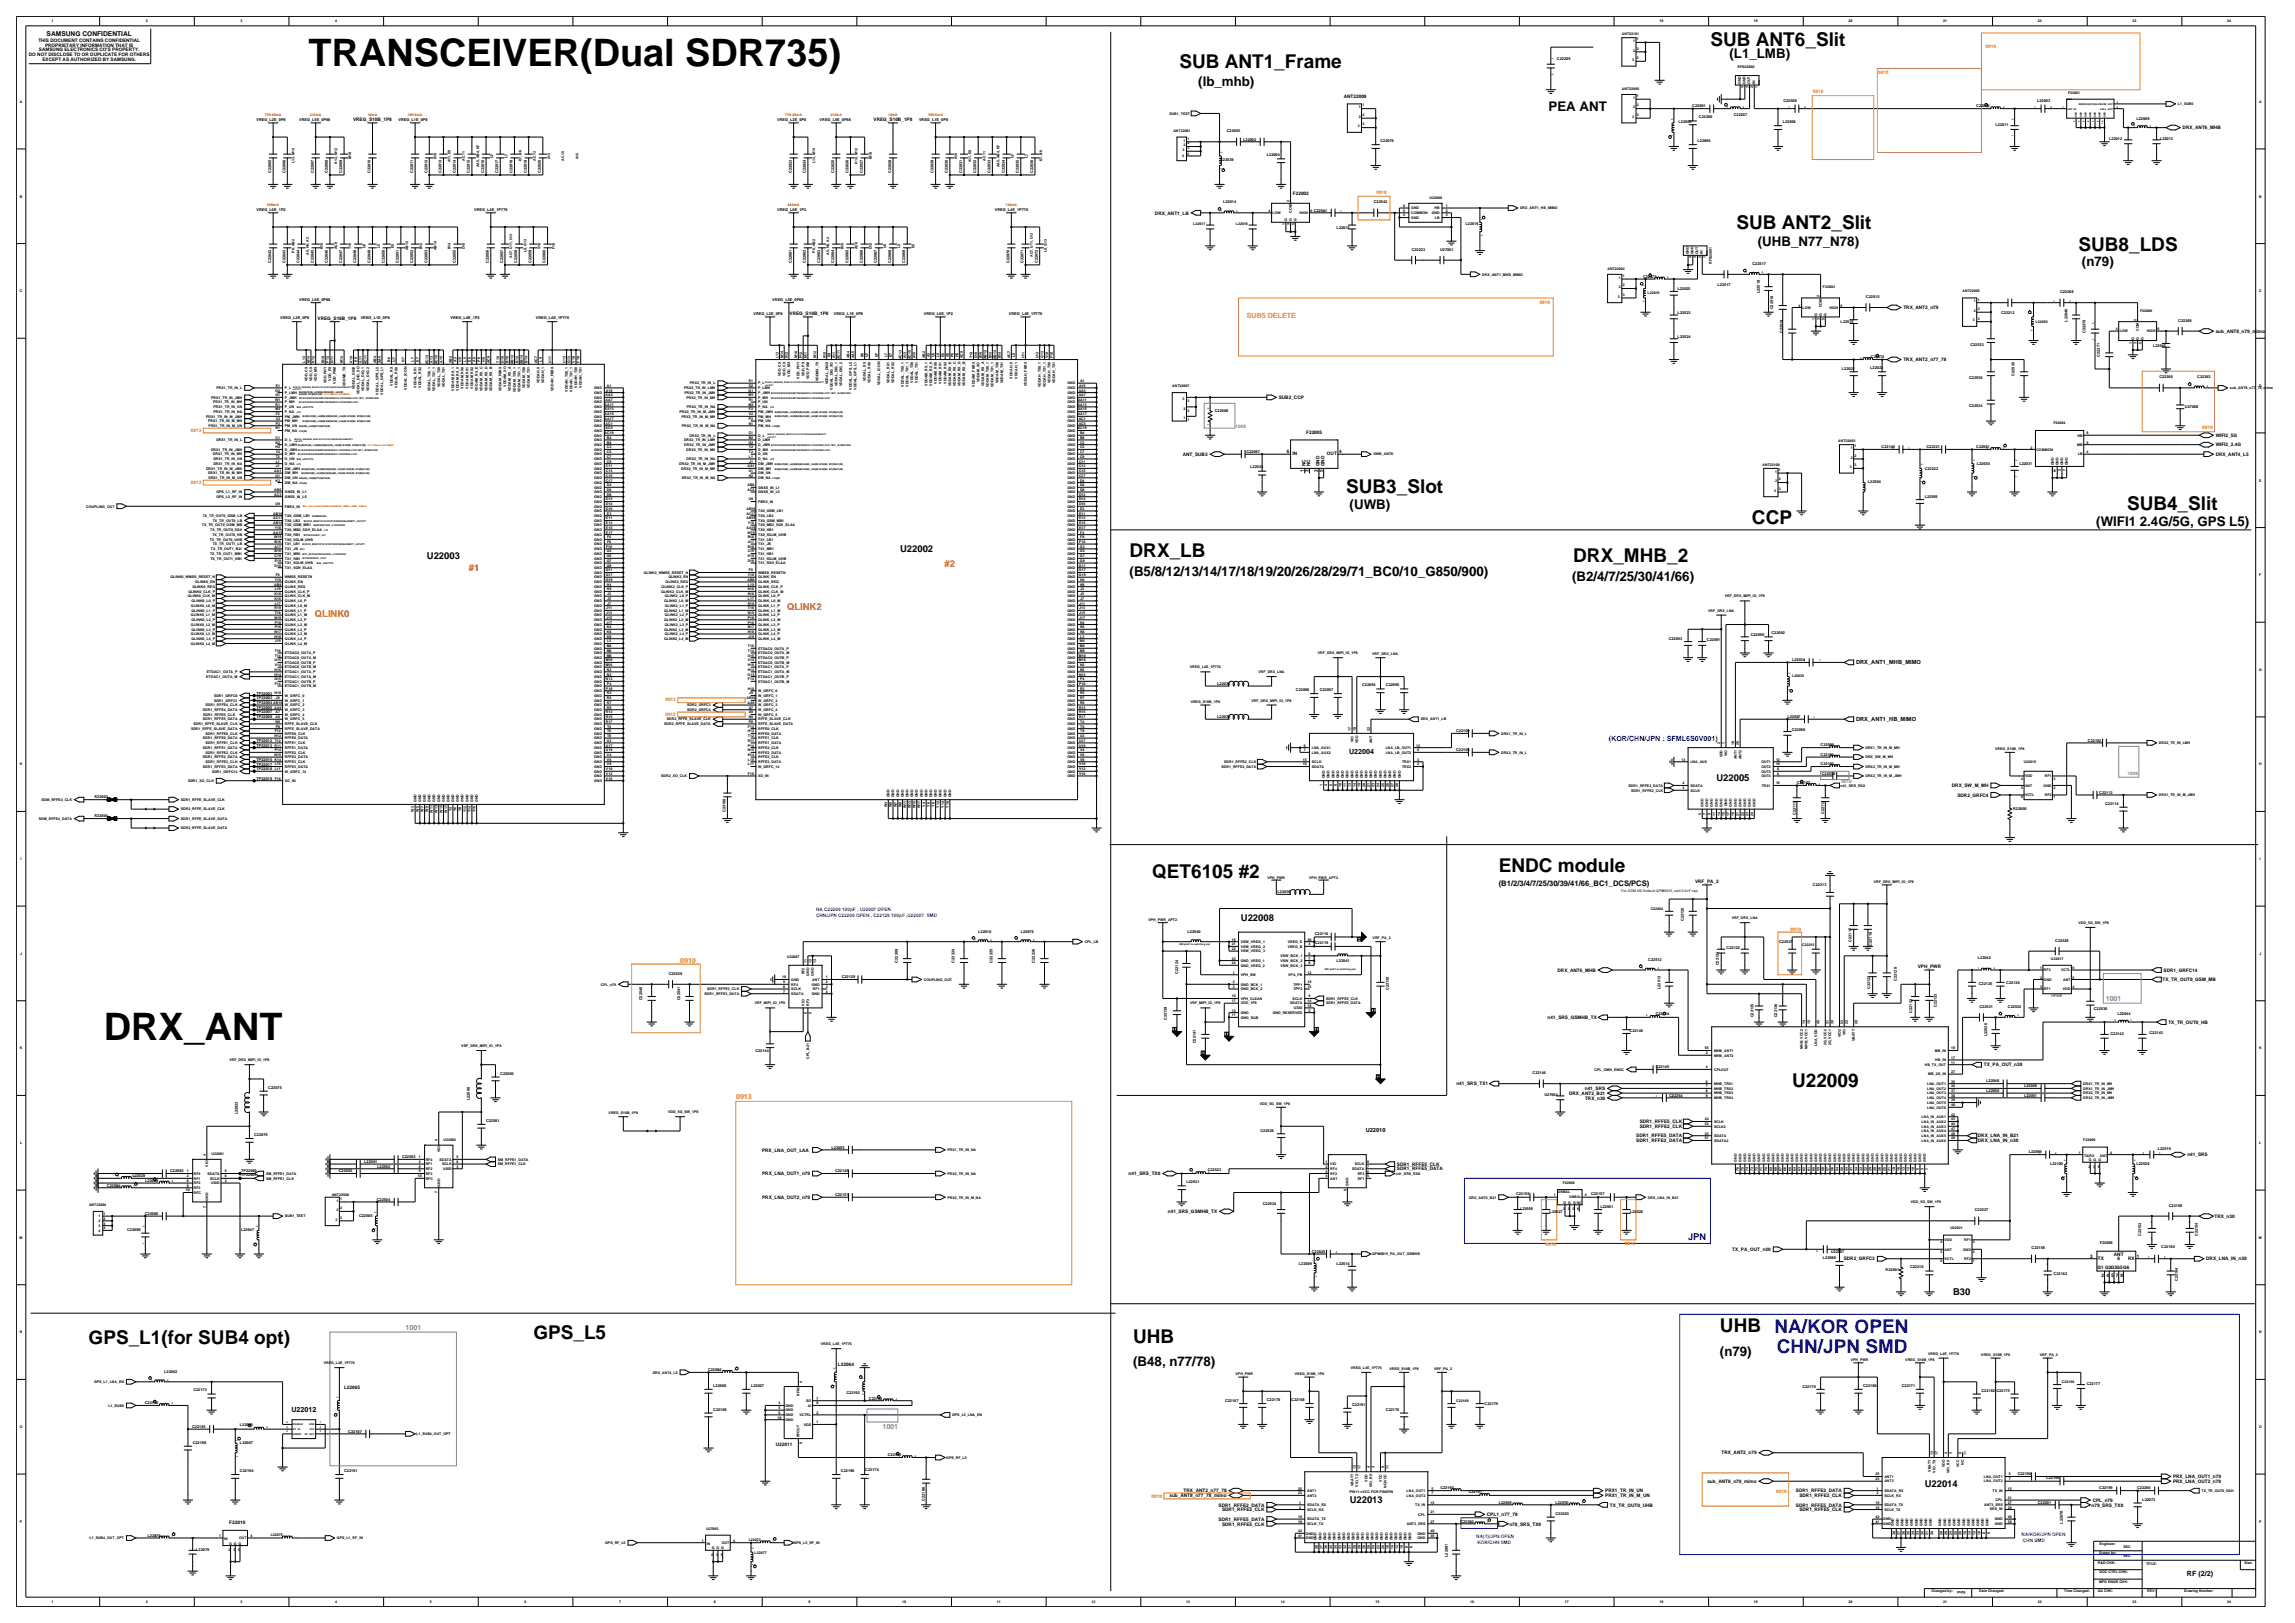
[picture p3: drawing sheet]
<svg xmlns="http://www.w3.org/2000/svg" width="420mm" height="297mm" viewBox="0 0 420 297" stroke-linecap="round" stroke-linejoin="round" font-family="sans-serif">
<defs><g id="words">
<g font-size="6.9">
<text x="56.5" y="12.1">TRANSCEIVER(Dual SDR735)</text>
<text x="19" y="190.3">DRX_ANT</text>
</g>
<g font-size="3.5">
<text x="313" y="8.4">SUB ANT6_Slit</text>
<text x="215.8" y="12.5">SUB ANT1_Frame</text>
<text x="317.8" y="42">SUB ANT2_Slit</text>
<text x="380.4" y="45.9">SUB8_LDS</text>
<text x="246.4" y="90.3">SUB3_Slot</text>
<text x="320.6" y="95.9">CCP</text>
<text x="389.3" y="93.3">SUB4_Slit</text>
<text x="206.7" y="101.9">DRX_LB</text>
<text x="287.9" y="102.8">DRX_MHB_2</text>
<text x="210.9" y="160.6">QET6105 #2</text>
<text x="274.3" y="159.5">ENDC module</text>
<text x="328" y="198.9">U22009</text>
<text x="16.2" y="245.9">GPS_L1(for SUB4 opt)</text>
<text x="97.6" y="245.1">GPS_L5</text>
<text x="207.4" y="245.7">UHB</text>
<text x="314.8" y="243.8">UHB</text>
</g>
<g font-size="3.5" fill="#00f">
<text x="324.7" y="244">NA/KOR OPEN</text>
<text x="325.2" y="247.6">CHN/JPN SMD</text>
</g>
<g font-size="2.4">
<text x="316.5" y="10.6">(L1_LMB)</text>
<text x="219.3" y="15.8">(lb_mhb)</text>
<text x="283.4" y="20.3">PEA ANT</text>
<text x="321.7" y="45">(UHB_N77_N78)</text>
<text x="381" y="48.7">(n79)</text>
<text x="247" y="93.1">(UWB)</text>
<text x="383.6" y="96.3">(WIFI1 2.4G/5G, GPS L5)</text>
<text x="206.7" y="105.4">(B5/8/12/13/14/17/18/19/20/26/28/29/71_BC0/10_G850/900)</text>
<text x="287.7" y="106.3">(B2/4/7/25/30/41/66)</text>
<text x="207.4" y="250">(B48, n77/78)</text>
<text x="314.8" y="248.1">(n79)</text>
</g>
<g font-size="1.7">
<text x="164.7" y="101.1">U22002</text>
<text x="78.1" y="102.3">U22003</text>
<text x="314.1" y="142.8">U22005</text>
<text x="227.1" y="168.6">U22008</text>
<text x="357.4" y="237">B30</text>
<text x="247" y="275.1">U22013</text>
<text x="352.2" y="272.1">U22014</text>
</g>
<g font-size="1.7" fill="#f00">
<text x="85.8" y="104.5">#1</text>
<text x="172.9" y="103.7">#2</text>
<text x="57.6" y="113">QLINK0</text>
<text x="144" y="111.7">QLINK2</text>
</g>
<text font-size="1.7" fill="#00f" x="308.9" y="226.9">JPN</text>
<text font-size="1.4" x="274.3" y="162.1">(B1/2/3/4/7/25/30/39/41/66_BC1_DCS/PCS)</text>
<g font-size="1.3" fill="#ff7f00">
<text x="228.2" y="58.2">SUB5 DELETE</text>
<text x="124.5" y="176.2">0910</text>
<text x="134.7" y="201.1">0913</text>
</g>
<g font-size="1.3">
<text x="246.9" y="137.9">U22004</text>
<text x="53.3" y="258.3">U22012</text>
<text x="400.2" y="288.4">RF (2/2)</text>
</g>
<text font-size="1.3" fill="#00f" x="294.4" y="135.5">(KOR/CHN/JPN : SFML6S0V001)</text>
<g font-size="1.3" fill="#9f5f9f">
<text x="385.4" y="183.1">1001</text>
<text x="74.2" y="243.3">1001</text>
<text x="161.5" y="261.5">1001</text>
</g>
<text font-size="1.2" x="8.5" y="6.6">SAMSUNG CONFIDENTIAL</text>
<g font-size="1">
<text x="339.7" y="121.6">DRX_ANT1_MHB_MIMO</text>
<text x="339.7" y="132">DRX_ANT1_HB_MIMO</text>
<text x="249.9" y="207.1">U22010</text>
</g>
<g font-size=".9">
<text x="5.3" y="10.2">DO NOT DISCLOSE TO OR DUPLICATE FOR OTHERS</text>
<text x="7" y="7.6">THIS DOCUMENT CONTAINS CONFIDENTIAL</text>
<text x="7.1" y="9.4">SAMSUNG ELECTRONICS CO'S PROPERTY.</text>
<text x="7.8" y="11.1">EXCEPT AS AUTHORIZED BY SAMSUNG.</text>
<text x="8.2" y="8.5">PROPRIETARY INFORMATION THAT IS</text>
<text x="245.9" y="17.9">ANT22009</text>
<text x="64.6" y="22.1">VREG_S10B_1P8</text>
<text x="159.9" y="22.1">VREG_S10B_1P8</text>
<text x="399.4" y="23.7">DRX_ANT6_MHB</text>
<text x="236.6" y="35.7">F22002</text>
<text x="211.4" y="39.3">DRX_ANT1_LB</text>
<text x="58.1" y="58.5">VREG_S10B_1P8</text>
<text x="144.5" y="57.7">VREG_S10B_1P8</text>
<text x="348.3" y="56.6">TRX_ANT2_n79</text>
<text x="405.5" y="60.9">sub_ANT8_n79_mimo</text>
<text x="348.3" y="66.1">TRX_ANT2_n77_78</text>
<text x="234" y="73">SUB2_CCP</text>
<text x="216.5" y="83.4">ANT_SUB3</text>
<text x="235.5" y="82.9">6</text>
<text x="236.5" y="83.2">IN</text>
<text x="239" y="79.4">F22005</text>
<text x="242.8" y="83.2">OUT</text>
<text x="245.1" y="82.9">4</text>
<text x="405.5" y="79.9">WIFI2_5G</text>
<text x="405.5" y="81.7">WIFI2_2.4G</text>
<text x="405.5" y="83.4">DRX_ANT4_L5</text>
<text x="238.6" y="86.4" transform="rotate(-90 238.6 86.4)">1</text>
<text x="238.9" y="85.4" transform="rotate(-90 238.9 85.4)">NC</text>
<text x="239.5" y="86.4" transform="rotate(-90 239.5 86.4)">3</text>
<text x="239.8" y="85.4" transform="rotate(-90 239.8 85.4)">NC</text>
<text x="241.2" y="86.4" transform="rotate(-90 241.2 86.4)">2</text>
<text x="241.5" y="85.4" transform="rotate(-90 241.5 85.4)">GND</text>
<text x="242.1" y="86.4" transform="rotate(-90 242.1 86.4)">5</text>
<text x="242.4" y="85.4" transform="rotate(-90 242.4 85.4)">GND</text>
<text x="357.2" y="144">DRX_SW_M_MH</text>
<text x="358.2" y="145.8">SDR2_GRFC4</text>
<text x="310.2" y="161.6">VRF_PA_2</text>
<text x="285" y="177.8">DRX_ANT6_MHB</text>
<text x="351" y="177.2">VPH_PWR</text>
<text x="395.7" y="179.5">TX_TR_OUT0_GSM_MB</text>
<text x="396" y="177.8">SDR1_GRFC14</text>
<text x="283.2" y="186.5">n41_SRS_GSMHB_TX</text>
<text x="396.8" y="187.3">TX_TR_OUT0_HB</text>
<text x="363.1" y="195.1">TX_PA_OUT_n30</text>
<text x="266.5" y="198.6">n41_SRS_TX1</text>
<text x="287.1" y="200.3">DRX_ANT2_B21</text>
<text x="290" y="199.5">n41_SRS</text>
<text x="290.1" y="201.2">TRX_n30</text>
<text x="299.4" y="208.1">SDR1_RFFE5_DATA</text>
<text x="299.4" y="209">SDR1_RFFE2_DATA</text>
<text x="300.1" y="206.4">SDR1_RFFE2_CLK</text>
<text x="300.1" y="205.5">SDR1_RFFE5_CLK</text>
<text x="362" y="209">DRX_LNA_IN_n30</text>
<text x="362" y="208.1">DRX_LNA_IN_B21</text>
<text x="139.5" y="210.7">PRX_LNA_OUT_LAA</text>
<text x="139.5" y="215">PRX_LNA_OUT1_n79</text>
<text x="206.5" y="215">n41_SRS_TX0</text>
<text x="255.7" y="214.2">SDR1_RFFE5_DATA</text>
<text x="255.7" y="213.3">SDR1_RFFE5_CLK</text>
<text x="400.3" y="211.6">n41_SRS</text>
<text x="139.5" y="219.4">PRX_LNA_OUT2_n79</text>
<text x="213.7" y="222">n41_SRS_GSMHB_TX</text>
<text x="405.3" y="222.8">TRX_n30</text>
<text x="317" y="228.9">TX_PA_OUT_n30</text>
<text x="337.4" y="230.6">SDR2_GRFC3</text>
<text x="382.5" y="230.2">3</text>
<text x="383.9" y="232.2">G1 G2G3G5G6</text>
<text x="383.9" y="230.6">TX</text>
<text x="384.6" y="233.6">2</text>
<text x="385.5" y="233.6">4</text>
<text x="386.3" y="233.6">5</text>
<text x="386.8" y="229.7">ANT</text>
<text x="387.2" y="233.6">7</text>
<text x="387.5" y="230.5">6</text>
<text x="388.1" y="233.6">8</text>
<text x="389.5" y="230.6">RX</text>
<text x="391.1" y="230.2">1</text>
<text x="403.8" y="230.6">DRX_LNA_IN_n30</text>
<text x="153.3" y="249.9">L22064</text>
<text x="63" y="254.2">L22065</text>
<text x="142" y="264.6">U22011</text>
<text x="315.1" y="266.1">TRX_ANT2_n79</text>
<text x="214" y="273.9">sub_ANT8_n77_78_mimo</text>
<text x="216.6" y="273.1">TRX_ANT2_n77_78</text>
<text x="223" y="275.7">SDR1_RFFE2_DATA</text>
<text x="293.8" y="273.9">PRX1_TR_IN_M_UN</text>
<text x="293.8" y="273.1">PRX1_TR_IN_UN</text>
<text x="294.6" y="275.7">TX_TR_OUT0_UHB</text>
<text x="312.5" y="271.3">sub_ANT8_n79_mimo</text>
<text x="328.7" y="273.1">SDR1_RFFE2_DATA</text>
<text x="328.7" y="275.7">SDR1_RFFE5_DATA</text>
<text x="329.3" y="273.9">SDR1_RFFE2_CLK</text>
<text x="382.8" y="275.7">n79_SRS_TX0</text>
<text x="383" y="274.8">CPL_n79</text>
<text x="397.7" y="270.5">PRX_LNA_OUT1_n79</text>
<text x="397.7" y="271.3">PRX_LNA_OUT2_n79</text>
<text x="42" y="278.9">F22010</text>
<text x="223" y="278.3">SDR1_RFFE5_DATA</text>
<text x="223.6" y="276.5">SDR1_RFFE2_CLK</text>
<text x="223.6" y="279.1">SDR1_RFFE5_CLK</text>
<text x="272.1" y="277.4">CPL1_n77_78</text>
<text x="276.2" y="279.1">n78_SRS_TX0</text>
<text x="329.3" y="276.5">SDR1_RFFE5_CLK</text>
</g>
<g font-size=".9" fill="#ff7f00">
<text x="363.4" y="8.8">0910</text>
<text x="331.8" y="17.1">0916</text>
<text x="343.7" y="13.6">0910</text>
<text x="251.9" y="35.5">0910</text>
<text x="281.8" y="55.6">0910</text>
<text x="35" y="79">0913</text>
<text x="403" y="78.6">0910</text>
<text x="35" y="88.5">0913</text>
<text x="121.8" y="128.4">0913</text>
<text x="121.8" y="131">0913</text>
<text x="327.7" y="170.4">0910</text>
<text x="282.8" y="227.9">0910</text>
<text x="297.3" y="227.7">0910</text>
<text x="210.8" y="274.1">0910</text>
<text x="325.1" y="273.2">0910</text>
</g>
<g font-size=".9" fill="#9f5f9f">
<text x="226.1" y="78.4">1008</text>
<text x="337" y="143.3">0910</text>
<text x="389.4" y="141.8">1008</text>
</g>
<g font-size=".9" fill="#00f">
<text x="149.4" y="167.8">CHN/JPN C22209 OPEN , C22129 100pF ,U22007 SMD</text>
<text x="149.4" y="166.7">NA C22209 100pF , U22007 OPEN</text>
<text x="270.2" y="281.4">NA(?)/JPN OPEN</text>
<text x="370" y="281">NA/KOR/JPN OPEN</text>
<text x="270.4" y="282.5">KOR/CHN SMD</text>
<text x="370.2" y="282.1">CHN SMD</text>
</g>
<g font-size=".7">
<text x="9.4" y="4.1">1</text>
<text x="26.7" y="4.1">2</text>
<text x="44" y="4.1">3</text>
<text x="61.4" y="4.1">4</text>
<text x="303.7" y="4.1">18</text>
<text x="321" y="4.1">19</text>
<text x="338.3" y="4.1">20</text>
<text x="355.6" y="4.1">21</text>
<text x="372.9" y="4.1">22</text>
<text x="390.3" y="4.1">23</text>
<text x="407.6" y="4.1">24</text>
<text x="284.9" y="11.1">C22205</text>
<text x="296.8" y="6.5">ANT22101</text>
<text x="298.7" y="11.2">3</text>
<text x="298.9" y="7.7">1</text>
<text x="298.9" y="9.4">2</text>
<text x="299.6" y="7.4">1</text>
<text x="299.6" y="9.1">2</text>
<text x="299.6" y="10.8">3</text>
<text x="296.8" y="16.4">ANT22000</text>
<text x="299.6" y="17.8">1</text>
<text x="318" y="12.5">RFS22000</text>
<text x="318.6" y="15.4" transform="rotate(-90 318.6 15.4)">GND</text>
<text x="319.1" y="16.1" transform="rotate(-90 319.1 16.1)">4</text>
<text x="319.4" y="15.4" transform="rotate(-90 319.4 15.4)">GND</text>
<text x="320" y="16.1" transform="rotate(-90 320 16.1)">3</text>
<text x="320.3" y="15.4" transform="rotate(-90 320.3 15.4)">OUT</text>
<text x="320.8" y="16.1" transform="rotate(-90 320.8 16.1)">2</text>
<text x="321.2" y="15.4" transform="rotate(-90 321.2 15.4)">IN</text>
<text x="321.7" y="16.1" transform="rotate(-90 321.7 16.1)">1</text>
<text x="378.5" y="17.1">F22001</text>
<text x="3.6" y="18.8">A</text>
<text x="47" y="22.1">VREG_L2E_0P8</text>
<text x="54.8" y="22.1">VREG_L5E_0P88</text>
<text x="72.9" y="22.1">VREG_L1E_0P8</text>
<text x="142.2" y="22.1">VREG_L2E_0P8</text>
<text x="150" y="22.1">VREG_L5E_0P88</text>
<text x="168.2" y="22.1">VREG_L1E_0P8</text>
<text x="214" y="21">SUB1_TEST</text>
<text x="248.5" y="23.3">3</text>
<text x="248.7" y="21.6">2</text>
<text x="248.7" y="19.8">1</text>
<text x="249.3" y="21.2">2</text>
<text x="249.3" y="23">3</text>
<text x="249.3" y="19.5">1</text>
<text x="298.7" y="21.6">3</text>
<text x="298.9" y="18.1">1</text>
<text x="298.9" y="19.8">2</text>
<text x="299.6" y="19.5">2</text>
<text x="299.6" y="21.2">3</text>
<text x="307.2" y="22.6">L22005</text>
<text x="309.7" y="19.7">C22001</text>
<text x="310.9" y="21.7">C22260</text>
<text x="317.3" y="21.2">C22257</text>
<text x="326.2" y="22.6">L22508</text>
<text x="326.4" y="18.6">C22508</text>
<text x="361.7" y="19.7">C22004</text>
<text x="365.2" y="23">L22011</text>
<text x="372.8" y="18.6">L22003</text>
<text x="391" y="22">L22009</text>
<text x="398.6" y="19.2">L1_SUB6</text>
<text x="413.4" y="18.8">A</text>
<text x="53.9" y="29.9" transform="rotate(-90 53.9 29.9)">L13, M14</text>
<text x="61.7" y="30" transform="rotate(-90 61.7 30)">K12, M12</text>
<text x="64.3" y="29.2" transform="rotate(-90 64.3 29.2)">M18</text>
<text x="79.9" y="29.1" transform="rotate(-90 79.9 29.1)">K10</text>
<text x="82.5" y="29.7" transform="rotate(-90 82.5 29.7)">A11, E9</text>
<text x="85.1" y="29.4" transform="rotate(-90 85.1 29.4)">AC11</text>
<text x="90.3" y="29" transform="rotate(-90 90.3 29)">U7</text>
<text x="92.9" y="28.9" transform="rotate(-90 92.9 28.9)">L7</text>
<text x="95.5" y="29.5" transform="rotate(-90 95.5 29.5)">E7, B6</text>
<text x="98.1" y="29.4" transform="rotate(-90 98.1 29.4)">AC13</text>
<text x="100.7" y="29.1" transform="rotate(-90 100.7 29.1)">A13</text>
<text x="103.3" y="29.4" transform="rotate(-90 103.3 29.4)">AC15</text>
<text x="105.9" y="29.1" transform="rotate(-90 105.9 29.1)">A15</text>
<text x="149.2" y="29.9" transform="rotate(-90 149.2 29.9)">L13, M14</text>
<text x="157" y="30" transform="rotate(-90 157 30)">K12, M12</text>
<text x="159.5" y="29.2" transform="rotate(-90 159.5 29.2)">M18</text>
<text x="175.1" y="29.1" transform="rotate(-90 175.1 29.1)">K10</text>
<text x="177.7" y="29.7" transform="rotate(-90 177.7 29.7)">A11, E9</text>
<text x="180.3" y="29.4" transform="rotate(-90 180.3 29.4)">AC11</text>
<text x="185.5" y="29" transform="rotate(-90 185.5 29)">U7</text>
<text x="188.1" y="28.9" transform="rotate(-90 188.1 28.9)">L7</text>
<text x="190.7" y="29.5" transform="rotate(-90 190.7 29.5)">E7, B6</text>
<text x="214.7" y="24.2">ANT22001</text>
<text x="216.3" y="28.8">4</text>
<text x="216.4" y="27.6">3</text>
<text x="216.6" y="25.9">1</text>
<text x="216.6" y="26.8">2</text>
<text x="217.3" y="28.4">4</text>
<text x="217.3" y="27.3">3</text>
<text x="217.3" y="25.6">1</text>
<text x="217.3" y="26.4">2</text>
<text x="223.3" y="29.4">C22039</text>
<text x="224.5" y="24.2">C22003</text>
<text x="227.5" y="25.7">L22002</text>
<text x="231.8" y="28.6">L22004</text>
<text x="252.6" y="25.9">C22076</text>
<text x="310.7" y="26">L22006</text>
<text x="386" y="25.6">L22012</text>
<text x="395.3" y="25.6">L22013</text>
<text x="49.6" y="31.7" transform="rotate(-90 49.6 31.7)">C22005</text>
<text x="52.2" y="31.7" transform="rotate(-90 52.2 31.7)">C22006</text>
<text x="57.4" y="31.7" transform="rotate(-90 57.4 31.7)">C22007</text>
<text x="60" y="31.7" transform="rotate(-90 60 31.7)">C22008</text>
<text x="62.6" y="31.7" transform="rotate(-90 62.6 31.7)">C22009</text>
<text x="67.8" y="31.7" transform="rotate(-90 67.8 31.7)">C22010</text>
<text x="75.6" y="31.7" transform="rotate(-90 75.6 31.7)">C22011</text>
<text x="78.2" y="31.7" transform="rotate(-90 78.2 31.7)">C22012</text>
<text x="80.8" y="31.7" transform="rotate(-90 80.8 31.7)">C22013</text>
<text x="83.4" y="31.7" transform="rotate(-90 83.4 31.7)">C22014</text>
<text x="86" y="31.7" transform="rotate(-90 86 31.7)">C22015</text>
<text x="87.7" y="30.6" transform="rotate(-90 87.7 30.6)">AA5, AB4, N7</text>
<text x="88.6" y="31.7" transform="rotate(-90 88.6 31.7)">C22016</text>
<text x="91.2" y="31.7" transform="rotate(-90 91.2 31.7)">C22017</text>
<text x="93.8" y="31.7" transform="rotate(-90 93.8 31.7)">C22018</text>
<text x="96.4" y="31.7" transform="rotate(-90 96.4 31.7)">C22019</text>
<text x="99" y="31.7" transform="rotate(-90 99 31.7)">C22020</text>
<text x="144.9" y="31.7" transform="rotate(-90 144.9 31.7)">C22023</text>
<text x="147.5" y="31.7" transform="rotate(-90 147.5 31.7)">C22024</text>
<text x="152.7" y="31.7" transform="rotate(-90 152.7 31.7)">C22025</text>
<text x="155.3" y="31.7" transform="rotate(-90 155.3 31.7)">C22026</text>
<text x="157.9" y="31.7" transform="rotate(-90 157.9 31.7)">C22027</text>
<text x="163.1" y="31.7" transform="rotate(-90 163.1 31.7)">C22028</text>
<text x="170.9" y="31.7" transform="rotate(-90 170.9 31.7)">C22029</text>
<text x="173.5" y="31.7" transform="rotate(-90 173.5 31.7)">C22030</text>
<text x="176.1" y="31.7" transform="rotate(-90 176.1 31.7)">C22031</text>
<text x="178.7" y="31.7" transform="rotate(-90 178.7 31.7)">C22032</text>
<text x="181.3" y="31.7" transform="rotate(-90 181.3 31.7)">C22033</text>
<text x="182.9" y="30.6" transform="rotate(-90 182.9 30.6)">AA5, AB4, N7</text>
<text x="183.9" y="31.7" transform="rotate(-90 183.9 31.7)">C22034</text>
<text x="186.5" y="31.7" transform="rotate(-90 186.5 31.7)">C22035</text>
<text x="189" y="31.7" transform="rotate(-90 189 31.7)">C22036</text>
<text x="3.6" y="36.1">B</text>
<text x="47" y="38.5">VREG_L6E_1P2</text>
<text x="86.8" y="38.5">VREG_L4E_1P776</text>
<text x="142.2" y="38.5">VREG_L6E_1P2</text>
<text x="182.1" y="38.5">VREG_L4E_1P776</text>
<text x="218.4" y="41.1">L22017</text>
<text x="223.8" y="37.2">L22014</text>
<text x="226.2" y="41.1">L22018</text>
<text x="232.2" y="38.8">4</text>
<text x="232.9" y="39.2">LOW</text>
<text x="235.1" y="41.2" transform="rotate(-90 235.1 41.2)">1</text>
<text x="235.6" y="40.5" transform="rotate(-90 235.6 40.5)">G</text>
<text x="236" y="41.2" transform="rotate(-90 236 41.2)">3</text>
<text x="236" y="37" transform="rotate(-90 236 37)">2</text>
<text x="236.4" y="40.5" transform="rotate(-90 236.4 40.5)">G</text>
<text x="236.4" y="38.9" transform="rotate(-90 236.4 38.9)">COM</text>
<text x="236.9" y="41.2" transform="rotate(-90 236.9 41.2)">5</text>
<text x="237.3" y="40.5" transform="rotate(-90 237.3 40.5)">G</text>
<text x="237.8" y="39.2">HIGH</text>
<text x="239.8" y="38.8">6 C22041</text>
<text x="244.6" y="41.8">L22015</text>
<text x="251.4" y="37.2">C22542</text>
<text x="256.8" y="39.6">4</text>
<text x="256.8" y="38.7">5</text>
<text x="256.8" y="37.9">6</text>
<text x="258.3" y="40">GND</text>
<text x="258.3" y="39.2">COMMON</text>
<text x="258.3" y="38.3">GND</text>
<text x="261.6" y="36.4">U22000</text>
<text x="262" y="39.2">GND</text>
<text x="262.5" y="38.3">HB</text>
<text x="262.6" y="40">LB</text>
<text x="264.6" y="38.7">2</text>
<text x="264.6" y="39.6">3</text>
<text x="264.6" y="37.9">1</text>
<text x="268.2" y="41.2">L22016</text>
<text x="278.2" y="38.3">DRX_ANT1_HB_MIMO</text>
<text x="413.4" y="36.1">B</text>
<text x="53.9" y="46.2" transform="rotate(-90 53.9 46.2)">P6, AB2</text>
<text x="56.5" y="46.6" transform="rotate(-90 56.5 46.6)">A5, H6, A3</text>
<text x="59.1" y="45.6" transform="rotate(-90 59.1 45.6)">B10</text>
<text x="61.7" y="45.6" transform="rotate(-90 61.7 45.6)">AC9</text>
<text x="64.3" y="45.6" transform="rotate(-90 64.3 45.6)">T10</text>
<text x="66.9" y="45.4" transform="rotate(-90 66.9 45.4)">U5</text>
<text x="69.5" y="45.4" transform="rotate(-90 69.5 45.4)">L5</text>
<text x="72.1" y="45.4" transform="rotate(-90 72.1 45.4)">E5</text>
<text x="74.7" y="45.8" transform="rotate(-90 74.7 45.8)">AB12</text>
<text x="77.3" y="45.6" transform="rotate(-90 77.3 45.6)">B12</text>
<text x="79.9" y="45.8" transform="rotate(-90 79.9 45.8)">AB14</text>
<text x="82.5" y="45.6" transform="rotate(-90 82.5 45.6)">B14</text>
<text x="85.1" y="45.6" transform="rotate(-90 85.1 45.6)">D10</text>
<text x="93.7" y="47.2" transform="rotate(-90 93.7 47.2)">AC7, U11, U13</text>
<text x="96.3" y="46.2" transform="rotate(-90 96.3 46.2)">L9, G13</text>
<text x="98.9" y="45.6" transform="rotate(-90 98.9 45.6)">V18</text>
<text x="101.5" y="45.6" transform="rotate(-90 101.5 45.6)">F18</text>
<text x="149.2" y="46.2" transform="rotate(-90 149.2 46.2)">P6, AB2</text>
<text x="151.8" y="46.6" transform="rotate(-90 151.8 46.6)">A5, H6, A3</text>
<text x="154.4" y="45.6" transform="rotate(-90 154.4 45.6)">B10</text>
<text x="157" y="45.6" transform="rotate(-90 157 45.6)">AC9</text>
<text x="159.5" y="45.6" transform="rotate(-90 159.5 45.6)">D10</text>
<text x="162.2" y="45.4" transform="rotate(-90 162.2 45.4)">U5</text>
<text x="164.8" y="45.4" transform="rotate(-90 164.8 45.4)">L5</text>
<text x="167.3" y="45.4" transform="rotate(-90 167.3 45.4)">E5</text>
<text x="189" y="47" transform="rotate(-90 189 47)">AC7, U11, U13</text>
<text x="191.6" y="46.2" transform="rotate(-90 191.6 46.2)">L9, G13</text>
<text x="258.4" y="45.9">C22223</text>
<text x="263.5" y="45.9">U27061</text>
<text x="309" y="46.6" transform="rotate(-90 309 46.6)">GND</text>
<text x="309.6" y="47.3" transform="rotate(-90 309.6 47.3)">4</text>
<text x="309.9" y="46.6" transform="rotate(-90 309.9 46.6)">GND</text>
<text x="310.4" y="47.3" transform="rotate(-90 310.4 47.3)">3</text>
<text x="310.8" y="46.6" transform="rotate(-90 310.8 46.6)">OUT</text>
<text x="311.3" y="47.3" transform="rotate(-90 311.3 47.3)">2</text>
<text x="311.7" y="46.6" transform="rotate(-90 311.7 46.6)">IN</text>
<text x="312.2" y="47.3" transform="rotate(-90 312.2 47.3)">1</text>
<text x="3.6" y="53.5">C</text>
<text x="49.6" y="48.1" transform="rotate(-90 49.6 48.1)">C22042</text>
<text x="52.2" y="48.1" transform="rotate(-90 52.2 48.1)">C22043</text>
<text x="54.8" y="48.1" transform="rotate(-90 54.8 48.1)">C22044</text>
<text x="57.4" y="48.1" transform="rotate(-90 57.4 48.1)">C22045</text>
<text x="60" y="48.1" transform="rotate(-90 60 48.1)">C22046</text>
<text x="62.6" y="48.1" transform="rotate(-90 62.6 48.1)">C22047</text>
<text x="65.2" y="48.1" transform="rotate(-90 65.2 48.1)">C22048</text>
<text x="67.8" y="48.1" transform="rotate(-90 67.8 48.1)">C22049</text>
<text x="70.4" y="48.1" transform="rotate(-90 70.4 48.1)">C22050</text>
<text x="73" y="48.1" transform="rotate(-90 73 48.1)">C22051</text>
<text x="75.6" y="48.1" transform="rotate(-90 75.6 48.1)">C22052</text>
<text x="78.2" y="48.1" transform="rotate(-90 78.2 48.1)">C22053</text>
<text x="83.4" y="48.1" transform="rotate(-90 83.4 48.1)">C22055</text>
<text x="89.5" y="48.1" transform="rotate(-90 89.5 48.1)">C22056</text>
<text x="92.1" y="48.1" transform="rotate(-90 92.1 48.1)">C22057</text>
<text x="94.7" y="48.1" transform="rotate(-90 94.7 48.1)">C22058</text>
<text x="97.3" y="48.1" transform="rotate(-90 97.3 48.1)">C22059</text>
<text x="99.8" y="48.1" transform="rotate(-90 99.8 48.1)">C22060</text>
<text x="144.9" y="48.1" transform="rotate(-90 144.9 48.1)">C22061</text>
<text x="147.5" y="48.1" transform="rotate(-90 147.5 48.1)">C22062</text>
<text x="150.1" y="48.1" transform="rotate(-90 150.1 48.1)">C22063</text>
<text x="152.7" y="48.1" transform="rotate(-90 152.7 48.1)">C22064</text>
<text x="155.3" y="48.1" transform="rotate(-90 155.3 48.1)">C22065</text>
<text x="157.9" y="48.1" transform="rotate(-90 157.9 48.1)">C22066</text>
<text x="160.5" y="48.1" transform="rotate(-90 160.5 48.1)">C22067</text>
<text x="163.1" y="48.1" transform="rotate(-90 163.1 48.1)">C22068</text>
<text x="165.7" y="48.1" transform="rotate(-90 165.7 48.1)">C22069</text>
<text x="184.7" y="48.1" transform="rotate(-90 184.7 48.1)">C22070</text>
<text x="187.3" y="48.1" transform="rotate(-90 187.3 48.1)">C22071</text>
<text x="189.9" y="48.1" transform="rotate(-90 189.9 48.1)">C22072</text>
<text x="271.3" y="50.4">DRX_ANT1_MHB_MIMO</text>
<text x="294.2" y="49.3">ANT22002</text>
<text x="296.3" y="52.8">2</text>
<text x="296.3" y="51">1</text>
<text x="297" y="52.4">2</text>
<text x="297" y="50.7">1</text>
<text x="300.7" y="50.9">C22073</text>
<text x="301.5" y="53.9">L22019</text>
<text x="307" y="53">L22025</text>
<text x="313.2" y="48.3" transform="rotate(-90 313.2 48.3)">RFS22001</text>
<text x="314.3" y="52.3">L22517</text>
<text x="320.7" y="48.5">C22517</text>
<text x="322.1" y="53.7" transform="rotate(-90 322.1 53.7)">L22518</text>
<text x="333.6" y="52.8">F22003</text>
<text x="359.2" y="53.4">ANT22005</text>
<text x="377" y="53.7">C22268</text>
<text x="413.4" y="53.5">C</text>
<text x="51.3" y="58.5">VREG_L2E_0P8</text>
<text x="54.8" y="55">VREG_L5E_0P88</text>
<text x="66" y="58.5">VREG_L1E_0P8</text>
<text x="82.5" y="58.5">VREG_L6E_1P2</text>
<text x="98.1" y="58.5">VREG_L4E_1P776</text>
<text x="137.9" y="57.6">VREG_L2E_0P8</text>
<text x="141.3" y="55">VREG_L5E_0P88</text>
<text x="152.6" y="57.6">VREG_L1E_0P8</text>
<text x="169.1" y="57.6">VREG_L6E_1P2</text>
<text x="184.6" y="57.6">VREG_L4E_1P776</text>
<text x="296.1" y="54.5">3</text>
<text x="297" y="54.1">3</text>
<text x="307" y="57.5">L22523</text>
<text x="324.5" y="56.6" transform="rotate(-90 324.5 56.6)">C22518</text>
<text x="329.2" y="56.1">4</text>
<text x="329.9" y="56.5">LOW</text>
<text x="332.1" y="58.5" transform="rotate(-90 332.1 58.5)">1</text>
<text x="332.6" y="57.8" transform="rotate(-90 332.6 57.8)">G</text>
<text x="333" y="58.5" transform="rotate(-90 333 58.5)">3</text>
<text x="333" y="54.4" transform="rotate(-90 333 54.4)">2</text>
<text x="333.4" y="57.8" transform="rotate(-90 333.4 57.8)">G</text>
<text x="333.4" y="56.2" transform="rotate(-90 333.4 56.2)">COM</text>
<text x="333.9" y="58.5" transform="rotate(-90 333.9 58.5)">5</text>
<text x="334.3" y="57.8" transform="rotate(-90 334.3 57.8)">G</text>
<text x="334.8" y="56.5">HIGH</text>
<text x="336.8" y="56.1">6</text>
<text x="336.8" y="59.1">L22515</text>
<text x="341.5" y="54.5">C22515</text>
<text x="361.1" y="58.8">3</text>
<text x="361.2" y="55.3">1</text>
<text x="361.2" y="57.1">2</text>
<text x="361.9" y="55">1</text>
<text x="361.9" y="56.7">2</text>
<text x="361.9" y="58.5">3</text>
<text x="366.2" y="57.5">C22212</text>
<text x="372.5" y="59.1">L22092</text>
<text x="378.4" y="58.9" transform="rotate(-90 378.4 58.9)">L22046</text>
<text x="391" y="58.7" transform="rotate(-90 391 58.7)">2</text>
<text x="391.6" y="57.1">F22000</text>
<text x="398.6" y="58.9">C22269</text>
<text x="142.5" y="65.5" transform="rotate(-90 142.5 65.5)">L13</text>
<text x="143.3" y="65.6" transform="rotate(-90 143.3 65.6)">M14</text>
<text x="144.2" y="65.5" transform="rotate(-90 144.2 65.5)">K12</text>
<text x="145.9" y="65.6" transform="rotate(-90 145.9 65.6)">M18</text>
<text x="146.8" y="65.5" transform="rotate(-90 146.8 65.5)">P12</text>
<text x="147.6" y="65.5" transform="rotate(-90 147.6 65.5)">N11</text>
<text x="149.4" y="65.6" transform="rotate(-90 149.4 65.6)">M12</text>
<text x="151.1" y="65.5" transform="rotate(-90 151.1 65.5)">K10</text>
<text x="152" y="65.3" transform="rotate(-90 152 65.3)">E9</text>
<text x="152.8" y="65.5" transform="rotate(-90 152.8 65.5)">A11</text>
<text x="153.7" y="65.8" transform="rotate(-90 153.7 65.8)">AC11</text>
<text x="155.4" y="65.6" transform="rotate(-90 155.4 65.6)">AB4</text>
<text x="156.3" y="65.6" transform="rotate(-90 156.3 65.6)">AA5</text>
<text x="158" y="65.3" transform="rotate(-90 158 65.3)">B6</text>
<text x="158.9" y="65.3" transform="rotate(-90 158.9 65.3)">U7</text>
<text x="160.6" y="65.3" transform="rotate(-90 160.6 65.3)">N7</text>
<text x="162.4" y="65.3" transform="rotate(-90 162.4 65.3)">L7</text>
<text x="163.2" y="65.3" transform="rotate(-90 163.2 65.3)">E7</text>
<text x="165" y="65.8" transform="rotate(-90 165 65.8)">AC13</text>
<text x="165.8" y="65.5" transform="rotate(-90 165.8 65.5)">A13</text>
<text x="166.7" y="65.8" transform="rotate(-90 166.7 65.8)">AC15</text>
<text x="167.6" y="65.5" transform="rotate(-90 167.6 65.5)">A15</text>
<text x="169.3" y="65.6" transform="rotate(-90 169.3 65.6)">AB2</text>
<text x="170.2" y="65.3" transform="rotate(-90 170.2 65.3)">A3</text>
<text x="171" y="65.3" transform="rotate(-90 171 65.3)">U5</text>
<text x="171.9" y="65.3" transform="rotate(-90 171.9 65.3)">L5</text>
<text x="172.8" y="65.3" transform="rotate(-90 172.8 65.3)">E5</text>
<text x="173.6" y="65.3" transform="rotate(-90 173.6 65.3)">A5</text>
<text x="174.5" y="65.3" transform="rotate(-90 174.5 65.3)">P6</text>
<text x="175.4" y="65.3" transform="rotate(-90 175.4 65.3)">H6</text>
<text x="176.2" y="65.6" transform="rotate(-90 176.2 65.6)">AC9</text>
<text x="178" y="65.5" transform="rotate(-90 178 65.5)">T10</text>
<text x="178.8" y="65.5" transform="rotate(-90 178.8 65.5)">D10</text>
<text x="179.7" y="65.5" transform="rotate(-90 179.7 65.5)">B10</text>
<text x="180.6" y="65.8" transform="rotate(-90 180.6 65.8)">AB12</text>
<text x="181.4" y="65.5" transform="rotate(-90 181.4 65.5)">B12</text>
<text x="182.3" y="65.8" transform="rotate(-90 182.3 65.8)">AB14</text>
<text x="183.1" y="65.5" transform="rotate(-90 183.1 65.5)">B14</text>
<text x="184.9" y="65.6" transform="rotate(-90 184.9 65.6)">AC7</text>
<text x="185.7" y="65.3" transform="rotate(-90 185.7 65.3)">L9</text>
<text x="187.5" y="65.5" transform="rotate(-90 187.5 65.5)">U11</text>
<text x="190.1" y="65.5" transform="rotate(-90 190.1 65.5)">U13</text>
<text x="190.9" y="65.5" transform="rotate(-90 190.9 65.5)">G13</text>
<text x="191.8" y="65.5" transform="rotate(-90 191.8 65.5)">V18</text>
<text x="192.7" y="65.5" transform="rotate(-90 192.7 65.5)">F18</text>
<text x="307" y="61.8">L22524</text>
<text x="326.2" y="60.9" transform="rotate(-90 326.2 60.9)">C22519</text>
<text x="342.4" y="65.6">C22074</text>
<text x="360.6" y="63.3">C22533</text>
<text x="381.7" y="60.9" transform="rotate(-90 381.7 60.9)">C22270</text>
<text x="384.3" y="65.3" transform="rotate(-90 384.3 65.3)">C22271</text>
<text x="387.2" y="60.4">4</text>
<text x="387.9" y="60.8">LOW</text>
<text x="390.2" y="62.9" transform="rotate(-90 390.2 62.9)">1</text>
<text x="390.6" y="62.1" transform="rotate(-90 390.6 62.1)">G</text>
<text x="391" y="62.9" transform="rotate(-90 391 62.9)">3</text>
<text x="391.4" y="62.1" transform="rotate(-90 391.4 62.1)">G</text>
<text x="391.4" y="60.6" transform="rotate(-90 391.4 60.6)">COM</text>
<text x="391.9" y="62.9" transform="rotate(-90 391.9 62.9)">5</text>
<text x="392.3" y="62.1" transform="rotate(-90 392.3 62.1)">G</text>
<text x="392.9" y="60.8">HIGH</text>
<text x="394" y="63.4">L22045</text>
<text x="394.8" y="60.4">6</text>
<text x="39.6" y="71.2">PRX1_TR_IN_L</text>
<text x="50.4" y="71.7">D2</text>
<text x="50.5" y="70.8">E1</text>
<text x="52.1" y="71.2">P_L</text>
<text x="55.8" y="66.4" transform="rotate(-90 55.8 66.4)">L13</text>
<text x="56.3" y="69.7" transform="rotate(-90 56.3 69.7)">VDD_CX</text>
<text x="56.7" y="66.4" transform="rotate(-90 56.7 66.4)">M14</text>
<text x="57.1" y="69.7" transform="rotate(-90 57.1 69.7)">VDD_CX</text>
<text x="57.6" y="66.4" transform="rotate(-90 57.6 66.4)">K12</text>
<text x="58" y="69.8" transform="rotate(-90 58 69.8)">VDD_MX</text>
<text x="59.3" y="66.4" transform="rotate(-90 59.3 66.4)">M18</text>
<text x="59.7" y="70.2" transform="rotate(-90 59.7 70.2)">VDD_PHY</text>
<text x="60.2" y="66.4" transform="rotate(-90 60.2 66.4)">P12</text>
<text x="60.6" y="69.7" transform="rotate(-90 60.6 69.7)">VDD_PX</text>
<text x="61" y="66.4" transform="rotate(-90 61 66.4)">N11</text>
<text x="61.5" y="70.2" transform="rotate(-90 61.5 70.2)">VDD_PXM</text>
<text x="62.8" y="66.4" transform="rotate(-90 62.8 66.4)">M12</text>
<text x="63.2" y="70.6" transform="rotate(-90 63.2 70.6)">VDDMX_TX</text>
<text x="64.5" y="66.4" transform="rotate(-90 64.5 66.4)">K10</text>
<text x="64.9" y="71.2" transform="rotate(-90 64.9 71.2)">VDDAL_DIG0</text>
<text x="65.4" y="66.2" transform="rotate(-90 65.4 66.2)">E9</text>
<text x="66.2" y="66.4" transform="rotate(-90 66.2 66.4)">A11</text>
<text x="66.7" y="71.6" transform="rotate(-90 66.7 71.6)">VDDAL_DIG_1</text>
<text x="67.1" y="66.6" transform="rotate(-90 67.1 66.6)">AC11</text>
<text x="67.5" y="71.6" transform="rotate(-90 67.5 71.6)">VDDAL_DIG_2</text>
<text x="68.8" y="66.4" transform="rotate(-90 68.8 66.4)">AB4</text>
<text x="69.7" y="66.4" transform="rotate(-90 69.7 66.4)">AA5</text>
<text x="71.4" y="66.2" transform="rotate(-90 71.4 66.2)">B6</text>
<text x="71.9" y="70.6" transform="rotate(-90 71.9 70.6)">VDDAL_RX</text>
<text x="72.3" y="66.2" transform="rotate(-90 72.3 66.2)">U7</text>
<text x="72.7" y="71" transform="rotate(-90 72.7 71)">VDDAL_RX0</text>
<text x="74" y="66.2" transform="rotate(-90 74 66.2)">N7</text>
<text x="74.5" y="71.3" transform="rotate(-90 74.5 71.3)">VDDAL_ICON</text>
<text x="75.8" y="66.2" transform="rotate(-90 75.8 66.2)">L7</text>
<text x="76.2" y="71" transform="rotate(-90 76.2 71)">VDDAL_RX1</text>
<text x="76.6" y="66.2" transform="rotate(-90 76.6 66.2)">E7</text>
<text x="77.1" y="71" transform="rotate(-90 77.1 71)">VDDAL_RX2</text>
<text x="78.4" y="66.6" transform="rotate(-90 78.4 66.6)">AC13</text>
<text x="78.8" y="71.6" transform="rotate(-90 78.8 71.6)">VDDAL_TX0_1</text>
<text x="79.2" y="66.4" transform="rotate(-90 79.2 66.4)">A13</text>
<text x="79.7" y="71.6" transform="rotate(-90 79.7 71.6)">VDDAL_TX1_1</text>
<text x="80.1" y="66.6" transform="rotate(-90 80.1 66.6)">AC15</text>
<text x="80.5" y="70.9" transform="rotate(-90 80.5 70.9)">VDDAL_TX0</text>
<text x="81" y="66.4" transform="rotate(-90 81 66.4)">A15</text>
<text x="81.4" y="70.9" transform="rotate(-90 81.4 70.9)">VDDAL_TX1</text>
<text x="82.7" y="66.4" transform="rotate(-90 82.7 66.4)">AB2</text>
<text x="83.1" y="71.5" transform="rotate(-90 83.1 71.5)">VDDAM_RX_1</text>
<text x="83.6" y="66.2" transform="rotate(-90 83.6 66.2)">A3</text>
<text x="84" y="71.5" transform="rotate(-90 84 71.5)">VDDAM_RX_0</text>
<text x="84.4" y="66.2" transform="rotate(-90 84.4 66.2)">U5</text>
<text x="84.8" y="71.1" transform="rotate(-90 84.8 71.1)">VDDAM_RX0</text>
<text x="85.3" y="66.2" transform="rotate(-90 85.3 66.2)">L5</text>
<text x="85.7" y="71.1" transform="rotate(-90 85.7 71.1)">VDDAM_RX1</text>
<text x="86.2" y="66.2" transform="rotate(-90 86.2 66.2)">E5</text>
<text x="86.6" y="71.1" transform="rotate(-90 86.6 71.1)">VDDAM_RX2</text>
<text x="87" y="66.2" transform="rotate(-90 87 66.2)">A5</text>
<text x="87.5" y="71.5" transform="rotate(-90 87.5 71.5)">VDDAM_RX_E</text>
<text x="87.9" y="66.2" transform="rotate(-90 87.9 66.2)">P6</text>
<text x="88.3" y="71.6" transform="rotate(-90 88.3 71.6)">VDDAM_RX_C</text>
<text x="88.7" y="66.2" transform="rotate(-90 88.7 66.2)">H6</text>
<text x="89.2" y="71.6" transform="rotate(-90 89.2 71.6)">VDDAM_RX_D</text>
<text x="89.6" y="66.4" transform="rotate(-90 89.6 66.4)">AC9</text>
<text x="90.1" y="71.6" transform="rotate(-90 90.1 71.6)">VDDAM_RX_B</text>
<text x="91.4" y="66.4" transform="rotate(-90 91.4 66.4)">T10</text>
<text x="91.8" y="71.6" transform="rotate(-90 91.8 71.6)">VDDAM_FBRX</text>
<text x="92.2" y="66.4" transform="rotate(-90 92.2 66.4)">D10</text>
<text x="92.6" y="70.8" transform="rotate(-90 92.6 70.8)">VDDAM_XO</text>
<text x="93.1" y="66.4" transform="rotate(-90 93.1 66.4)">B10</text>
<text x="93.5" y="71.6" transform="rotate(-90 93.5 71.6)">VDDAM_RX_A</text>
<text x="93.9" y="66.6" transform="rotate(-90 93.9 66.6)">AB12</text>
<text x="94.4" y="71.8" transform="rotate(-90 94.4 71.8)">VDDAM_TX0_1</text>
<text x="94.8" y="66.4" transform="rotate(-90 94.8 66.4)">B12</text>
<text x="95.3" y="71.8" transform="rotate(-90 95.3 71.8)">VDDAM_TX1_1</text>
<text x="95.7" y="66.6" transform="rotate(-90 95.7 66.6)">AB14</text>
<text x="96.1" y="71" transform="rotate(-90 96.1 71)">VDDAM_TX0</text>
<text x="96.5" y="66.4" transform="rotate(-90 96.5 66.4)">B14</text>
<text x="97" y="71" transform="rotate(-90 97 71)">VDDAM_TX1</text>
<text x="98.3" y="66.4" transform="rotate(-90 98.3 66.4)">AC7</text>
<text x="98.7" y="70.1" transform="rotate(-90 98.7 70.1)">VDDAH_0</text>
<text x="99.2" y="66.2" transform="rotate(-90 99.2 66.2)">L9</text>
<text x="99.6" y="70.1" transform="rotate(-90 99.6 70.1)">VDDAH_1</text>
<text x="100.9" y="66.4" transform="rotate(-90 100.9 66.4)">U11</text>
<text x="101.3" y="71.5" transform="rotate(-90 101.3 71.5)">VDDAH_FBRX</text>
<text x="103.5" y="66.4" transform="rotate(-90 103.5 66.4)">U13</text>
<text x="103.9" y="71.7" transform="rotate(-90 103.9 71.7)">VDDAH_TX0_1</text>
<text x="104.3" y="66.4" transform="rotate(-90 104.3 66.4)">G13</text>
<text x="104.8" y="71.7" transform="rotate(-90 104.8 71.7)">VDDAH_TX1_1</text>
<text x="105.2" y="66.4" transform="rotate(-90 105.2 66.4)">V18</text>
<text x="105.6" y="71" transform="rotate(-90 105.6 71)">VDDAH_TX0</text>
<text x="106.1" y="66.4" transform="rotate(-90 106.1 66.4)">F18</text>
<text x="106.5" y="71" transform="rotate(-90 106.5 71)">VDDAH_TX1</text>
<text x="108.7" y="71.2">GND</text>
<text x="110.9" y="71.7">A19</text>
<text x="111.1" y="70.8">A1</text>
<text x="125.2" y="71.2">PRX2_TR_IN_LMH</text>
<text x="126.2" y="70.3">PRX2_TR_IN_L</text>
<text x="137" y="71.7">G1</text>
<text x="137" y="70.8">D2</text>
<text x="137" y="69.9">E1</text>
<text x="138.7" y="71.2">P_LMH</text>
<text x="138.7" y="70.3">P_L</text>
<text x="142.9" y="68.9" transform="rotate(-90 142.9 68.9)">VDD_CX</text>
<text x="143.7" y="68.9" transform="rotate(-90 143.7 68.9)">VDD_CX</text>
<text x="144.6" y="68.9" transform="rotate(-90 144.6 68.9)">VDD_MX</text>
<text x="146.3" y="69.3" transform="rotate(-90 146.3 69.3)">VDD_PHY</text>
<text x="147.2" y="68.8" transform="rotate(-90 147.2 68.8)">VDD_PX</text>
<text x="148.1" y="69.4" transform="rotate(-90 148.1 69.4)">VDD_PXM</text>
<text x="149.8" y="69.8" transform="rotate(-90 149.8 69.8)">VDDMX_TX</text>
<text x="151.5" y="70.4" transform="rotate(-90 151.5 70.4)">VDDAL_DIG0</text>
<text x="152.4" y="71.3" transform="rotate(-90 152.4 71.3)">VDDAL_DIG_XO</text>
<text x="153.3" y="70.7" transform="rotate(-90 153.3 70.7)">VDDAL_DIG_1</text>
<text x="154.1" y="70.7" transform="rotate(-90 154.1 70.7)">VDDAL_DIG_2</text>
<text x="155.9" y="71.3" transform="rotate(-90 155.9 71.3)">VDDAL_GPS_L5</text>
<text x="156.7" y="71.3" transform="rotate(-90 156.7 71.3)">VDDAL_GPS_L1</text>
<text x="158.5" y="69.7" transform="rotate(-90 158.5 69.7)">VDDAL_RX</text>
<text x="159.3" y="70.1" transform="rotate(-90 159.3 70.1)">VDDAL_RX0</text>
<text x="161.1" y="70.5" transform="rotate(-90 161.1 70.5)">VDDAL_ICON</text>
<text x="162.8" y="70.1" transform="rotate(-90 162.8 70.1)">VDDAL_RX1</text>
<text x="163.7" y="70.1" transform="rotate(-90 163.7 70.1)">VDDAL_RX2</text>
<text x="165.4" y="70.7" transform="rotate(-90 165.4 70.7)">VDDAL_TX0_1</text>
<text x="166.3" y="70.7" transform="rotate(-90 166.3 70.7)">VDDAL_TX1_1</text>
<text x="167.1" y="70" transform="rotate(-90 167.1 70)">VDDAL_TX0</text>
<text x="168" y="70" transform="rotate(-90 168 70)">VDDAL_TX1</text>
<text x="169.7" y="70.6" transform="rotate(-90 169.7 70.6)">VDDAM_RX_1</text>
<text x="170.6" y="70.6" transform="rotate(-90 170.6 70.6)">VDDAM_RX_0</text>
<text x="171.5" y="70.2" transform="rotate(-90 171.5 70.2)">VDDAM_RX0</text>
<text x="172.3" y="70.2" transform="rotate(-90 172.3 70.2)">VDDAM_RX1</text>
<text x="173.2" y="70.2" transform="rotate(-90 173.2 70.2)">VDDAM_RX2</text>
<text x="174.1" y="70.7" transform="rotate(-90 174.1 70.7)">VDDAM_RX_E</text>
<text x="174.9" y="70.7" transform="rotate(-90 174.9 70.7)">VDDAM_RX_C</text>
<text x="175.8" y="70.7" transform="rotate(-90 175.8 70.7)">VDDAM_RX_D</text>
<text x="176.7" y="70.7" transform="rotate(-90 176.7 70.7)">VDDAM_RX_B</text>
<text x="178.4" y="70.7" transform="rotate(-90 178.4 70.7)">VDDAM_FBRX</text>
<text x="179.3" y="69.9" transform="rotate(-90 179.3 69.9)">VDDAM_XO</text>
<text x="180.1" y="70.7" transform="rotate(-90 180.1 70.7)">VDDAM_RX_A</text>
<text x="181" y="70.9" transform="rotate(-90 181 70.9)">VDDAM_TX0_1</text>
<text x="181.8" y="70.9" transform="rotate(-90 181.8 70.9)">VDDAM_TX1_1</text>
<text x="182.7" y="70.2" transform="rotate(-90 182.7 70.2)">VDDAM_TX0</text>
<text x="183.6" y="70.2" transform="rotate(-90 183.6 70.2)">VDDAM_TX1</text>
<text x="185.3" y="69.3" transform="rotate(-90 185.3 69.3)">VDDAH_0</text>
<text x="186.2" y="69.3" transform="rotate(-90 186.2 69.3)">VDDAH_1</text>
<text x="187.9" y="70.7" transform="rotate(-90 187.9 70.7)">VDDAH_FBRX</text>
<text x="190.5" y="70.8" transform="rotate(-90 190.5 70.8)">VDDAH_TX0_1</text>
<text x="191.4" y="70.8" transform="rotate(-90 191.4 70.8)">VDDAH_TX1_1</text>
<text x="192.3" y="70.1" transform="rotate(-90 192.3 70.1)">VDDAH_TX0</text>
<text x="193.1" y="70.1" transform="rotate(-90 193.1 70.1)">VDDAH_TX1</text>
<text x="195.3" y="71.2">GND</text>
<text x="195.3" y="70.3">GND</text>
<text x="197.4" y="71.7">AA3</text>
<text x="197.5" y="70.8">A19</text>
<text x="197.7" y="69.9">A1</text>
<text x="214.5" y="70.8">ANT22007</text>
<text x="337.1" y="67.7">L22021</text>
<text x="342.3" y="67.5">L22022</text>
<text x="360.4" y="69.3">C22536</text>
<text x="368.7" y="68.7" transform="rotate(-90 368.7 68.7)">C22535</text>
<text x="395.2" y="69.3">C22266</text>
<text x="402.1" y="69.3">C22263</text>
<text x="408.1" y="71.2">sub_ANT8_n77_78_mimo</text>
<text x="413.4" y="70.8">D</text>
<text x="37.7" y="76.4">PRX1_TR_IN_M_JMH</text>
<text x="38.1" y="77.3">PRX1_TR_IN_M_MH</text>
<text x="38.7" y="72.9">PRX1_TR_IN_JMH</text>
<text x="39" y="73.8">PRX1_TR_IN_MH</text>
<text x="39.1" y="74.7">PRX1_TR_IN_UN</text>
<text x="39.1" y="75.6">PRX1_TR_IN_NA</text>
<text x="50.4" y="73.4">W1</text>
<text x="50.4" y="75.1">M2</text>
<text x="50.4" y="72.5">G1</text>
<text x="50.4" y="74.2">R1</text>
<text x="50.5" y="76.8">V2</text>
<text x="50.5" y="77.7">P2</text>
<text x="50.5" y="76">F2</text>
<text x="52.1" y="73.8">P_MH</text>
<text x="52.1" y="77.3">PM_MH</text>
<text x="52.1" y="74.7">P_UN</text>
<text x="52.1" y="75.6">P_NA</text>
<text x="52.1" y="76.4">PM_JMH</text>
<text x="52.1" y="72.9">P_JMH</text>
<text x="52.1" y="72.1">P_LMH</text>
<text x="65.8" y="72.2" transform="rotate(-90 65.8 72.2)">VDDAL_DIG_XO</text>
<text x="69.3" y="72.2" transform="rotate(-90 69.3 72.2)">VDDAL_GPS_L5</text>
<text x="70.1" y="72.2" transform="rotate(-90 70.1 72.2)">VDDAL_GPS_L1</text>
<text x="108.7" y="72.9">GND</text>
<text x="108.7" y="73.8">GND</text>
<text x="108.7" y="74.7">GND</text>
<text x="108.7" y="75.6">GND</text>
<text x="108.7" y="76.4">GND</text>
<text x="108.7" y="77.3">GND</text>
<text x="108.7" y="72.1">GND</text>
<text x="110.6" y="74.2">AA11</text>
<text x="110.6" y="75.1">AA13</text>
<text x="110.6" y="76">AA15</text>
<text x="110.6" y="76.8">AA17</text>
<text x="110.8" y="77.7">AC1</text>
<text x="110.8" y="72.5">AA3</text>
<text x="110.8" y="73.4">AA7</text>
<text x="124.4" y="75.6">PRX2_TR_IN_M_JMH</text>
<text x="124.7" y="76.4">PRX2_TR_IN_M_MH</text>
<text x="125.3" y="72.1">PRX2_TR_IN_JMH</text>
<text x="125.6" y="72.9">PRX2_TR_IN_MH</text>
<text x="125.7" y="74.7">PRX2_TR_IN_NA</text>
<text x="137" y="72.5">W1</text>
<text x="137" y="74.2">M2</text>
<text x="137" y="73.4">R1</text>
<text x="137" y="77.7">N1</text>
<text x="137" y="76">V2</text>
<text x="137" y="76.8">P2</text>
<text x="137.1" y="75.1">F2</text>
<text x="138.7" y="72.9">P_MH</text>
<text x="138.7" y="76.4">PM_MH</text>
<text x="138.7" y="77.3">PM_UN</text>
<text x="138.7" y="73.8">P_UN</text>
<text x="138.7" y="74.7">P_NA</text>
<text x="138.7" y="72.1">P_JMH</text>
<text x="138.7" y="75.6">PM_JMH</text>
<text x="195.3" y="77.3">GND</text>
<text x="195.3" y="75.6">GND</text>
<text x="195.3" y="76.4">GND</text>
<text x="195.3" y="72.1">GND</text>
<text x="195.3" y="72.9">GND</text>
<text x="195.3" y="73.8">GND</text>
<text x="195.3" y="74.7">GND</text>
<text x="197.2" y="75.1">AA15</text>
<text x="197.2" y="76">AA17</text>
<text x="197.2" y="73.4">AA11</text>
<text x="197.2" y="74.2">AA13</text>
<text x="197.4" y="76.8">AC1</text>
<text x="197.4" y="77.7">AC5</text>
<text x="197.4" y="72.5">AA7</text>
<text x="216.4" y="73.2">3</text>
<text x="216.6" y="76.7">1</text>
<text x="216.6" y="75">2</text>
<text x="217.3" y="77">1</text>
<text x="217.3" y="75.3">2</text>
<text x="217.3" y="73.6">3</text>
<text x="222.3" y="75.4">C22088</text>
<text x="360.4" y="74.5">C22534</text>
<text x="375.8" y="77.5">F22004</text>
<text x="399.9" y="74.7">U27060</text>
<text x="38.2" y="78.1">PRX1_TR_IN_M_UN</text>
<text x="38.6" y="82.5">DRX1_TR_IN_JMH</text>
<text x="39" y="83.3">DRX1_TR_IN_MH</text>
<text x="39.6" y="80.7">DRX1_TR_IN_L</text>
<text x="50.4" y="78.6">N1</text>
<text x="50.4" y="82">H2</text>
<text x="50.4" y="80.3">C1</text>
<text x="50.4" y="81.2">B2</text>
<text x="50.5" y="82.9">Y2</text>
<text x="50.5" y="83.8">T2</text>
<text x="52.1" y="83.3">D_MH</text>
<text x="52.1" y="78.1">PM_UN</text>
<text x="52.1" y="79">PM_NA</text>
<text x="52.1" y="82.5">D_JMH</text>
<text x="52.1" y="80.7">D_L</text>
<text x="52.1" y="81.6">D_LMH</text>
<text x="108.7" y="83.3">GND</text>
<text x="108.7" y="81.6">GND</text>
<text x="108.7" y="82.5">GND</text>
<text x="108.7" y="80.7">GND</text>
<text x="108.7" y="79.9">GND</text>
<text x="108.7" y="79">GND</text>
<text x="108.7" y="78.1">GND</text>
<text x="110.6" y="79.5">AC19</text>
<text x="110.8" y="78.6">AC5</text>
<text x="111.1" y="83.8">C7</text>
<text x="111.1" y="82">C3</text>
<text x="111.1" y="82.9">C5</text>
<text x="111.1" y="80.3">B4</text>
<text x="111.1" y="81.2">B8</text>
<text x="124.8" y="78.1">PRX2_TR_IN_M_NA</text>
<text x="125.2" y="80.7">DRX2_TR_IN_LMH</text>
<text x="125.2" y="81.6">DRX2_TR_IN_JMH</text>
<text x="125.6" y="82.5">DRX2_TR_IN_MH</text>
<text x="126.2" y="79.9">DRX2_TR_IN_L</text>
<text x="137" y="81.2">H2</text>
<text x="137" y="79.5">C1</text>
<text x="137" y="80.3">B2</text>
<text x="137" y="82">Y2</text>
<text x="137.1" y="82.9">T2</text>
<text x="137.1" y="83.8">L1</text>
<text x="138.7" y="82.5">D_MH</text>
<text x="138.7" y="83.3">D_UN</text>
<text x="138.7" y="78.1">PM_NA</text>
<text x="138.7" y="81.6">D_JMH</text>
<text x="138.7" y="79.9">D_L</text>
<text x="138.7" y="80.7">D_LMH</text>
<text x="195.3" y="81.6">GND</text>
<text x="195.3" y="82.5">GND</text>
<text x="195.3" y="83.3">GND</text>
<text x="195.3" y="79.9">GND</text>
<text x="195.3" y="80.7">GND</text>
<text x="195.3" y="79">GND</text>
<text x="195.3" y="78.1">GND</text>
<text x="197.2" y="78.6">AC19</text>
<text x="197.7" y="81.2">C3</text>
<text x="197.7" y="82">C5</text>
<text x="197.7" y="82.9">C7</text>
<text x="197.7" y="83.8">C9</text>
<text x="197.7" y="79.5">B4</text>
<text x="197.7" y="80.3">B8</text>
<text x="228.1" y="82.9">C22087</text>
<text x="251.3" y="83.3">UWB_ANT0</text>
<text x="336.4" y="80.9">ANT22003</text>
<text x="338.7" y="82.2">1</text>
<text x="338.7" y="83.9">2</text>
<text x="339.4" y="81.8">1</text>
<text x="339.4" y="83.6">2</text>
<text x="344.3" y="82">C22149</text>
<text x="352.6" y="82">C22221</text>
<text x="361.7" y="82">C22081</text>
<text x="371.6" y="82.1">2</text>
<text x="372.7" y="82.5">COMMON</text>
<text x="380.1" y="81.6">MB</text>
<text x="380.2" y="79.9">HB</text>
<text x="380.3" y="83.3">LB</text>
<text x="381.8" y="81.2">6</text>
<text x="381.8" y="79.5">8</text>
<text x="381.8" y="82.9">4</text>
<text x="37.7" y="85.9">DRX1_TR_IN_M_JMH</text>
<text x="38.1" y="86.8">DRX1_TR_IN_M_MH</text>
<text x="38.1" y="87.7">DRX1_TR_IN_M_UN</text>
<text x="39" y="84.2">DRX1_TR_IN_UN</text>
<text x="39" y="85.1">DRX1_TR_IN_NA</text>
<text x="50.2" y="89.8">AB6</text>
<text x="50.2" y="86.4">AA1</text>
<text x="50.4" y="87.2">U1</text>
<text x="50.4" y="88.1">K2</text>
<text x="50.5" y="84.6">L1</text>
<text x="50.5" y="85.5">J1</text>
<text x="52.1" y="84.2">D_UN</text>
<text x="52.1" y="87.7">DM_UN</text>
<text x="52.1" y="88.5">DM_NA</text>
<text x="52.1" y="85.1">D_NA</text>
<text x="52.1" y="85.9">DM_JMH</text>
<text x="52.1" y="86.8">DM_MH</text>
<text x="108.7" y="89.4">GND</text>
<text x="108.7" y="84.2">GND</text>
<text x="108.7" y="85.1">GND</text>
<text x="108.7" y="85.9">GND</text>
<text x="108.7" y="86.8">GND</text>
<text x="108.7" y="87.7">GND</text>
<text x="108.7" y="88.5">GND</text>
<text x="110.9" y="85.5">C11</text>
<text x="110.9" y="86.4">C13</text>
<text x="110.9" y="87.2">C15</text>
<text x="110.9" y="88.1">C17</text>
<text x="111.1" y="89">D4</text>
<text x="111.1" y="89.8">D6</text>
<text x="111.1" y="84.6">C9</text>
<text x="124.3" y="85.1">DRX2_TR_IN_M_JMH</text>
<text x="124.7" y="85.9">DRX2_TR_IN_M_MH</text>
<text x="124.8" y="87.7">DRX2_TR_IN_M_NA</text>
<text x="125.7" y="84.2">DRX2_TR_IN_NA</text>
<text x="136.8" y="89.8">AC3</text>
<text x="136.8" y="89">AB6</text>
<text x="136.8" y="85.5">AA1</text>
<text x="137" y="86.4">U1</text>
<text x="137" y="87.2">K2</text>
<text x="137.1" y="84.6">J1</text>
<text x="138.7" y="86.8">DM_UN</text>
<text x="138.7" y="87.7">DM_NA</text>
<text x="138.7" y="84.2">D_NA</text>
<text x="138.7" y="85.1">DM_JMH</text>
<text x="138.7" y="89.4">GNSS_IN_L1</text>
<text x="138.7" y="85.9">DM_MH</text>
<text x="195.3" y="88.5">GND</text>
<text x="195.3" y="89.4">GND</text>
<text x="195.3" y="84.2">GND</text>
<text x="195.3" y="85.1">GND</text>
<text x="195.3" y="85.9">GND</text>
<text x="195.3" y="86.8">GND</text>
<text x="195.3" y="87.7">GND</text>
<text x="197.5" y="84.6">C11</text>
<text x="197.5" y="85.5">C13</text>
<text x="197.5" y="86.4">C15</text>
<text x="197.5" y="87.2">C17</text>
<text x="197.7" y="88.1">D4</text>
<text x="197.7" y="89">D6</text>
<text x="197.7" y="89.8">D8</text>
<text x="228.8" y="85.7">L22032</text>
<text x="322.6" y="85.3">ANT22100</text>
<text x="324.7" y="90">3</text>
<text x="324.9" y="86.5">1</text>
<text x="324.9" y="88.3">2</text>
<text x="325.6" y="86.2">1</text>
<text x="325.6" y="87.9">2</text>
<text x="325.6" y="89.6">3</text>
<text x="338.5" y="85.6">3</text>
<text x="339.4" y="85.3">3</text>
<text x="341.8" y="88.4">L22504</text>
<text x="352.2" y="86">C22222</text>
<text x="361.8" y="85.1">L22030</text>
<text x="369.6" y="85.1">L22031</text>
<text x="375.8" y="86.4">31</text>
<text x="375.8" y="85.2" transform="rotate(-90 375.8 85.2)">GND</text>
<text x="376.7" y="85.2" transform="rotate(-90 376.7 85.2)">GND</text>
<text x="377.2" y="86.2" transform="rotate(-90 377.2 86.2)">5</text>
<text x="377.6" y="85.2" transform="rotate(-90 377.6 85.2)">GND</text>
<text x="378" y="86.2" transform="rotate(-90 378 86.2)">7</text>
<text x="378.4" y="85.2" transform="rotate(-90 378.4 85.2)">GND</text>
<text x="413.4" y="88.1">E</text>
<text x="15.8" y="92.9">COUPLING_OUT</text>
<text x="37.1" y="94.6">TX_TR_OUT0_GSM_LB</text>
<text x="38.9" y="95.5">TX_TR_OUT0_LB</text>
<text x="39.6" y="90.3">GPS_L1_RF_IN</text>
<text x="39.6" y="91.1">GPS_L5_RF_IN</text>
<text x="50" y="95">AC17</text>
<text x="50" y="95.9">AB18</text>
<text x="50" y="94.2">AB16</text>
<text x="50.2" y="90.7">AC3</text>
<text x="50.4" y="92.4">U9</text>
<text x="52.1" y="92.9">FBRX_IN</text>
<text x="52.1" y="95.5">TX0_LB2</text>
<text x="52.1" y="91.1">GNSS_IN_L5</text>
<text x="52.1" y="94.6">TX0_GSM_LB1</text>
<text x="52.1" y="90.3">GNSS_IN_L1</text>
<text x="108.7" y="94.6">GND</text>
<text x="108.7" y="90.3">GND</text>
<text x="108.7" y="91.1">GND</text>
<text x="108.7" y="95.5">GND</text>
<text x="108.7" y="92">GND</text>
<text x="108.7" y="92.9">GND</text>
<text x="108.7" y="93.7">GND</text>
<text x="110.9" y="91.6">D12</text>
<text x="110.9" y="92.4">D14</text>
<text x="110.9" y="93.3">D16</text>
<text x="110.9" y="95">E11</text>
<text x="110.9" y="95.9">E13</text>
<text x="111.1" y="90.7">D8</text>
<text x="111.1" y="94.2">E3</text>
<text x="136.6" y="94.2">AC17</text>
<text x="136.6" y="93.3">AB16</text>
<text x="136.6" y="95">AB18</text>
<text x="136.9" y="95.9">Y18</text>
<text x="137" y="91.6">U9</text>
<text x="138.7" y="92">FBRX_IN</text>
<text x="138.7" y="94.6">TX0_LB2</text>
<text x="138.7" y="90.3">GNSS_IN_L5</text>
<text x="138.7" y="93.7">TX0_GSM_LB1</text>
<text x="138.7" y="95.5">TX0_GSM_MB1</text>
<text x="195.3" y="95.5">GND</text>
<text x="195.3" y="93.7">GND</text>
<text x="195.3" y="92.9">GND</text>
<text x="195.3" y="90.3">GND</text>
<text x="195.3" y="94.6">GND</text>
<text x="195.3" y="91.1">GND</text>
<text x="195.3" y="92">GND</text>
<text x="197.5" y="92.4">D16</text>
<text x="197.5" y="90.7">D12</text>
<text x="197.5" y="91.6">D14</text>
<text x="197.5" y="95">E13</text>
<text x="197.5" y="95.9">E15</text>
<text x="197.5" y="94.2">E11</text>
<text x="197.7" y="93.3">E3</text>
<text x="352.2" y="91.2">L22505</text>
<text x="36.9" y="96.3">TX_TR_OUT0_GSM_MB</text>
<text x="38.4" y="98.9">TX_TR_OUT0_UHB</text>
<text x="38.4" y="101.5">TX_TR_OUT1_MB1</text>
<text x="38.5" y="97.2">TX_TR_OUT0_5GH</text>
<text x="38.6" y="100.7">TX_TR_OUT1_B21</text>
<text x="38.9" y="98.1">TX_TR_OUT0_HB</text>
<text x="38.9" y="99.8">TX_TR_OUT1_LB</text>
<text x="50" y="97.6">AA19</text>
<text x="50.2" y="98.5">W19</text>
<text x="50.3" y="102">C19</text>
<text x="50.3" y="99.4">B16</text>
<text x="50.3" y="101.1">B18</text>
<text x="50.3" y="100.2">A17</text>
<text x="50.3" y="96.8">Y18</text>
<text x="52.1" y="97.2">TX0_MB2_5GH_ELAA</text>
<text x="52.1" y="98.9">TX0_5GLM_UHB</text>
<text x="52.1" y="99.8">TX1_LB1</text>
<text x="52.1" y="101.5">TX1_MB1</text>
<text x="52.1" y="96.3">TX0_GSM_MB1</text>
<text x="52.1" y="98.1">TX0_HB1</text>
<text x="52.1" y="100.7">TX1_JB</text>
<text x="108.7" y="101.5">GND</text>
<text x="108.7" y="100.7">GND</text>
<text x="108.7" y="98.9">GND</text>
<text x="108.7" y="99.8">GND</text>
<text x="108.7" y="98.1">GND</text>
<text x="108.7" y="96.3">GND</text>
<text x="108.7" y="97.2">GND</text>
<text x="110.9" y="96.8">E15</text>
<text x="110.9" y="97.6">E17</text>
<text x="110.9" y="100.2">F16</text>
<text x="111" y="101.1">G3</text>
<text x="111" y="102">G5</text>
<text x="111.1" y="98.5">F4</text>
<text x="111.1" y="99.4">F8</text>
<text x="136.6" y="96.8">AA19</text>
<text x="136.8" y="97.6">W19</text>
<text x="136.8" y="101.1">C19</text>
<text x="136.8" y="98.5">B16</text>
<text x="136.8" y="100.2">B18</text>
<text x="136.8" y="99.4">A17</text>
<text x="136.9" y="102">E19</text>
<text x="138.7" y="96.3">TX0_MB2_5GH_ELAA</text>
<text x="138.7" y="98.1">TX0_5GLM_UHB</text>
<text x="138.7" y="101.5">TX1_HB1</text>
<text x="138.7" y="98.9">TX1_LB1</text>
<text x="138.7" y="100.7">TX1_MB1</text>
<text x="138.7" y="97.2">TX0_HB1</text>
<text x="138.7" y="99.8">TX1_JB</text>
<text x="195.3" y="101.5">GND</text>
<text x="195.3" y="98.9">GND</text>
<text x="195.3" y="100.7">GND</text>
<text x="195.3" y="99.8">GND</text>
<text x="195.3" y="98.1">GND</text>
<text x="195.3" y="96.3">GND</text>
<text x="195.3" y="97.2">GND</text>
<text x="197.5" y="96.8">E17</text>
<text x="197.5" y="99.4">F16</text>
<text x="197.6" y="101.1">G5</text>
<text x="197.6" y="102">G7</text>
<text x="197.6" y="100.2">G3</text>
<text x="197.7" y="98.5">F8</text>
<text x="197.7" y="97.6">F4</text>
<text x="31.2" y="105.9">QLINK0_WMSS_RESET_N</text>
<text x="35.2" y="107.6">QLINK0_REQ</text>
<text x="35.7" y="106.7">QLINK0_EN</text>
<text x="38.5" y="102.4">TX_TR_OUT1_HB1</text>
<text x="50.2" y="107.2">AB8</text>
<text x="50.3" y="103.7">D18</text>
<text x="50.3" y="106.3">Y10</text>
<text x="50.3" y="102.8">E19</text>
<text x="50.5" y="105.4">F6</text>
<text x="52.1" y="106.7">QLINK_EN</text>
<text x="52.1" y="105.9">WMSS_RESETN</text>
<text x="52.1" y="103.3">TX1_5GLM_UHB</text>
<text x="52.1" y="104.1">TX1_5GH_ELAA</text>
<text x="52.1" y="102.4">TX1_HB1</text>
<text x="52.1" y="107.6">QLINK_REQ</text>
<text x="108.7" y="104.1">GND</text>
<text x="108.7" y="107.6">GND</text>
<text x="108.7" y="105">GND</text>
<text x="108.7" y="105.9">GND</text>
<text x="108.7" y="106.7">GND</text>
<text x="108.7" y="102.4">GND</text>
<text x="108.7" y="103.3">GND</text>
<text x="110.9" y="105.4">G17</text>
<text x="110.9" y="106.3">G19</text>
<text x="110.9" y="104.6">G11</text>
<text x="111" y="102.8">G7</text>
<text x="111" y="103.7">G9</text>
<text x="111.1" y="107.2">H4</text>
<text x="117.8" y="105">QLINK2_WMSS_RESET_N</text>
<text x="121.1" y="107.6">QLINK2_CLK_P</text>
<text x="121.8" y="106.7">QLINK2_REQ</text>
<text x="122.3" y="105.9">QLINK2_EN</text>
<text x="136.8" y="106.3">AB8</text>
<text x="136.8" y="102.8">D18</text>
<text x="136.9" y="105.4">Y10</text>
<text x="136.9" y="107.2">L19</text>
<text x="137.1" y="104.6">F6</text>
<text x="138.7" y="105.9">QLINK_EN</text>
<text x="138.7" y="107.6">QLINK_CLK_P</text>
<text x="138.7" y="105">WMSS_RESETN</text>
<text x="138.7" y="102.4">TX1_5GLM_UHB</text>
<text x="138.7" y="103.3">TX1_5GH_ELAA</text>
<text x="138.7" y="106.7">QLINK_REQ</text>
<text x="195.3" y="106.7">GND</text>
<text x="195.3" y="107.6">GND</text>
<text x="195.3" y="102.4">GND</text>
<text x="195.3" y="103.3">GND</text>
<text x="195.3" y="104.1">GND</text>
<text x="195.3" y="105">GND</text>
<text x="195.3" y="105.9">GND</text>
<text x="197.5" y="103.7">G11</text>
<text x="197.5" y="104.6">G17</text>
<text x="197.5" y="105.4">G19</text>
<text x="197.6" y="102.8">G9</text>
<text x="197.7" y="106.3">H4</text>
<text x="197.7" y="107.2">H8</text>
<text x="413.5" y="105.4">F</text>
<text x="34.4" y="109.3">QLINK0_CLK_M</text>
<text x="34.5" y="108.4">QLINK0_CLK_P</text>
<text x="34.9" y="111.1">QLINK0_L0_M</text>
<text x="34.9" y="112.8">QLINK0_L1_M</text>
<text x="35.1" y="113.7">QLINK0_L2_P</text>
<text x="35.1" y="110.2">QLINK0_L0_P</text>
<text x="35.1" y="111.9">QLINK0_L1_P</text>
<text x="50.3" y="111.5">R19</text>
<text x="50.3" y="113.2">N19</text>
<text x="50.3" y="109.8">K16</text>
<text x="50.3" y="108.9">K18</text>
<text x="50.3" y="112.3">T18</text>
<text x="50.3" y="110.6">L17</text>
<text x="50.3" y="108">L19</text>
<text x="52.1" y="112.8">QLINK_L1_M</text>
<text x="52.1" y="111.9">QLINK_L1_P</text>
<text x="52.1" y="113.7">QLINK_L2_P</text>
<text x="52.1" y="111.1">QLINK_L0_M</text>
<text x="52.1" y="108.4">QLINK_CLK_P</text>
<text x="52.1" y="109.3">QLINK_CLK_M</text>
<text x="52.1" y="110.2">QLINK_L0_P</text>
<text x="108.7" y="109.3">GND</text>
<text x="108.7" y="110.2">GND</text>
<text x="108.7" y="111.1">GND</text>
<text x="108.7" y="108.4">GND</text>
<text x="108.7" y="111.9">GND</text>
<text x="108.7" y="112.8">GND</text>
<text x="108.7" y="113.7">GND</text>
<text x="110.9" y="111.5">J11</text>
<text x="110.9" y="112.3">J13</text>
<text x="110.9" y="113.2">J15</text>
<text x="111.1" y="108">H8</text>
<text x="111.1" y="109.8">J5</text>
<text x="111.1" y="110.6">J7</text>
<text x="111.1" y="108.9">J3</text>
<text x="121" y="108.4">QLINK2_CLK_M</text>
<text x="121.6" y="110.2">QLINK2_L0_M</text>
<text x="121.6" y="111.9">QLINK2_L1_M</text>
<text x="121.6" y="113.7">QLINK2_L2_M</text>
<text x="121.7" y="112.8">QLINK2_L2_P</text>
<text x="121.7" y="109.3">QLINK2_L0_P</text>
<text x="121.7" y="111.1">QLINK2_L1_P</text>
<text x="136.8" y="110.6">R19</text>
<text x="136.8" y="112.3">N19</text>
<text x="136.8" y="108.9">K16</text>
<text x="136.8" y="108">K18</text>
<text x="136.9" y="113.2">P18</text>
<text x="136.9" y="111.5">T18</text>
<text x="136.9" y="109.8">L17</text>
<text x="138.7" y="111.9">QLINK_L1_M</text>
<text x="138.7" y="111.1">QLINK_L1_P</text>
<text x="138.7" y="113.7">QLINK_L2_M</text>
<text x="138.7" y="112.8">QLINK_L2_P</text>
<text x="138.7" y="110.2">QLINK_L0_M</text>
<text x="138.7" y="109.3">QLINK_L0_P</text>
<text x="138.7" y="108.4">QLINK_CLK_M</text>
<text x="195.3" y="113.7">GND</text>
<text x="195.3" y="108.4">GND</text>
<text x="195.3" y="109.3">GND</text>
<text x="195.3" y="110.2">GND</text>
<text x="195.3" y="111.1">GND</text>
<text x="195.3" y="111.9">GND</text>
<text x="195.3" y="112.8">GND</text>
<text x="197.5" y="113.2">J17</text>
<text x="197.5" y="110.6">J11</text>
<text x="197.5" y="111.5">J13</text>
<text x="197.5" y="112.3">J15</text>
<text x="197.7" y="108">J3</text>
<text x="197.7" y="108.9">J5</text>
<text x="197.7" y="109.8">J7</text>
<text x="312.6" y="111.9">VRF_DRX_LNA</text>
<text x="315.7" y="109.3">VRF_DRX_MIPI_IO_1P8</text>
<text x="34.9" y="116.2">QLINK0_L3_M</text>
<text x="34.9" y="118">QLINK0_L4_M</text>
<text x="34.9" y="114.5">QLINK0_L2_M</text>
<text x="35.1" y="115.4">QLINK0_L3_P</text>
<text x="35.1" y="117.1">QLINK0_L4_P</text>
<text x="50.3" y="115.8">N17</text>
<text x="50.3" y="116.7">H18</text>
<text x="50.3" y="115">P16</text>
<text x="50.3" y="114.1">P18</text>
<text x="50.3" y="119.3">T16</text>
<text x="50.3" y="117.6">J19</text>
<text x="52.1" y="119.7">ETDAC0_OUTA_P</text>
<text x="52.1" y="115.4">QLINK_L3_P</text>
<text x="52.1" y="114.5">QLINK_L2_M</text>
<text x="52.1" y="116.2">QLINK_L3_M</text>
<text x="52.1" y="118">QLINK_L4_M</text>
<text x="52.1" y="117.1">QLINK_L4_P</text>
<text x="108.7" y="118.9">GND</text>
<text x="108.7" y="119.7">GND</text>
<text x="108.7" y="118">GND</text>
<text x="108.7" y="115.4">GND</text>
<text x="108.7" y="116.2">GND</text>
<text x="108.7" y="117.1">GND</text>
<text x="108.7" y="114.5">GND</text>
<text x="110.9" y="114.1">J17</text>
<text x="111" y="118.4">M4</text>
<text x="111" y="119.3">M6</text>
<text x="111.1" y="115">K4</text>
<text x="111.1" y="115.8">K6</text>
<text x="111.1" y="116.7">K8</text>
<text x="111.1" y="117.6">L3</text>
<text x="121.6" y="115.4">QLINK2_L3_M</text>
<text x="121.6" y="117.1">QLINK2_L4_M</text>
<text x="121.7" y="116.2">QLINK2_L4_P</text>
<text x="121.7" y="114.5">QLINK2_L3_P</text>
<text x="136.8" y="115">N17</text>
<text x="136.8" y="115.8">H18</text>
<text x="136.9" y="114.1">P16</text>
<text x="136.9" y="119.3">T14</text>
<text x="136.9" y="118.4">T16</text>
<text x="136.9" y="116.7">J19</text>
<text x="138.7" y="119.7">ETDAC0_OUTA_M</text>
<text x="138.7" y="118.9">ETDAC0_OUTA_P</text>
<text x="138.7" y="114.5">QLINK_L3_P</text>
<text x="138.7" y="115.4">QLINK_L3_M</text>
<text x="138.7" y="117.1">QLINK_L4_M</text>
<text x="138.7" y="116.2">QLINK_L4_P</text>
<text x="195.3" y="118.9">GND</text>
<text x="195.3" y="119.7">GND</text>
<text x="195.3" y="118">GND</text>
<text x="195.3" y="117.1">GND</text>
<text x="195.3" y="114.5">GND</text>
<text x="195.3" y="115.4">GND</text>
<text x="195.3" y="116.2">GND</text>
<text x="197.6" y="118.4">M6</text>
<text x="197.6" y="119.3">M8</text>
<text x="197.6" y="117.6">M4</text>
<text x="197.7" y="114.1">K4</text>
<text x="197.7" y="115">K6</text>
<text x="197.7" y="115.8">K8</text>
<text x="197.7" y="116.7">L3</text>
<text x="241.2" y="119.7">VRF_DRX_MIPI_IO_1P8</text>
<text x="251.1" y="119.9">VRF_DRX_LNA</text>
<text x="305.4" y="117.2">C22093</text>
<text x="312.4" y="117.3">C22091</text>
<text x="320.4" y="116.5">C22090</text>
<text x="324.2" y="116.1">C22092</text>
<text x="37.8" y="124">ETDAC1_OUTA_M</text>
<text x="37.9" y="123.2">ETDAC1_OUTA_P</text>
<text x="50.2" y="124.5">G15</text>
<text x="50.3" y="121">U15</text>
<text x="50.3" y="123.6">H14</text>
<text x="50.3" y="122.8">H16</text>
<text x="50.3" y="121.9">V14</text>
<text x="50.3" y="120.1">T14</text>
<text x="50.3" y="125.3">F14</text>
<text x="52.1" y="122.3">ETDAC0_OUTB_M</text>
<text x="52.1" y="121.4">ETDAC0_OUTB_P</text>
<text x="52.1" y="120.6">ETDAC0_OUTA_M</text>
<text x="52.1" y="124">ETDAC1_OUTA_M</text>
<text x="52.1" y="123.2">ETDAC1_OUTA_P</text>
<text x="52.1" y="124.9">ETDAC1_OUTB_P</text>
<text x="52.1" y="125.8">ETDAC1_OUTB_M</text>
<text x="108.7" y="125.8">GND</text>
<text x="108.7" y="124.9">GND</text>
<text x="108.7" y="123.2">GND</text>
<text x="108.7" y="124">GND</text>
<text x="108.7" y="122.3">GND</text>
<text x="108.7" y="120.6">GND</text>
<text x="108.7" y="121.4">GND</text>
<text x="110.8" y="121.9">M16</text>
<text x="110.8" y="121">M10</text>
<text x="110.9" y="124.5">N13</text>
<text x="111" y="120.1">M8</text>
<text x="111.1" y="122.8">N3</text>
<text x="111.1" y="123.6">N5</text>
<text x="111.1" y="125.3">P4</text>
<text x="136.8" y="123.6">G15</text>
<text x="136.8" y="120.1">U15</text>
<text x="136.8" y="122.8">H14</text>
<text x="136.8" y="121.9">H16</text>
<text x="136.9" y="121">V14</text>
<text x="136.9" y="124.5">F14</text>
<text x="138.7" y="121.4">ETDAC0_OUTB_M</text>
<text x="138.7" y="120.6">ETDAC0_OUTB_P</text>
<text x="138.7" y="123.2">ETDAC1_OUTA_M</text>
<text x="138.7" y="122.3">ETDAC1_OUTA_P</text>
<text x="138.7" y="124">ETDAC1_OUTB_P</text>
<text x="138.7" y="124.9">ETDAC1_OUTB_M</text>
<text x="195.3" y="124.9">GND</text>
<text x="195.3" y="122.3">GND</text>
<text x="195.3" y="123.2">GND</text>
<text x="195.3" y="125.8">GND</text>
<text x="195.3" y="124">GND</text>
<text x="195.3" y="120.6">GND</text>
<text x="195.3" y="121.4">GND</text>
<text x="197.4" y="120.1">M10</text>
<text x="197.4" y="121">M16</text>
<text x="197.5" y="123.6">N13</text>
<text x="197.5" y="125.3">P10</text>
<text x="197.7" y="121.9">N3</text>
<text x="197.7" y="122.8">N5</text>
<text x="197.7" y="124.5">P4</text>
<text x="217.8" y="122.3">VREG_L4E_1P776</text>
<text x="222.8" y="125.4">L22036</text>
<text x="230.3" y="123.2">VRF_DRX_LNA</text>
<text x="249.3" y="125.6">C22094</text>
<text x="253.6" y="125.6">C22095</text>
<text x="328" y="121">L22034</text>
<text x="328" y="123.9">L22035</text>
<text x="413.4" y="122.8">G</text>
<text x="37.1" y="130.1">SDR1_RFFE4_DATA</text>
<text x="37.1" y="131.8">SDR1_RFFE5_DATA</text>
<text x="37.2" y="131">SDR1_RFFE5_CLK</text>
<text x="37.6" y="129.2">SDR1_RFFE4_CLK</text>
<text x="39.2" y="127.5">SDR1_GRFC0</text>
<text x="39.2" y="128.4">SDR1_GRFC1</text>
<text x="47" y="131.4">TP22009</text>
<text x="47" y="127.1">TP22002 H10</text>
<text x="47" y="130.6">TP22007</text>
<text x="47" y="128.8">TP22004 AB10</text>
<text x="47" y="128">TP22003</text>
<text x="47" y="129.7">TP22005 AA9</text>
<text x="50.4" y="130.5">A7</text>
<text x="50.4" y="131.4">A9</text>
<text x="50.5" y="127.9">J9</text>
<text x="52.1" y="128.4">W_GRFC_1</text>
<text x="52.1" y="127.5">W_GRFC_0</text>
<text x="52.1" y="130.1">W_GRFC_3</text>
<text x="52.1" y="129.2">W_GRFC_2</text>
<text x="52.1" y="131">W_GRFC_4</text>
<text x="52.1" y="131.8">W_GRFC_5</text>
<text x="108.7" y="127.5">GND</text>
<text x="108.7" y="128.4">GND</text>
<text x="108.7" y="129.2">GND</text>
<text x="108.7" y="130.1">GND</text>
<text x="108.7" y="131">GND</text>
<text x="108.7" y="131.8">GND</text>
<text x="108.7" y="126.6">GND</text>
<text x="110.9" y="130.5">R13</text>
<text x="110.9" y="131.4">R15</text>
<text x="110.9" y="126.2">P10</text>
<text x="111.1" y="127.1">R3</text>
<text x="111.1" y="127.9">R5</text>
<text x="111.1" y="128.8">R7</text>
<text x="111.1" y="129.7">R9</text>
<text x="122" y="131.8">SDR2_RFFE_SLAVE_CLK</text>
<text x="125.8" y="130.1">SDR2_GRFC4</text>
<text x="125.8" y="129.2">SDR2_GRFC3</text>
<text x="136.6" y="127.9">AB10</text>
<text x="136.8" y="128.8">AA9</text>
<text x="136.8" y="126.2">H10</text>
<text x="137" y="131.4">N9</text>
<text x="137" y="129.7">A7</text>
<text x="137" y="130.5">A9</text>
<text x="137.1" y="127.1">J9</text>
<text x="138.7" y="131.8">RFFE_SLAVE_CLK</text>
<text x="138.7" y="127.5">W_GRFC_1</text>
<text x="138.7" y="126.6">W_GRFC_0</text>
<text x="138.7" y="129.2">W_GRFC_3</text>
<text x="138.7" y="128.4">W_GRFC_2</text>
<text x="138.7" y="130.1">W_GRFC_4</text>
<text x="138.7" y="131">W_GRFC_5</text>
<text x="195.3" y="131">GND</text>
<text x="195.3" y="131.8">GND</text>
<text x="195.3" y="126.6">GND</text>
<text x="195.3" y="127.5">GND</text>
<text x="195.3" y="128.4">GND</text>
<text x="195.3" y="129.2">GND</text>
<text x="195.3" y="130.1">GND</text>
<text x="197.5" y="130.5">R15</text>
<text x="197.5" y="131.4">R17</text>
<text x="197.5" y="129.7">R13</text>
<text x="197.7" y="126.2">R3</text>
<text x="197.7" y="127.1">R5</text>
<text x="197.7" y="127.9">R7</text>
<text x="197.7" y="128.8">R9</text>
<text x="217.9" y="128.6">VREG_S10B_1P8</text>
<text x="222.8" y="131.4">L22038</text>
<text x="229" y="128.4">VRF_DRX_MIPI_IO_1P8</text>
<text x="237.2" y="126.5">C22096</text>
<text x="241.5" y="126.5">C22097</text>
<text x="260" y="131.8">DRX_ANT1_LB</text>
<text x="327.1" y="131.4">L22037</text>
<text x="35" y="133.6">SDR1_RFFE_SLAVE_DATA</text>
<text x="35.4" y="132.7">SDR1_RFFE_SLAVE_CLK</text>
<text x="37.1" y="137">SDR1_RFFE1_DATA</text>
<text x="37.1" y="135.3">SDR1_RFFE0_DATA</text>
<text x="37.6" y="136.2">SDR1_RFFE1_CLK</text>
<text x="37.6" y="137.9">SDR1_RFFE2_CLK</text>
<text x="37.6" y="134.4">SDR1_RFFE0_CLK</text>
<text x="47" y="136.6">TP22013 R11</text>
<text x="47" y="135.8">TP22012</text>
<text x="50.3" y="134.9">H12</text>
<text x="50.3" y="137.5">P14</text>
<text x="50.3" y="135.7">T12</text>
<text x="50.3" y="134">F12</text>
<text x="50.4" y="132.3">N9</text>
<text x="50.5" y="133.1">P8</text>
<text x="52.1" y="136.2">RFFE1_CLK</text>
<text x="52.1" y="133.6">RFFE_SLAVE_DATA</text>
<text x="52.1" y="137">RFFE1_DATA</text>
<text x="52.1" y="132.7">RFFE_SLAVE_CLK</text>
<text x="52.1" y="137.9">RFFE2_CLK</text>
<text x="52.1" y="135.3">RFFE0_DATA</text>
<text x="52.1" y="134.4">RFFE0_CLK</text>
<text x="108.7" y="137">GND</text>
<text x="108.7" y="137.9">GND</text>
<text x="108.7" y="136.2">GND</text>
<text x="108.7" y="133.6">GND</text>
<text x="108.7" y="134.4">GND</text>
<text x="108.7" y="135.3">GND</text>
<text x="108.7" y="132.7">GND</text>
<text x="110.9" y="136.6">U17</text>
<text x="110.9" y="137.5">U19</text>
<text x="110.9" y="132.3">R17</text>
<text x="111.1" y="135.7">U3</text>
<text x="111.1" y="133.1">T4</text>
<text x="111.1" y="134">T6</text>
<text x="111.1" y="134.9">T8</text>
<text x="121.6" y="132.7">SDR2_RFFE_SLAVE_DATA</text>
<text x="136.8" y="135.7">R11</text>
<text x="136.8" y="137.5">N15</text>
<text x="136.8" y="134">H12</text>
<text x="136.9" y="136.6">P14</text>
<text x="136.9" y="134.9">T12</text>
<text x="136.9" y="133.1">F12</text>
<text x="137" y="132.3">P8</text>
<text x="138.7" y="135.3">RFFE1_CLK</text>
<text x="138.7" y="132.7">RFFE_SLAVE_DATA</text>
<text x="138.7" y="136.2">RFFE1_DATA</text>
<text x="138.7" y="137">RFFE2_CLK</text>
<text x="138.7" y="137.9">RFFE2_DATA</text>
<text x="138.7" y="134.4">RFFE0_DATA</text>
<text x="138.7" y="133.6">RFFE0_CLK</text>
<text x="195.3" y="137.9">GND</text>
<text x="195.3" y="136.2">GND</text>
<text x="195.3" y="137">GND</text>
<text x="195.3" y="135.3">GND</text>
<text x="195.3" y="132.7">GND</text>
<text x="195.3" y="133.6">GND</text>
<text x="195.3" y="134.4">GND</text>
<text x="197.5" y="135.7">U17</text>
<text x="197.5" y="136.6">U19</text>
<text x="197.7" y="134.9">U3</text>
<text x="197.7" y="137.5">V4</text>
<text x="197.7" y="132.3">T4</text>
<text x="197.7" y="133.1">T6</text>
<text x="197.7" y="134">T8</text>
<text x="238.6" y="136.6">6</text>
<text x="238.6" y="137.5">7</text>
<text x="240.1" y="137">LNA_AUX1</text>
<text x="240.1" y="137.9">LNA_AUX2</text>
<text x="247.2" y="133.7" transform="rotate(-90 247.2 133.7)">17</text>
<text x="247.7" y="135.8" transform="rotate(-90 247.7 135.8)">VIO</text>
<text x="248.1" y="133.7" transform="rotate(-90 248.1 133.7)">18</text>
<text x="248.5" y="136" transform="rotate(-90 248.5 136)">VDD</text>
<text x="250.7" y="133.7" transform="rotate(-90 250.7 133.7)">22</text>
<text x="251.1" y="136" transform="rotate(-90 251.1 136)">ANT</text>
<text x="253.6" y="137.9">LNA_LB_OUT2</text>
<text x="253.6" y="137">LNA_LB_OUT1</text>
<text x="259.2" y="136.6">12</text>
<text x="259.4" y="137.5">9</text>
<text x="266.5" y="134">C22100</text>
<text x="266.5" y="137.4">C22105</text>
<text x="274.7" y="137.9">DRX2_TR_IN_L</text>
<text x="274.7" y="134.4">DRX1_TR_IN_L</text>
<text x="314.8" y="136.1" transform="rotate(-90 314.8 136.1)">2</text>
<text x="315.7" y="136.1" transform="rotate(-90 315.7 136.1)">1</text>
<text x="317.4" y="136.3" transform="rotate(-90 317.4 136.3)">18</text>
<text x="318.2" y="136.3" transform="rotate(-90 318.2 136.3)">20</text>
<text x="327.9" y="133.8">C22098</text>
<text x="333.2" y="136.6">C22099</text>
<text x="341.4" y="137">DRX1_TR_IN_M_MH</text>
<text x="365.1" y="137.3">VREG_S10B_1P8</text>
<text x="382.1" y="135.7">C22102</text>
<text x="395.1" y="136.2">DRX2_TR_IN_LMH</text>
<text x="3.6" y="140.1">H</text>
<text x="34.4" y="143.1">SDR1_XO_CLK</text>
<text x="37.1" y="138.8">SDR1_RFFE2_DATA</text>
<text x="37.1" y="140.5">SDR1_RFFE3_DATA</text>
<text x="37.6" y="139.6">SDR1_RFFE3_CLK</text>
<text x="38.8" y="141.4">SDR1_GRFC14</text>
<text x="47" y="142.7">TP22019</text>
<text x="47" y="141">TP22018</text>
<text x="47" y="140.1">TP22017</text>
<text x="47" y="139.2">TP22016 K14</text>
<text x="50.3" y="138.3">N15</text>
<text x="50.3" y="140.9">L11</text>
<text x="50.3" y="140.1">L15</text>
<text x="50.3" y="142.7">F10</text>
<text x="52.1" y="138.8">RFFE2_DATA</text>
<text x="52.1" y="140.5">RFFE3_DATA</text>
<text x="52.1" y="141.4">W_GRFC_14</text>
<text x="52.1" y="139.6">RFFE3_CLK</text>
<text x="52.1" y="143.1">XO_IN</text>
<text x="108.7" y="140.5">GND</text>
<text x="108.7" y="141.4">GND</text>
<text x="108.7" y="142.2">GND</text>
<text x="108.7" y="143.1">GND</text>
<text x="108.7" y="138.8">GND</text>
<text x="108.7" y="139.6">GND</text>
<text x="110.9" y="141.8">V12</text>
<text x="110.9" y="142.7">V16</text>
<text x="110.9" y="140.9">V10</text>
<text x="111.1" y="138.3">V4</text>
<text x="111.1" y="139.2">V6</text>
<text x="111.1" y="140.1">V8</text>
<text x="121" y="142.2">SDR2_XO_CLK</text>
<text x="136.8" y="138.3">K14</text>
<text x="136.9" y="140.1">L11</text>
<text x="136.9" y="139.2">L15</text>
<text x="136.9" y="141.8">F10</text>
<text x="138.7" y="140.5">W_GRFC_14</text>
<text x="138.7" y="139.6">RFFE3_DATA</text>
<text x="138.7" y="138.8">RFFE3_CLK</text>
<text x="138.7" y="142.2">XO_IN</text>
<text x="195.3" y="138.8">GND</text>
<text x="195.3" y="139.6">GND</text>
<text x="195.3" y="140.5">GND</text>
<text x="195.3" y="141.4">GND</text>
<text x="195.3" y="142.2">GND</text>
<text x="197.5" y="140.1">V10</text>
<text x="197.5" y="140.9">V12</text>
<text x="197.5" y="141.8">V16</text>
<text x="197.7" y="138.3">V6</text>
<text x="197.7" y="139.2">V8</text>
<text x="223.6" y="140.5">SDR1_RFFE2_DATA</text>
<text x="224" y="139.6">SDR1_RFFE2_CLK</text>
<text x="238.4" y="139.2">15</text>
<text x="238.4" y="140.1">16</text>
<text x="240.1" y="139.6">SCLK</text>
<text x="240.1" y="140.5">SDATA</text>
<text x="242" y="143.9" transform="rotate(-90 242 143.9)">1</text>
<text x="242.5" y="142.4" transform="rotate(-90 242.5 142.4)">GND</text>
<text x="242.9" y="143.9" transform="rotate(-90 242.9 143.9)">4</text>
<text x="243.3" y="142.4" transform="rotate(-90 243.3 142.4)">GND</text>
<text x="243.8" y="143.9" transform="rotate(-90 243.8 143.9)">5</text>
<text x="244.2" y="142.4" transform="rotate(-90 244.2 142.4)">GND</text>
<text x="244.6" y="143.9" transform="rotate(-90 244.6 143.9)">8</text>
<text x="245.1" y="142.4" transform="rotate(-90 245.1 142.4)">GND</text>
<text x="245.9" y="142.4" transform="rotate(-90 245.9 142.4)">GND</text>
<text x="246.8" y="142.4" transform="rotate(-90 246.8 142.4)">GND</text>
<text x="247.7" y="142.4" transform="rotate(-90 247.7 142.4)">GND</text>
<text x="248.5" y="142.4" transform="rotate(-90 248.5 142.4)">GND</text>
<text x="249.4" y="142.4" transform="rotate(-90 249.4 142.4)">GND</text>
<text x="250.3" y="142.4" transform="rotate(-90 250.3 142.4)">GND</text>
<text x="251.1" y="142.4" transform="rotate(-90 251.1 142.4)">GND</text>
<text x="252" y="142.4" transform="rotate(-90 252 142.4)">GND</text>
<text x="252.9" y="142.4" transform="rotate(-90 252.9 142.4)">GND</text>
<text x="253.7" y="142.4" transform="rotate(-90 253.7 142.4)">GND</text>
<text x="254.6" y="142.4" transform="rotate(-90 254.6 142.4)">GND</text>
<text x="255.5" y="142.4" transform="rotate(-90 255.5 142.4)">GND</text>
<text x="256.3" y="142.4" transform="rotate(-90 256.3 142.4)">GND</text>
<text x="256.6" y="139.6">TRX1</text>
<text x="256.6" y="140.5">TRX2</text>
<text x="259.4" y="139.2">3</text>
<text x="259.4" y="140.1">2</text>
<text x="298" y="144">SDR1_RFFE2_DATA</text>
<text x="307.7" y="139.2">13</text>
<text x="307.9" y="143.5">4</text>
<text x="309.4" y="144">SDATA</text>
<text x="309.4" y="139.6">LNA_AUX</text>
<text x="315.2" y="138.6" transform="rotate(-90 315.2 138.6)">VDD</text>
<text x="316.1" y="138.4" transform="rotate(-90 316.1 138.4)">VIO</text>
<text x="317.8" y="138.9" transform="rotate(-90 317.8 138.9)">ANT1</text>
<text x="318.7" y="138.9" transform="rotate(-90 318.7 138.9)">ANT2</text>
<text x="322.3" y="142.2">OUT4</text>
<text x="322.3" y="141.4">OUT3</text>
<text x="322.3" y="139.6">OUT1</text>
<text x="322.3" y="140.5">OUT2</text>
<text x="322.4" y="144">TRX1</text>
<text x="325" y="139.2">12</text>
<text x="325" y="143.5">16</text>
<text x="325" y="140.1">10</text>
<text x="325.2" y="141.8">6</text>
<text x="325.2" y="140.9">8</text>
<text x="328.8" y="143.5">C22107</text>
<text x="333.2" y="140.1">C22103</text>
<text x="333.2" y="138.3">C22101</text>
<text x="333.4" y="141.8">C22538</text>
<text x="336.8" y="144">n41_SRS_RX0</text>
<text x="341.4" y="142.2">DRX2_TR_IN_M_JMH</text>
<text x="341.4" y="140.5">DRX2_TR_IN_M_MH</text>
<text x="341.4" y="138.8">DRX_SW_M_MH</text>
<text x="369.9" y="142.6">4</text>
<text x="370.3" y="139.7">U22015</text>
<text x="370.6" y="142.2">VDD</text>
<text x="370.6" y="144">ANT</text>
<text x="374" y="144">GND</text>
<text x="374.2" y="142.2">RF1</text>
<text x="375.8" y="142.6">3</text>
<text x="413.4" y="140.1">H</text>
<text x="7.6" y="146.6">SDM_RFFE4_CLK</text>
<text x="17.3" y="149.6">R22004</text>
<text x="17.3" y="146.1">R22003</text>
<text x="33.1" y="148.3">SDR2_RFFE_SLAVE_CLK</text>
<text x="33.1" y="146.6">SDR1_RFFE_SLAVE_CLK</text>
<text x="75.8" y="148.6" transform="rotate(-90 75.8 148.6)">W3</text>
<text x="76.2" y="146.8" transform="rotate(-90 76.2 146.8)">GND</text>
<text x="76.6" y="148.6" transform="rotate(-90 76.6 148.6)">W5</text>
<text x="77.1" y="146.8" transform="rotate(-90 77.1 146.8)">GND</text>
<text x="77.5" y="148.6" transform="rotate(-90 77.5 148.6)">W7</text>
<text x="77.9" y="146.8" transform="rotate(-90 77.9 146.8)">GND</text>
<text x="78.4" y="148.6" transform="rotate(-90 78.4 148.6)">W9</text>
<text x="78.8" y="146.8" transform="rotate(-90 78.8 146.8)">GND</text>
<text x="79.2" y="148.7" transform="rotate(-90 79.2 148.7)">W11</text>
<text x="79.7" y="146.8" transform="rotate(-90 79.7 146.8)">GND</text>
<text x="80.1" y="148.7" transform="rotate(-90 80.1 148.7)">W13</text>
<text x="80.5" y="146.8" transform="rotate(-90 80.5 146.8)">GND</text>
<text x="81" y="148.7" transform="rotate(-90 81 148.7)">W15</text>
<text x="81.4" y="146.8" transform="rotate(-90 81.4 146.8)">GND</text>
<text x="81.8" y="148.7" transform="rotate(-90 81.8 148.7)">W17</text>
<text x="82.3" y="146.8" transform="rotate(-90 82.3 146.8)">GND</text>
<text x="82.7" y="148.5" transform="rotate(-90 82.7 148.5)">Y4</text>
<text x="83.1" y="146.8" transform="rotate(-90 83.1 146.8)">GND</text>
<text x="83.6" y="148.5" transform="rotate(-90 83.6 148.5)">Y6</text>
<text x="84" y="146.8" transform="rotate(-90 84 146.8)">GND</text>
<text x="84.4" y="148.5" transform="rotate(-90 84.4 148.5)">Y8</text>
<text x="84.8" y="146.8" transform="rotate(-90 84.8 146.8)">GND</text>
<text x="85.3" y="148.6" transform="rotate(-90 85.3 148.6)">Y12</text>
<text x="85.7" y="146.8" transform="rotate(-90 85.7 146.8)">GND</text>
<text x="86.2" y="148.6" transform="rotate(-90 86.2 148.6)">Y14</text>
<text x="86.6" y="146.8" transform="rotate(-90 86.6 146.8)">GND</text>
<text x="87" y="148.6" transform="rotate(-90 87 148.6)">Y16</text>
<text x="87.5" y="146.8" transform="rotate(-90 87.5 146.8)">GND</text>
<text x="132.8" y="148.6" transform="rotate(-90 132.8 148.6)">C22108</text>
<text x="162.4" y="147.7" transform="rotate(-90 162.4 147.7)">W3</text>
<text x="162.8" y="145.9" transform="rotate(-90 162.8 145.9)">GND</text>
<text x="163.2" y="147.7" transform="rotate(-90 163.2 147.7)">W5</text>
<text x="163.7" y="145.9" transform="rotate(-90 163.7 145.9)">GND</text>
<text x="164.1" y="147.7" transform="rotate(-90 164.1 147.7)">W7</text>
<text x="164.5" y="145.9" transform="rotate(-90 164.5 145.9)">GND</text>
<text x="165" y="147.7" transform="rotate(-90 165 147.7)">W9</text>
<text x="165.4" y="145.9" transform="rotate(-90 165.4 145.9)">GND</text>
<text x="165.8" y="147.9" transform="rotate(-90 165.8 147.9)">W11</text>
<text x="166.3" y="145.9" transform="rotate(-90 166.3 145.9)">GND</text>
<text x="166.7" y="147.9" transform="rotate(-90 166.7 147.9)">W13</text>
<text x="167.1" y="145.9" transform="rotate(-90 167.1 145.9)">GND</text>
<text x="167.6" y="147.9" transform="rotate(-90 167.6 147.9)">W15</text>
<text x="168" y="145.9" transform="rotate(-90 168 145.9)">GND</text>
<text x="168.4" y="147.9" transform="rotate(-90 168.4 147.9)">W17</text>
<text x="168.9" y="145.9" transform="rotate(-90 168.9 145.9)">GND</text>
<text x="169.3" y="147.6" transform="rotate(-90 169.3 147.6)">Y4</text>
<text x="169.7" y="145.9" transform="rotate(-90 169.7 145.9)">GND</text>
<text x="170.2" y="147.6" transform="rotate(-90 170.2 147.6)">Y6</text>
<text x="170.6" y="145.9" transform="rotate(-90 170.6 145.9)">GND</text>
<text x="171" y="147.6" transform="rotate(-90 171 147.6)">Y8</text>
<text x="171.5" y="145.9" transform="rotate(-90 171.5 145.9)">GND</text>
<text x="171.9" y="147.8" transform="rotate(-90 171.9 147.8)">Y12</text>
<text x="172.3" y="145.9" transform="rotate(-90 172.3 145.9)">GND</text>
<text x="172.8" y="147.8" transform="rotate(-90 172.8 147.8)">Y14</text>
<text x="173.2" y="145.9" transform="rotate(-90 173.2 145.9)">GND</text>
<text x="173.6" y="147.8" transform="rotate(-90 173.6 147.8)">Y16</text>
<text x="174.1" y="145.9" transform="rotate(-90 174.1 145.9)">GND</text>
<text x="245.5" y="144.1" transform="rotate(-90 245.5 144.1)">10</text>
<text x="246.4" y="144.1" transform="rotate(-90 246.4 144.1)">11</text>
<text x="247.2" y="144.1" transform="rotate(-90 247.2 144.1)">13</text>
<text x="248.1" y="144.1" transform="rotate(-90 248.1 144.1)">14</text>
<text x="249" y="144.1" transform="rotate(-90 249 144.1)">19</text>
<text x="249.8" y="144.1" transform="rotate(-90 249.8 144.1)">20</text>
<text x="250.7" y="144.1" transform="rotate(-90 250.7 144.1)">21</text>
<text x="251.6" y="144.1" transform="rotate(-90 251.6 144.1)">23</text>
<text x="252.4" y="144.1" transform="rotate(-90 252.4 144.1)">24</text>
<text x="253.3" y="144.1" transform="rotate(-90 253.3 144.1)">25</text>
<text x="254.2" y="144.1" transform="rotate(-90 254.2 144.1)">26</text>
<text x="255" y="144.1" transform="rotate(-90 255 144.1)">27</text>
<text x="255.9" y="144.1" transform="rotate(-90 255.9 144.1)">28</text>
<text x="298.5" y="144.8">SDR1_RFFE2_CLK</text>
<text x="307.9" y="144.4">3</text>
<text x="309.4" y="144.8">SCLK</text>
<text x="311.3" y="149.1" transform="rotate(-90 311.3 149.1)">5</text>
<text x="311.8" y="147.6" transform="rotate(-90 311.8 147.6)">GND</text>
<text x="312.2" y="149.1" transform="rotate(-90 312.2 149.1)">7</text>
<text x="312.6" y="147.6" transform="rotate(-90 312.6 147.6)">GND</text>
<text x="313.1" y="149.1" transform="rotate(-90 313.1 149.1)">9</text>
<text x="313.5" y="147.6" transform="rotate(-90 313.5 147.6)">GND</text>
<text x="313.9" y="149.3" transform="rotate(-90 313.9 149.3)">11</text>
<text x="314.4" y="147.6" transform="rotate(-90 314.4 147.6)">GND</text>
<text x="314.8" y="149.3" transform="rotate(-90 314.8 149.3)">14</text>
<text x="315.2" y="147.6" transform="rotate(-90 315.2 147.6)">GND</text>
<text x="315.7" y="149.3" transform="rotate(-90 315.7 149.3)">15</text>
<text x="316.1" y="147.6" transform="rotate(-90 316.1 147.6)">GND</text>
<text x="316.5" y="149.3" transform="rotate(-90 316.5 149.3)">17</text>
<text x="317" y="147.6" transform="rotate(-90 317 147.6)">GND</text>
<text x="317.4" y="149.3" transform="rotate(-90 317.4 149.3)">19</text>
<text x="317.8" y="147.6" transform="rotate(-90 317.8 147.6)">GND</text>
<text x="318.2" y="149.3" transform="rotate(-90 318.2 149.3)">21</text>
<text x="318.7" y="147.6" transform="rotate(-90 318.7 147.6)">GND</text>
<text x="319.1" y="149.3" transform="rotate(-90 319.1 149.3)">22</text>
<text x="319.6" y="147.6" transform="rotate(-90 319.6 147.6)">GND</text>
<text x="320" y="149.3" transform="rotate(-90 320 149.3)">23</text>
<text x="320.4" y="147.6" transform="rotate(-90 320.4 147.6)">GND</text>
<text x="320.9" y="149.3" transform="rotate(-90 320.9 149.3)">24</text>
<text x="321.3" y="147.6" transform="rotate(-90 321.3 147.6)">GND</text>
<text x="328.6" y="149.1" transform="rotate(-90 328.6 149.1)">C22111</text>
<text x="333.8" y="148.9" transform="rotate(-90 333.8 148.9)">C22112</text>
<text x="368.4" y="148.2">R22000</text>
<text x="369.9" y="146.1">6</text>
<text x="369.9" y="144.4">5</text>
<text x="370.6" y="145.7">VCTL</text>
<text x="374.2" y="145.7">RF2</text>
<text x="375.8" y="146.1">1</text>
<text x="375.8" y="144.4">2</text>
<text x="384.2" y="145.2">C22113</text>
<text x="385.3" y="147.3">C22114</text>
<text x="395.1" y="145.7">DRX1_TR_IN_M_JMH</text>
<text x="7.1" y="150">SDM_RFFE4_DATA</text>
<text x="33.1" y="151.8">SDR2_RFFE_SLAVE_DATA</text>
<text x="33.1" y="150">SDR1_RFFE_SLAVE_DATA</text>
<text x="3.8" y="157.4">I</text>
<text x="232" y="160.8">VPH_PWR</text>
<text x="239.6" y="160.8">VPH_PWR_APT2</text>
<text x="342.9" y="161.5">VRF_DRX_MIPI_IO_1P8</text>
<text x="413.6" y="157.4">I</text>
<text x="233.8" y="163.4">L22039</text>
<text x="302.1" y="166.5">C22204</text>
<text x="331.8" y="162.1">C22213</text>
<text x="179" y="170.7">L22010</text>
<text x="186.8" y="170.7">L22076</text>
<text x="198.5" y="172.5">CPL_LB</text>
<text x="210.2" y="168.6">VPH_PWR_APT2</text>
<text x="217.3" y="170.7">L22040</text>
<text x="225.4" y="173">21</text>
<text x="225.4" y="173.8">22</text>
<text x="225.4" y="172.1">16</text>
<text x="227.1" y="173.4">VSW_VREG_2</text>
<text x="227.1" y="172.5">VSW_VREG_1</text>
<text x="235.7" y="173.4">VREG_B</text>
<text x="235.7" y="172.5">VREG_S</text>
<text x="239.3" y="172.1">20</text>
<text x="239.5" y="173">4</text>
<text x="240.6" y="171.1">C22116</text>
<text x="240.6" y="172.8">C22119</text>
<text x="251.2" y="171.9">VRF_PA_2</text>
<text x="308.1" y="168.5" transform="rotate(-90 308.1 168.5)">C22120</text>
<text x="316" y="173.7">C22122</text>
<text x="316.9" y="168.2">VRF_DRX_LNA</text>
<text x="325.6" y="172.5">C22537</text>
<text x="329.8" y="173.2">C22215</text>
<text x="338.8" y="172.3" transform="rotate(-90 338.8 172.3)">C22117</text>
<text x="342.6" y="173" transform="rotate(-90 342.6 173)">C22118</text>
<text x="376.1" y="172.3">C22528</text>
<text x="380.4" y="169.1">VDD_5G_SW_1P8</text>
<text x="3.7" y="174.7">J</text>
<text x="122.4" y="178.4">C22539</text>
<text x="143.1" y="179">10</text>
<text x="143.3" y="179.9">9</text>
<text x="144" y="175.4">U22007</text>
<text x="144.8" y="179.5">GND</text>
<text x="147.2" y="178.3" transform="rotate(-90 147.2 178.3)">RF2</text>
<text x="147.6" y="176.1" transform="rotate(-90 147.6 176.1)">11</text>
<text x="148.1" y="178.5" transform="rotate(-90 148.1 178.5)">GND</text>
<text x="148.5" y="176.1" transform="rotate(-90 148.5 176.1)">12</text>
<text x="148.7" y="179.5">ANT</text>
<text x="148.9" y="178.5" transform="rotate(-90 148.9 178.5)">GND</text>
<text x="149.4" y="176.1" transform="rotate(-90 149.4 176.1)">13</text>
<text x="151.1" y="179">1</text>
<text x="151.1" y="179.9">2</text>
<text x="154" y="179">C22129</text>
<text x="164.3" y="176.1" transform="rotate(-90 164.3 176.1)">C22209</text>
<text x="169.1" y="179.5">COUPLING_OUT</text>
<text x="174.7" y="176.1" transform="rotate(-90 174.7 176.1)">C22224</text>
<text x="181.6" y="176.1" transform="rotate(-90 181.6 176.1)">C22225</text>
<text x="189.4" y="176.1" transform="rotate(-90 189.4 176.1)">C22226</text>
<text x="215.6" y="178.2" transform="rotate(-90 215.6 178.2)">C22124</text>
<text x="225.4" y="175.6">23</text>
<text x="225.4" y="176.4">24</text>
<text x="225.6" y="179.9">2</text>
<text x="225.6" y="178.2">1</text>
<text x="227.1" y="174.3">VSW_VREG_3</text>
<text x="227.1" y="176">GND_VREG_1</text>
<text x="227.1" y="176.9">GND_VREG_2</text>
<text x="227.1" y="178.6">VPH_SW</text>
<text x="234.3" y="176">VSW_BCK_2</text>
<text x="234.3" y="176.9">VSW_BCK_3</text>
<text x="234.3" y="175.1">VSW_BCK_1</text>
<text x="235.8" y="178.6">VPA_FB</text>
<text x="239.3" y="179.9">19</text>
<text x="239.3" y="178.2">12</text>
<text x="239.5" y="175.6">7</text>
<text x="239.5" y="176.4">8</text>
<text x="239.5" y="174.7">6</text>
<text x="244.6" y="176.1">L22041</text>
<text x="301.6" y="175.8">C22512</text>
<text x="314.6" y="176.6" transform="rotate(-90 314.6 176.6)">C22121</text>
<text x="347.1" y="179.5" transform="rotate(-90 347.1 179.5)">C22128</text>
<text x="362" y="175.4">L22042</text>
<text x="373.3" y="179.1">2</text>
<text x="373.3" y="177.3">1</text>
<text x="374.1" y="179.5">GND</text>
<text x="374.1" y="177.7">RF2</text>
<text x="375.3" y="175.6">U22017</text>
<text x="377.2" y="177.7">VCTL</text>
<text x="377.6" y="179.5">ANT</text>
<text x="379.3" y="179.1">5</text>
<text x="379.3" y="177.3">6</text>
<text x="413.5" y="174.7">J</text>
<text x="110" y="180.3">CPL_n79</text>
<text x="117.5" y="183.1" transform="rotate(-90 117.5 183.1)">C22540</text>
<text x="124.5" y="183.1" transform="rotate(-90 124.5 183.1)">C22541</text>
<text x="128.9" y="182.1">SDR1_RFFE3_DATA</text>
<text x="129.4" y="181.2">SDR1_RFFE3_CLK</text>
<text x="138.1" y="183.8">VRF_MIPI_IO_1P8</text>
<text x="143.3" y="181.6">7</text>
<text x="143.3" y="180.8">8</text>
<text x="144.8" y="182.1">SDATA</text>
<text x="144.8" y="181.2">SCLK</text>
<text x="144.8" y="180.3">RF4</text>
<text x="147.2" y="184" transform="rotate(-90 147.2 184)">VIO</text>
<text x="147.6" y="185.5" transform="rotate(-90 147.6 185.5)">6</text>
<text x="148.1" y="184" transform="rotate(-90 148.1 184)">RF3</text>
<text x="148.5" y="185.5" transform="rotate(-90 148.5 185.5)">5</text>
<text x="148.6" y="180.3">GND</text>
<text x="148.6" y="182.1">GND</text>
<text x="148.8" y="181.2">RF1</text>
<text x="151.1" y="180.8">3</text>
<text x="151.1" y="181.6">4</text>
<text x="217.8" y="183.8">VRF_MIPI_IO_1P8</text>
<text x="225.4" y="183.4">17</text>
<text x="225.4" y="182.5">10</text>
<text x="225.4" y="186">11</text>
<text x="225.4" y="185.1">13</text>
<text x="225.6" y="180.8">3</text>
<text x="227.1" y="181.2">GND_BCK_2</text>
<text x="227.1" y="183.8">VDD_1P8</text>
<text x="227.1" y="180.3">GND_BCK_1</text>
<text x="227.1" y="182.9">VPH_CLEAN</text>
<text x="227.1" y="185.5">GND</text>
<text x="232.9" y="185.5">GND_RESERVED</text>
<text x="236.1" y="183.8">SDATA</text>
<text x="236.6" y="182.9">SCLK</text>
<text x="236.7" y="181.2">TPP2</text>
<text x="236.7" y="180.3">TPP1</text>
<text x="236.8" y="184.7">USID</text>
<text x="239.3" y="183.4">14</text>
<text x="239.3" y="180.8">15</text>
<text x="239.3" y="184.2">18</text>
<text x="239.5" y="182.5">9</text>
<text x="239.5" y="185.1">5</text>
<text x="242.7" y="182.9">SDR1_RFFE5_CLK</text>
<text x="242.7" y="183.8">SDR1_RFFE5_DATA</text>
<text x="254.1" y="181.2" transform="rotate(-90 254.1 181.2)">C22130</text>
<text x="303" y="185.7">C22134</text>
<text x="303.9" y="181" transform="rotate(-90 303.9 181)">L22513</text>
<text x="342.3" y="181" transform="rotate(-90 342.3 181)">C22127</text>
<text x="349.9" y="185.3" transform="rotate(-90 349.9 185.3)">C22132</text>
<text x="354.5" y="184.3" transform="rotate(-90 354.5 184.3)">C22133</text>
<text x="362.1" y="180.2">C22125</text>
<text x="362.3" y="184.4">C22531</text>
<text x="367.2" y="180.1">C22126</text>
<text x="367.5" y="184.4">C22532</text>
<text x="373.3" y="180.8">3</text>
<text x="374.1" y="181.2">RF1</text>
<text x="375.4" y="182.5">HPWR</text>
<text x="377.5" y="181.2">VDD</text>
<text x="379.3" y="180.8">4</text>
<text x="383.2" y="184.9">C22530</text>
<text x="387.5" y="185.7">L22044</text>
<text x="84.4" y="191.6">VRF_DRX_MIPI_IO_1P8</text>
<text x="213.5" y="186.7" transform="rotate(-90 213.5 186.7)">C22139</text>
<text x="218.9" y="190.9" transform="rotate(-90 218.9 190.9)">C22141</text>
<text x="227.1" y="186.4">GND_SUB</text>
<text x="298.2" y="188.8">C22140</text>
<text x="320.9" y="186.2" transform="rotate(-90 320.9 186.2)">C22135</text>
<text x="325.2" y="186.2" transform="rotate(-90 325.2 186.2)">C22136</text>
<text x="329.9" y="191.9" transform="rotate(-90 329.9 191.9)">MHB_VCC2</text>
<text x="330.4" y="187.4" transform="rotate(-90 330.4 187.4)">14</text>
<text x="330.8" y="191.9" transform="rotate(-90 330.8 191.9)">MHB_VCC1</text>
<text x="331.2" y="187.4" transform="rotate(-90 331.2 187.4)">15</text>
<text x="332.6" y="191.4" transform="rotate(-90 332.6 191.4)">LNA_VDD</text>
<text x="333" y="187.4" transform="rotate(-90 333 187.4)">45</text>
<text x="334.3" y="191.3" transform="rotate(-90 334.3 191.3)">2G_VCC2</text>
<text x="334.7" y="187.4" transform="rotate(-90 334.7 187.4)">31</text>
<text x="335.1" y="191.3" transform="rotate(-90 335.1 191.3)">2G_VCC1</text>
<text x="335.6" y="187.4" transform="rotate(-90 335.6 187.4)">30</text>
<text x="336.9" y="189.8" transform="rotate(-90 336.9 189.8)">VIO2</text>
<text x="337.3" y="187.4" transform="rotate(-90 337.3 187.4)">53</text>
<text x="337.7" y="189.5" transform="rotate(-90 337.7 189.5)">VIO</text>
<text x="338.2" y="187.4" transform="rotate(-90 338.2 187.4)">22</text>
<text x="339.5" y="190.5" transform="rotate(-90 339.5 190.5)">VBATT</text>
<text x="339.9" y="187.4" transform="rotate(-90 339.9 187.4)">20</text>
<text x="363.7" y="189.6" transform="rotate(-90 363.7 189.6)">L22526</text>
<text x="386.2" y="189.4">C22142</text>
<text x="393.4" y="189.3">C22143</text>
<text x="3.6" y="192">K</text>
<text x="42" y="194.2">VRF_DRX_MIPI_IO_1P8</text>
<text x="91.5" y="196.6">C22500</text>
<text x="138.2" y="192.4">C22144</text>
<text x="148.1" y="193.8" transform="rotate(-90 148.1 193.8)">CPL_B21</text>
<text x="280.5" y="196.6">C22146</text>
<text x="291.8" y="195.9">CPL_OMH_ENDC</text>
<text x="303" y="195.5">C22145</text>
<text x="312" y="192">55</text>
<text x="312.2" y="195.5">4</text>
<text x="312.2" y="192.9">2</text>
<text x="313.7" y="192.5">MHB_ANT1</text>
<text x="313.7" y="195.9">CPLOUT</text>
<text x="313.7" y="193.3">MHB_ANT2</text>
<text x="352.2" y="195.1">HB_TX_OUT</text>
<text x="352.9" y="196.8">MB_2G_IN</text>
<text x="354.1" y="192.5">MB_IN</text>
<text x="354.2" y="194.2">HB_IN</text>
<text x="357.1" y="196.4">27</text>
<text x="357.1" y="193.8">17</text>
<text x="357.1" y="192">18</text>
<text x="357.1" y="194.6">11</text>
<text x="413.4" y="192">K</text>
<text x="43.5" y="203.9" transform="rotate(-90 43.5 203.9)">L22023</text>
<text x="49.1" y="199.2">C22075</text>
<text x="86" y="201.3" transform="rotate(-90 86 201.3)">L22500</text>
<text x="111.4" y="203.9">VREG_S10B_1P8</text>
<text x="122.3" y="203.7">VDD_5G_SW_1P8</text>
<text x="230.6" y="202.2">VDD_5G_SW_1P8</text>
<text x="282.6" y="200.5">U27064</text>
<text x="305.5" y="200.7">C22264</text>
<text x="312.2" y="199.8">8</text>
<text x="312.2" y="200.7">9</text>
<text x="312.2" y="199">7</text>
<text x="312.2" y="198.1">6</text>
<text x="313.7" y="200.3">MHB_TRX3</text>
<text x="313.7" y="201.1">MHB_TRX4</text>
<text x="313.7" y="199.4">MHB_TRX2</text>
<text x="313.7" y="198.5">MHB_TRX1</text>
<text x="352.7" y="199.4">LNA_OUT2</text>
<text x="352.7" y="200.3">LNA_OUT3</text>
<text x="352.7" y="201.1">LNA_OUT4</text>
<text x="352.7" y="202">LNA_OUT5</text>
<text x="352.7" y="202.9">LNA_OUT6</text>
<text x="352.7" y="198.5">LNA_OUT1</text>
<text x="357.1" y="199">36</text>
<text x="357.1" y="199.8">37</text>
<text x="357.1" y="200.7">38</text>
<text x="357.1" y="201.5">39</text>
<text x="357.1" y="202.4">40</text>
<text x="357.1" y="198.1">35</text>
<text x="363.5" y="198.1">L22048</text>
<text x="363.5" y="199.8">L22050</text>
<text x="370.4" y="198.9">L22049</text>
<text x="370.4" y="200.7">L22051</text>
<text x="381.2" y="200.3">DRX2_TR_IN_MH</text>
<text x="381.2" y="199.4">DRX1_TR_IN_JMH</text>
<text x="381.2" y="198.5">DRX1_TR_IN_MH</text>
<text x="381.2" y="201.1">DRX2_TR_IN_JMH</text>
<text x="3.7" y="209.3">L</text>
<text x="46.5" y="207.9">C22079</text>
<text x="80.1" y="208.9" transform="rotate(-90 80.1 208.9)">4</text>
<text x="81.2" y="208.7">U22500</text>
<text x="89" y="205.3">C22501</text>
<text x="230.7" y="207.2">C22526</text>
<text x="312" y="208.5">51</text>
<text x="312" y="205.9">52</text>
<text x="312" y="207.6">23</text>
<text x="312" y="205">24</text>
<text x="313.7" y="208.9">SDATA2</text>
<text x="313.7" y="206.3">SCLK2</text>
<text x="313.7" y="208.1">SDATA</text>
<text x="313.7" y="205.4">SCLK</text>
<text x="351.7" y="205.4">LNA_IN_AUX2</text>
<text x="351.7" y="206.3">LNA_IN_AUX3</text>
<text x="351.7" y="207.2">LNA_IN_AUX4</text>
<text x="351.7" y="208.1">LNA_IN_AUX5</text>
<text x="351.7" y="208.9">LNA_IN_AUX6</text>
<text x="351.7" y="204.6">LNA_IN_AUX1</text>
<text x="357.1" y="205">43</text>
<text x="357.1" y="205.9">46</text>
<text x="357.1" y="206.8">47</text>
<text x="357.1" y="207.6">48</text>
<text x="357.1" y="208.5">49</text>
<text x="357.1" y="204.2">42</text>
<text x="381.2" y="208.7">F22009</text>
<text x="413.5" y="209.3">L</text>
<text x="24.2" y="215.4">L22028</text>
<text x="31.2" y="214.5">C22083</text>
<text x="34.2" y="214.5">1</text>
<text x="34.2" y="215.4">2</text>
<text x="35.5" y="215">RF4</text>
<text x="35.5" y="215.9">RF1</text>
<text x="37.7" y="211.5" transform="rotate(-90 37.7 211.5)">4</text>
<text x="38" y="215">SDATA</text>
<text x="38.1" y="213.5" transform="rotate(-90 38.1 213.5)">VIO</text>
<text x="38.5" y="215.9">SCLK</text>
<text x="38.7" y="211.3">U22001</text>
<text x="41.1" y="215.4">6</text>
<text x="41.1" y="214.5">5</text>
<text x="44.1" y="214.4">TP22000</text>
<text x="44.1" y="215.2">TP22001</text>
<text x="48.7" y="215">SM_RFFE1_DATA</text>
<text x="48.7" y="215.9">SM_RFFE1_CLK</text>
<text x="62" y="214.5">C22503</text>
<text x="66.7" y="212.8">L22501</text>
<text x="69" y="213.7">L22502</text>
<text x="73.6" y="211.9">C22502</text>
<text x="76.5" y="215.4">10</text>
<text x="76.7" y="213.7">8</text>
<text x="76.7" y="214.5">9</text>
<text x="76.7" y="212">1</text>
<text x="76.7" y="212.8">2</text>
<text x="77.9" y="214.1">RF2</text>
<text x="77.9" y="215">RF3</text>
<text x="77.9" y="212.4">RF4</text>
<text x="77.9" y="215.9">RFC</text>
<text x="77.9" y="213.2">RF1</text>
<text x="80.4" y="212.4">SDATA</text>
<text x="80.5" y="210.9" transform="rotate(-90 80.5 210.9)">VIO</text>
<text x="80.9" y="213.2">SCLK</text>
<text x="81.1" y="214.1">USID</text>
<text x="83.6" y="213.7">3</text>
<text x="83.6" y="212">5</text>
<text x="83.6" y="212.8">6</text>
<text x="91.1" y="212.4">SM_RFFE1_DATA</text>
<text x="91.1" y="213.2">SM_RFFE1_CLK</text>
<text x="152.2" y="210.2">L22055</text>
<text x="152.8" y="214.5">C22148</text>
<text x="173.4" y="210.6">PRX1_TR_IN_NA</text>
<text x="173.4" y="215">PRX2_TR_IN_NA</text>
<text x="221" y="214.3">C22523</text>
<text x="242.6" y="212.8">1</text>
<text x="242.6" y="213.7">2</text>
<text x="242.6" y="214.6">3</text>
<text x="242.6" y="215.4">4</text>
<text x="243.5" y="213.2">VIO</text>
<text x="243.5" y="214.1">RF4</text>
<text x="243.5" y="215">RF2</text>
<text x="243.5" y="215.9">ANT</text>
<text x="247.4" y="214.1">SDATA</text>
<text x="247.9" y="213.2">SCLK</text>
<text x="248.5" y="215.9">RF1</text>
<text x="248.5" y="215">RF3</text>
<text x="250.2" y="213.7">7</text>
<text x="250.2" y="212.8">8</text>
<text x="250.2" y="215.4">5</text>
<text x="250.2" y="214.6">6</text>
<text x="255.4" y="215">n41_SRS_RX0</text>
<text x="317.8" y="212.6" transform="rotate(-90 317.8 212.6)">GND</text>
<text x="318.2" y="214.2" transform="rotate(-90 318.2 214.2)">76</text>
<text x="318.7" y="212.6" transform="rotate(-90 318.7 212.6)">GND</text>
<text x="319.1" y="214.2" transform="rotate(-90 319.1 214.2)">75</text>
<text x="319.6" y="212.6" transform="rotate(-90 319.6 212.6)">GND</text>
<text x="320" y="214.2" transform="rotate(-90 320 214.2)">74</text>
<text x="320.4" y="212.6" transform="rotate(-90 320.4 212.6)">GND</text>
<text x="320.9" y="214.2" transform="rotate(-90 320.9 214.2)">73</text>
<text x="321.3" y="212.6" transform="rotate(-90 321.3 212.6)">GND</text>
<text x="321.7" y="214.2" transform="rotate(-90 321.7 214.2)">72</text>
<text x="322.1" y="212.6" transform="rotate(-90 322.1 212.6)">GND</text>
<text x="322.6" y="214.2" transform="rotate(-90 322.6 214.2)">71</text>
<text x="323" y="212.6" transform="rotate(-90 323 212.6)">GND</text>
<text x="323.4" y="214.2" transform="rotate(-90 323.4 214.2)">70</text>
<text x="323.9" y="212.6" transform="rotate(-90 323.9 212.6)">GND</text>
<text x="324.3" y="214.2" transform="rotate(-90 324.3 214.2)">69</text>
<text x="324.8" y="212.6" transform="rotate(-90 324.8 212.6)">GND</text>
<text x="325.2" y="214.2" transform="rotate(-90 325.2 214.2)">68</text>
<text x="325.6" y="212.6" transform="rotate(-90 325.6 212.6)">GND</text>
<text x="326" y="214.2" transform="rotate(-90 326 214.2)">67</text>
<text x="326.5" y="212.6" transform="rotate(-90 326.5 212.6)">GND</text>
<text x="326.9" y="214.2" transform="rotate(-90 326.9 214.2)">66</text>
<text x="327.3" y="212.6" transform="rotate(-90 327.3 212.6)">GND</text>
<text x="327.8" y="214.2" transform="rotate(-90 327.8 214.2)">65</text>
<text x="328.2" y="212.6" transform="rotate(-90 328.2 212.6)">GND</text>
<text x="328.7" y="214.2" transform="rotate(-90 328.7 214.2)">64</text>
<text x="329.1" y="212.6" transform="rotate(-90 329.1 212.6)">GND</text>
<text x="329.5" y="214.2" transform="rotate(-90 329.5 214.2)">63</text>
<text x="329.9" y="212.6" transform="rotate(-90 329.9 212.6)">GND</text>
<text x="330.4" y="214.2" transform="rotate(-90 330.4 214.2)">62</text>
<text x="330.8" y="212.6" transform="rotate(-90 330.8 212.6)">GND</text>
<text x="331.2" y="214.2" transform="rotate(-90 331.2 214.2)">61</text>
<text x="331.7" y="212.6" transform="rotate(-90 331.7 212.6)">GND</text>
<text x="332.1" y="214.2" transform="rotate(-90 332.1 214.2)">60</text>
<text x="332.6" y="212.6" transform="rotate(-90 332.6 212.6)">GND</text>
<text x="333" y="214.2" transform="rotate(-90 333 214.2)">59</text>
<text x="333.4" y="212.6" transform="rotate(-90 333.4 212.6)">GND</text>
<text x="333.8" y="214.2" transform="rotate(-90 333.8 214.2)">58</text>
<text x="334.3" y="212.6" transform="rotate(-90 334.3 212.6)">GND</text>
<text x="334.7" y="214.2" transform="rotate(-90 334.7 214.2)">57</text>
<text x="335.1" y="212.6" transform="rotate(-90 335.1 212.6)">GND</text>
<text x="335.6" y="214.2" transform="rotate(-90 335.6 214.2)">56</text>
<text x="336" y="212.6" transform="rotate(-90 336 212.6)">GND</text>
<text x="336.4" y="214.2" transform="rotate(-90 336.4 214.2)">54</text>
<text x="336.9" y="212.6" transform="rotate(-90 336.9 212.6)">GND</text>
<text x="337.3" y="214.2" transform="rotate(-90 337.3 214.2)">50</text>
<text x="337.7" y="212.6" transform="rotate(-90 337.7 212.6)">GND</text>
<text x="338.2" y="214.2" transform="rotate(-90 338.2 214.2)">44</text>
<text x="338.6" y="212.6" transform="rotate(-90 338.6 212.6)">GND</text>
<text x="339" y="214.2" transform="rotate(-90 339 214.2)">41</text>
<text x="339.5" y="212.6" transform="rotate(-90 339.5 212.6)">GND</text>
<text x="339.9" y="214.2" transform="rotate(-90 339.9 214.2)">34</text>
<text x="340.3" y="212.6" transform="rotate(-90 340.3 212.6)">GND</text>
<text x="340.8" y="214.2" transform="rotate(-90 340.8 214.2)">33</text>
<text x="341.2" y="212.6" transform="rotate(-90 341.2 212.6)">GND</text>
<text x="341.6" y="214.2" transform="rotate(-90 341.6 214.2)">32</text>
<text x="342.1" y="212.6" transform="rotate(-90 342.1 212.6)">GND</text>
<text x="342.5" y="214.2" transform="rotate(-90 342.5 214.2)">29</text>
<text x="342.9" y="212.6" transform="rotate(-90 342.9 212.6)">GND</text>
<text x="343.4" y="214.2" transform="rotate(-90 343.4 214.2)">28</text>
<text x="343.8" y="212.6" transform="rotate(-90 343.8 212.6)">GND</text>
<text x="344.2" y="214.2" transform="rotate(-90 344.2 214.2)">26</text>
<text x="344.7" y="212.6" transform="rotate(-90 344.7 212.6)">GND</text>
<text x="345.1" y="214.2" transform="rotate(-90 345.1 214.2)">25</text>
<text x="345.5" y="212.6" transform="rotate(-90 345.5 212.6)">GND</text>
<text x="346" y="214.2" transform="rotate(-90 346 214.2)">21</text>
<text x="346.4" y="212.6" transform="rotate(-90 346.4 212.6)">GND</text>
<text x="346.8" y="214.2" transform="rotate(-90 346.8 214.2)">19</text>
<text x="347.3" y="212.6" transform="rotate(-90 347.3 212.6)">GND</text>
<text x="347.7" y="214.2" transform="rotate(-90 347.7 214.2)">16</text>
<text x="348.1" y="212.6" transform="rotate(-90 348.1 212.6)">GND</text>
<text x="348.6" y="214.2" transform="rotate(-90 348.6 214.2)">13</text>
<text x="349" y="212.6" transform="rotate(-90 349 212.6)">GND</text>
<text x="349.4" y="214.2" transform="rotate(-90 349.4 214.2)">12</text>
<text x="349.9" y="212.6" transform="rotate(-90 349.9 212.6)">GND</text>
<text x="350.3" y="214.2" transform="rotate(-90 350.3 214.2)">10</text>
<text x="350.7" y="212.6" transform="rotate(-90 350.7 212.6)">GND</text>
<text x="351.2" y="214.1" transform="rotate(-90 351.2 214.1)">5</text>
<text x="351.6" y="212.6" transform="rotate(-90 351.6 212.6)">GND</text>
<text x="352" y="214.1" transform="rotate(-90 352 214.1)">3</text>
<text x="352.5" y="212.6" transform="rotate(-90 352.5 212.6)">GND</text>
<text x="352.9" y="214.1" transform="rotate(-90 352.9 214.1)">1</text>
<text x="371.3" y="211.1">L22099</text>
<text x="375.2" y="213.1">L22100</text>
<text x="380.5" y="211.1">1</text>
<text x="381.4" y="211.6">TX|RX</text>
<text x="382.2" y="213.7">2</text>
<text x="382.3" y="212.5">G G G</text>
<text x="383.1" y="213.7">3</text>
<text x="383.9" y="213.7">5</text>
<text x="384.3" y="211.6">ANT</text>
<text x="386.2" y="211.1">4</text>
<text x="391" y="213.1">L22520</text>
<text x="394.9" y="210.4">L22519</text>
<text x="16.3" y="220.6">ANT22004</text>
<text x="19.6" y="217.1">C22084</text>
<text x="26.6" y="216.3">L22029</text>
<text x="34" y="218">10</text>
<text x="34.2" y="216.3">8</text>
<text x="34.2" y="217.1">9</text>
<text x="35.5" y="216.7">RF2</text>
<text x="35.5" y="217.6">RF3</text>
<text x="35.5" y="218.4">RFC</text>
<text x="37.7" y="221" transform="rotate(-90 37.7 221)">7</text>
<text x="38.1" y="219.7" transform="rotate(-90 38.1 219.7)">GND</text>
<text x="38.7" y="216.7">USID</text>
<text x="41.1" y="216.3">3</text>
<text x="60.7" y="218.9">ANT22500</text>
<text x="61.6" y="219.9">1</text>
<text x="61.6" y="221.6">2</text>
<text x="62.3" y="219.5">1</text>
<text x="62.3" y="221.3">2</text>
<text x="68.9" y="219.7">C22504</text>
<text x="80.1" y="218.4" transform="rotate(-90 80.1 218.4)">7</text>
<text x="80.5" y="217.1" transform="rotate(-90 80.5 217.1)">GND</text>
<text x="152.8" y="218.9">C22151</text>
<text x="173.4" y="219.3">PRX2_TR_IN_M_NA</text>
<text x="217.1" y="216.5">L22521</text>
<text x="231.1" y="220.4">C22524</text>
<text x="246.4" y="217.9" transform="rotate(-90 246.4 217.9)">9</text>
<text x="246.8" y="217" transform="rotate(-90 246.8 217)">GND</text>
<text x="268.8" y="219.3">DRX_ANT2_B21</text>
<text x="277.4" y="218.6">C22155</text>
<text x="278.2" y="221.5">L22059</text>
<text x="283.6" y="221.9">L22527</text>
<text x="284.3" y="218.9">1</text>
<text x="285.1" y="218.4">UNBAL</text>
<text x="286" y="216.7">F22006</text>
<text x="286.1" y="221.5">2</text>
<text x="286.1" y="220.3">G G G NC</text>
<text x="286.9" y="221.5">3</text>
<text x="287.2" y="219.3">UNBAL</text>
<text x="287.8" y="221.5">5</text>
<text x="288.7" y="221.5">6</text>
<text x="290.1" y="218.9">4</text>
<text x="291.2" y="218.7">C22157</text>
<text x="292.9" y="221">L22061</text>
<text x="298.3" y="221.9">L22528</text>
<text x="301.6" y="219.3">DRX_LNA_IN_B21</text>
<text x="349.7" y="220.2">VDD_5G_SW_1P8</text>
<text x="361.4" y="221.7">C22227</text>
<text x="396.9" y="220.8">C22150</text>
<text x="3.6" y="226.7">M</text>
<text x="18" y="223.6">2</text>
<text x="18" y="224.5">3</text>
<text x="18" y="225.4">4</text>
<text x="18" y="222.8">1</text>
<text x="19" y="223.2">2</text>
<text x="19" y="224.1">3</text>
<text x="19" y="225">4</text>
<text x="19" y="222.4">1</text>
<text x="23.3" y="225.2">C22089</text>
<text x="26.5" y="222.3">C22086</text>
<text x="44.1" y="225.2">L22047</text>
<text x="52.1" y="222.8">SUB1_TEST</text>
<text x="61.4" y="223.4">3</text>
<text x="62.3" y="223">3</text>
<text x="65.7" y="222.6">C22505</text>
<text x="355.1" y="227.5">4</text>
<text x="355.9" y="227.1">VDD</text>
<text x="356.9" y="225">U22021</text>
<text x="359.5" y="227.1">RF1</text>
<text x="361.1" y="227.5">3</text>
<text x="384.3" y="227.5">F22008</text>
<text x="391.8" y="226.2" transform="rotate(-90 391.8 226.2)">C22153</text>
<text x="402.2" y="226.2" transform="rotate(-90 402.2 226.2)">C22154</text>
<text x="413.4" y="226.7">M</text>
<text x="237.7" y="231.4">L22509</text>
<text x="240.1" y="229.3">C22525</text>
<text x="244.6" y="231.4">L22514</text>
<text x="251.1" y="229.7">QPM6815_PA_OUT_GSMHB</text>
<text x="333.6" y="230.4">L22088</text>
<text x="335.1" y="229.3">L22087</text>
<text x="345.1" y="232.5">R22001</text>
<text x="349.5" y="232.1">C22210</text>
<text x="355.1" y="231">6</text>
<text x="355.1" y="229.2">5</text>
<text x="355.9" y="230.6">VCTL</text>
<text x="355.9" y="228.8">ANT</text>
<text x="359.3" y="228.8">GND</text>
<text x="359.5" y="230.6">RF2</text>
<text x="361.1" y="229.2">2</text>
<text x="361.1" y="231">1</text>
<text x="371.8" y="228.6">C22158</text>
<text x="375.8" y="233.4">C22162</text>
<text x="395.5" y="228.4">C22160</text>
<text x="398.6" y="234.4" transform="rotate(-90 398.6 234.4)">C22164</text>
<text x="3.6" y="244">N</text>
<text x="413.4" y="244">N</text>
<text x="30.1" y="251.1">L22062</text>
<text x="59.3" y="249.6">VREG_L4E_1P776</text>
<text x="119.4" y="251.4">DRX_ANT4_L5</text>
<text x="129.6" y="250.9">C22082</text>
<text x="150.2" y="246.2">VREG_L4E_1P776</text>
<text x="226.1" y="251.6">VPH_PWR</text>
<text x="237" y="251.6">VREG_S10B_1P8</text>
<text x="247.2" y="250.5">VREG_L4E_1P776</text>
<text x="254.3" y="250.7">VREG_S10B_1P8</text>
<text x="262.5" y="250.7">VRF_PA_2</text>
<text x="338.7" y="249">VPH_PWR</text>
<text x="348.7" y="249">VREG_S10B_1P8</text>
<text x="352.9" y="247.9">VREG_L4E_1P776</text>
<text x="362.5" y="248.1">VREG_S10B_1P8</text>
<text x="373.3" y="248.1">VRF_PA_2</text>
<text x="17.2" y="253.1">GPS_L1_LNA_EN</text>
<text x="19.8" y="257.4">L1_SUB6</text>
<text x="26.5" y="257">C22172</text>
<text x="35.4" y="254.6">C22173</text>
<text x="130.5" y="253.8">L22068</text>
<text x="137.4" y="253.8">L22027</text>
<text x="142.5" y="257">3</text>
<text x="142.5" y="257.9">5</text>
<text x="143.7" y="257.4">GND</text>
<text x="146.3" y="255.5" transform="rotate(-90 146.3 255.5)">RFIN</text>
<text x="146.8" y="253" transform="rotate(-90 146.8 253)">4</text>
<text x="147.5" y="256.5">SO</text>
<text x="147.8" y="257.4">AI</text>
<text x="149.4" y="256.1">7</text>
<text x="149.4" y="257">8</text>
<text x="154.9" y="255">C22192</text>
<text x="159" y="256.1">C22184</text>
<text x="224.2" y="256.6">C22167</text>
<text x="231.8" y="256.4">C22178</text>
<text x="236.3" y="256.4">C22168</text>
<text x="247.4" y="257.3">C22181</text>
<text x="266.5" y="256.6">C22169</text>
<text x="271.7" y="257.2">C22179</text>
<text x="329.8" y="254">C22170</text>
<text x="341" y="253.8">C22180</text>
<text x="348" y="253.8">C22171</text>
<text x="362.6" y="254.6">C22182</text>
<text x="365.4" y="254.6">C22175</text>
<text x="377.3" y="253.1">C22166</text>
<text x="381.9" y="253.5">C22177</text>
<text x="3.6" y="261.3">O</text>
<text x="35.2" y="261.3">C22183</text>
<text x="43.9" y="260.9">L22066</text>
<text x="63.7" y="262.2">C22187</text>
<text x="76.2" y="262.6">L1_SUB4_OUT_OPT</text>
<text x="130.5" y="258.1">C22189</text>
<text x="142.3" y="259.6">10</text>
<text x="142.5" y="258.7">6</text>
<text x="143.7" y="259.1">GND</text>
<text x="143.7" y="260">GND</text>
<text x="143.7" y="258.3">GND</text>
<text x="146.3" y="259.1">VCTRL</text>
<text x="146.3" y="263" transform="rotate(-90 146.3 263)">RFOUT</text>
<text x="147.1" y="260.9">VDD</text>
<text x="149.4" y="260.4">1</text>
<text x="149.4" y="258.7">2</text>
<text x="174.3" y="259.1">GPS_L5_LNA_EN</text>
<text x="253.6" y="258.1">C22176</text>
<text x="413.4" y="261.3">O</text>
<text x="35.3" y="264.2">C22188</text>
<text x="43.9" y="269.4">C22194</text>
<text x="43.9" y="264.2">L22067</text>
<text x="63" y="269.4">C22191</text>
<text x="146.8" y="264.3" transform="rotate(-90 146.8 264.3)">9</text>
<text x="153.9" y="269.4">C22190</text>
<text x="158.4" y="269.2">C22174</text>
<text x="162.5" y="266.5">C22185</text>
<text x="173.2" y="266.9">GPS_RF_L5</text>
<text x="248.1" y="268.8" transform="rotate(-90 248.1 268.8)">13</text>
<text x="249" y="268.8" transform="rotate(-90 249 268.8)">17</text>
<text x="250.7" y="268.6" transform="rotate(-90 250.7 268.6)">4</text>
<text x="251.6" y="268.6" transform="rotate(-90 251.6 268.6)">3</text>
<text x="253.3" y="268.6" transform="rotate(-90 253.3 268.6)">9</text>
<text x="254.2" y="268.8" transform="rotate(-90 254.2 268.8)">11</text>
<text x="343.2" y="270">25</text>
<text x="353.3" y="269.3" transform="rotate(-90 353.3 269.3)">VBATT</text>
<text x="353.8" y="266.2" transform="rotate(-90 353.8 266.2)">13</text>
<text x="354.2" y="269.5" transform="rotate(-90 354.2 269.5)">VIO_TX</text>
<text x="354.6" y="266.2" transform="rotate(-90 354.6 266.2)">17</text>
<text x="355.9" y="268.5" transform="rotate(-90 355.9 268.5)">VDD</text>
<text x="356.4" y="266" transform="rotate(-90 356.4 266)">4</text>
<text x="356.8" y="269.5" transform="rotate(-90 356.8 269.5)">VIO_RX</text>
<text x="357.2" y="266" transform="rotate(-90 357.2 266)">3</text>
<text x="358.5" y="268.5" transform="rotate(-90 358.5 268.5)">VCC</text>
<text x="359" y="266" transform="rotate(-90 359 266)">9</text>
<text x="359.4" y="268.1" transform="rotate(-90 359.4 268.1)">NC</text>
<text x="359.8" y="266.2" transform="rotate(-90 359.8 266.2)">11</text>
<text x="367.6" y="270">5</text>
<text x="369.3" y="269.8">C22196</text>
<text x="169.3" y="274.6" transform="rotate(-90 169.3 274.6)">C22186</text>
<text x="237.6" y="272.6">25</text>
<text x="237.6" y="273.4">23</text>
<text x="237.7" y="275.2">1</text>
<text x="239.2" y="273">ANT1</text>
<text x="239.2" y="273.9">ANT2</text>
<text x="239.2" y="275.6">SDATA_RX</text>
<text x="247" y="273.2">PIN11-&gt;VCC FOR PIN2PIN</text>
<text x="247.7" y="271.9" transform="rotate(-90 247.7 271.9)">VBATT</text>
<text x="248.5" y="272.1" transform="rotate(-90 248.5 272.1)">VIO_TX</text>
<text x="250.3" y="271.1" transform="rotate(-90 250.3 271.1)">VDD</text>
<text x="251.1" y="272.1" transform="rotate(-90 251.1 272.1)">VIO_RX</text>
<text x="252.9" y="271.1" transform="rotate(-90 252.9 271.1)">VCC</text>
<text x="253.7" y="272.2" transform="rotate(-90 253.7 272.2)">NC|VCC</text>
<text x="257.4" y="273">LNA_OUT1</text>
<text x="257.4" y="273.9">LNA_OUT2</text>
<text x="259" y="275.6">TX_IN</text>
<text x="261.8" y="275.2">15</text>
<text x="262" y="272.6">5</text>
<text x="262" y="273.4">7</text>
<text x="263.6" y="272.4">C22195</text>
<text x="268.8" y="273.3">C22197</text>
<text x="274.3" y="275.1">L22069</text>
<text x="284.7" y="275.1">L22070</text>
<text x="343.2" y="275.2">19</text>
<text x="343.2" y="270.8">23</text>
<text x="343.4" y="273.4">2</text>
<text x="343.4" y="272.6">1</text>
<text x="344.9" y="275.6">SDATA_TX</text>
<text x="344.9" y="273.9">SCLK_RX</text>
<text x="344.9" y="271.3">ANT2</text>
<text x="344.9" y="270.4">ANT1</text>
<text x="344.9" y="273">SDATA_RX</text>
<text x="363.1" y="270.4">LNA_OUT1</text>
<text x="363.1" y="271.3">LNA_OUT2</text>
<text x="363.1" y="275.6">ANT3_SRS</text>
<text x="364.7" y="273">TX_IN</text>
<text x="365.2" y="274.7">CPL</text>
<text x="367.5" y="275.2">27</text>
<text x="367.5" y="274.3">21</text>
<text x="367.5" y="272.6">15</text>
<text x="367.6" y="270.8">7</text>
<text x="372.9" y="275.1">C22201</text>
<text x="374.4" y="270.7">C22198</text>
<text x="384.2" y="272.6">C22199</text>
<text x="391.1" y="272.6">C22200</text>
<text x="392.1" y="274.6">L22073</text>
<text x="402.9" y="273">TX_TR_OUT0_5GH</text>
<text x="3.6" y="278.6">P</text>
<text x="16.4" y="281.7">L1_SUB4_OUT_OPT</text>
<text x="27" y="281.2">L22074</text>
<text x="40.1" y="281.3">1</text>
<text x="41" y="281.8">IN</text>
<text x="43.7" y="281.6">OUT</text>
<text x="45.8" y="281.3">4</text>
<text x="49.5" y="281">L22075</text>
<text x="61.7" y="281.7">GPS_L1_RF_IN</text>
<text x="129.2" y="279.9">U27065</text>
<text x="137" y="281.9">L22072</text>
<text x="237.6" y="281.2">41</text>
<text x="237.6" y="280.4">42</text>
<text x="237.6" y="278.6">18</text>
<text x="237.6" y="277.8">19</text>
<text x="237.7" y="276">2</text>
<text x="239" y="281.7">GND</text>
<text x="239" y="280.8">GND</text>
<text x="239.2" y="279.1">SCLK_TX</text>
<text x="239.2" y="278.2">SDATA_TX</text>
<text x="239.2" y="276.5">SCLK_RX</text>
<text x="241" y="281.9" transform="rotate(-90 241 281.9)">GND</text>
<text x="241.8" y="281.9" transform="rotate(-90 241.8 281.9)">GND</text>
<text x="242.7" y="281.9" transform="rotate(-90 242.7 281.9)">GND</text>
<text x="243.6" y="281.9" transform="rotate(-90 243.6 281.9)">GND</text>
<text x="244.4" y="281.9" transform="rotate(-90 244.4 281.9)">GND</text>
<text x="245.3" y="281.9" transform="rotate(-90 245.3 281.9)">GND</text>
<text x="246.2" y="281.9" transform="rotate(-90 246.2 281.9)">GND</text>
<text x="247" y="281.9" transform="rotate(-90 247 281.9)">GND</text>
<text x="247.9" y="281.9" transform="rotate(-90 247.9 281.9)">GND</text>
<text x="248.7" y="281.9" transform="rotate(-90 248.7 281.9)">GND</text>
<text x="249.6" y="281.9" transform="rotate(-90 249.6 281.9)">GND</text>
<text x="250.5" y="281.9" transform="rotate(-90 250.5 281.9)">GND</text>
<text x="251.4" y="281.9" transform="rotate(-90 251.4 281.9)">GND</text>
<text x="252.2" y="281.9" transform="rotate(-90 252.2 281.9)">GND</text>
<text x="253.1" y="281.9" transform="rotate(-90 253.1 281.9)">GND</text>
<text x="254" y="281.9" transform="rotate(-90 254 281.9)">GND</text>
<text x="254.8" y="281.9" transform="rotate(-90 254.8 281.9)">GND</text>
<text x="255.7" y="281.9" transform="rotate(-90 255.7 281.9)">GND</text>
<text x="256.5" y="281.9" transform="rotate(-90 256.5 281.9)">GND</text>
<text x="257.4" y="281.9" transform="rotate(-90 257.4 281.9)">GND</text>
<text x="257.5" y="279.1">ANT3_SRS</text>
<text x="258.3" y="281.9" transform="rotate(-90 258.3 281.9)">GND</text>
<text x="259.4" y="281.7">GND</text>
<text x="259.4" y="280.8">GND</text>
<text x="259.6" y="277.3">CPL</text>
<text x="261.8" y="280.4">40</text>
<text x="261.8" y="281.2">39</text>
<text x="261.8" y="278.6">27</text>
<text x="261.8" y="276.9">21</text>
<text x="267.3" y="278.6">C22202</text>
<text x="284.7" y="277.2">C22203</text>
<text x="343.2" y="278.6">41</text>
<text x="343.2" y="277.8">42</text>
<text x="343.2" y="276">18</text>
<text x="344.6" y="279.1">GND</text>
<text x="344.6" y="278.2">GND</text>
<text x="344.9" y="276.5">SCLK_TX</text>
<text x="346.6" y="279.3" transform="rotate(-90 346.6 279.3)">GND</text>
<text x="346.8" y="280.9" transform="rotate(-90 346.8 280.9)">38</text>
<text x="347.5" y="279.3" transform="rotate(-90 347.5 279.3)">GND</text>
<text x="347.7" y="280.9" transform="rotate(-90 347.7 280.9)">37</text>
<text x="348.4" y="279.3" transform="rotate(-90 348.4 279.3)">GND</text>
<text x="348.6" y="280.9" transform="rotate(-90 348.6 280.9)">36</text>
<text x="349.2" y="279.3" transform="rotate(-90 349.2 279.3)">GND</text>
<text x="349.4" y="280.9" transform="rotate(-90 349.4 280.9)">35</text>
<text x="350.1" y="279.3" transform="rotate(-90 350.1 279.3)">GND</text>
<text x="350.3" y="280.9" transform="rotate(-90 350.3 280.9)">34</text>
<text x="350.9" y="279.3" transform="rotate(-90 350.9 279.3)">GND</text>
<text x="351.2" y="280.9" transform="rotate(-90 351.2 280.9)">33</text>
<text x="351.8" y="279.3" transform="rotate(-90 351.8 279.3)">GND</text>
<text x="352" y="280.9" transform="rotate(-90 352 280.9)">32</text>
<text x="352.7" y="279.3" transform="rotate(-90 352.7 279.3)">GND</text>
<text x="352.9" y="280.9" transform="rotate(-90 352.9 280.9)">31</text>
<text x="353.5" y="279.3" transform="rotate(-90 353.5 279.3)">GND</text>
<text x="353.8" y="280.9" transform="rotate(-90 353.8 280.9)">30</text>
<text x="355.3" y="279.3" transform="rotate(-90 355.3 279.3)">GND</text>
<text x="355.5" y="280.9" transform="rotate(-90 355.5 280.9)">28</text>
<text x="356.1" y="279.3" transform="rotate(-90 356.1 279.3)">GND</text>
<text x="356.4" y="280.9" transform="rotate(-90 356.4 280.9)">26</text>
<text x="357" y="279.3" transform="rotate(-90 357 279.3)">GND</text>
<text x="357.2" y="280.9" transform="rotate(-90 357.2 280.9)">24</text>
<text x="357.9" y="279.3" transform="rotate(-90 357.9 279.3)">GND</text>
<text x="358.1" y="280.9" transform="rotate(-90 358.1 280.9)">22</text>
<text x="358.7" y="279.3" transform="rotate(-90 358.7 279.3)">GND</text>
<text x="359" y="280.9" transform="rotate(-90 359 280.9)">20</text>
<text x="359.6" y="279.3" transform="rotate(-90 359.6 279.3)">GND</text>
<text x="359.8" y="280.9" transform="rotate(-90 359.8 280.9)">16</text>
<text x="360.5" y="279.3" transform="rotate(-90 360.5 279.3)">GND</text>
<text x="360.7" y="280.9" transform="rotate(-90 360.7 280.9)">14</text>
<text x="361.3" y="279.3" transform="rotate(-90 361.3 279.3)">GND</text>
<text x="361.5" y="280.9" transform="rotate(-90 361.5 280.9)">12</text>
<text x="362.2" y="279.3" transform="rotate(-90 362.2 279.3)">GND</text>
<text x="362.4" y="280.9" transform="rotate(-90 362.4 280.9)">10</text>
<text x="363.1" y="279.3" transform="rotate(-90 363.1 279.3)">GND</text>
<text x="363.3" y="280.7" transform="rotate(-90 363.3 280.7)">8</text>
<text x="363.9" y="279.3" transform="rotate(-90 363.9 279.3)">GND</text>
<text x="364.2" y="280.7" transform="rotate(-90 364.2 280.7)">6</text>
<text x="364.2" y="276.2">SRS_IN</text>
<text x="365.1" y="279.1">GND</text>
<text x="365.1" y="278.2">GND</text>
<text x="367.5" y="278.6">39</text>
<text x="367.5" y="277.8">40</text>
<text x="367.5" y="276">29</text>
<text x="377.5" y="278.8" transform="rotate(-90 377.5 278.8)">L22078</text>
<text x="413.4" y="278.6">P</text>
<text x="35.9" y="283.8">L22079</text>
<text x="41.8" y="283.9">2</text>
<text x="41.9" y="282.6">G G G</text>
<text x="42.7" y="283.9">3</text>
<text x="43.6" y="283.9">5</text>
<text x="110.8" y="282.5">GPS_RF_L5</text>
<text x="128.4" y="282.1">1</text>
<text x="129.3" y="282.6">IN</text>
<text x="130.2" y="284.7">2</text>
<text x="130.3" y="283.5">G G G</text>
<text x="131" y="284.7">3</text>
<text x="131.9" y="284.7">5</text>
<text x="132.1" y="282.5">OUT</text>
<text x="134.2" y="282.1">4</text>
<text x="138.1" y="284.3">L22077</text>
<text x="145.2" y="282.5">GPS_L5_RF_IN</text>
<text x="241.2" y="283.5" transform="rotate(-90 241.2 283.5)">38</text>
<text x="242" y="283.5" transform="rotate(-90 242 283.5)">37</text>
<text x="242.9" y="283.5" transform="rotate(-90 242.9 283.5)">36</text>
<text x="243.8" y="283.5" transform="rotate(-90 243.8 283.5)">35</text>
<text x="244.6" y="283.5" transform="rotate(-90 244.6 283.5)">34</text>
<text x="245.5" y="283.5" transform="rotate(-90 245.5 283.5)">33</text>
<text x="246.4" y="283.5" transform="rotate(-90 246.4 283.5)">32</text>
<text x="247.2" y="283.5" transform="rotate(-90 247.2 283.5)">31</text>
<text x="248.1" y="283.5" transform="rotate(-90 248.1 283.5)">30</text>
<text x="249" y="283.5" transform="rotate(-90 249 283.5)">29</text>
<text x="249.8" y="283.5" transform="rotate(-90 249.8 283.5)">28</text>
<text x="250.7" y="283.5" transform="rotate(-90 250.7 283.5)">26</text>
<text x="251.6" y="283.5" transform="rotate(-90 251.6 283.5)">24</text>
<text x="252.4" y="283.5" transform="rotate(-90 252.4 283.5)">22</text>
<text x="253.3" y="283.5" transform="rotate(-90 253.3 283.5)">20</text>
<text x="254.2" y="283.5" transform="rotate(-90 254.2 283.5)">16</text>
<text x="255" y="283.5" transform="rotate(-90 255 283.5)">14</text>
<text x="255.9" y="283.5" transform="rotate(-90 255.9 283.5)">12</text>
<text x="256.8" y="283.5" transform="rotate(-90 256.8 283.5)">10</text>
<text x="257.6" y="283.3" transform="rotate(-90 257.6 283.3)">8</text>
<text x="258.5" y="283.3" transform="rotate(-90 258.5 283.3)">6</text>
<text x="264.9" y="284.9" transform="rotate(-90 264.9 284.9)">L22081</text>
<text x="383.9" y="286.2">R&amp;D CHK:</text>
<text x="384.2" y="284.4">Drawn by:</text>
<text x="384.2" y="287.9">DOC CTRL CHK:</text>
<text x="384.2" y="282.7">Engineer:</text>
<text x="388.6" y="283.2">SEC</text>
<text x="388.6" y="284.9">SEC</text>
<text x="392.7" y="286.4">TITLE:</text>
<text x="410.8" y="286.2">Size:</text>
<text x="9.4" y="293.4">1</text>
<text x="26.7" y="293.4">2</text>
<text x="44" y="293.4">3</text>
<text x="61.4" y="293.4">4</text>
<text x="78.7" y="293.4">5</text>
<text x="96" y="293.4">6</text>
<text x="113.3" y="293.4">7</text>
<text x="130.6" y="293.4">8</text>
<text x="148" y="293.4">9</text>
<text x="165.1" y="293.4">10</text>
<text x="182.4" y="293.4">11</text>
<text x="199.8" y="293.4">12</text>
<text x="217.1" y="293.4">13</text>
<text x="234.4" y="293.4">14</text>
<text x="251.7" y="293.4">15</text>
<text x="269" y="293.4">16</text>
<text x="286.4" y="293.4">17</text>
<text x="303.7" y="293.4">18</text>
<text x="321" y="293.4">19</text>
<text x="338.3" y="293.4">20</text>
<text x="353.4" y="291.4">Changed by:</text>
<text x="355.6" y="293.4">21</text>
<text x="359.7" y="291.2" transform="rotate(-180 359.7 291.2)">92nd</text>
<text x="362.2" y="291.4">Date Changed:</text>
<text x="372.9" y="293.4">22</text>
<text x="377.8" y="291.4">Time Changed:</text>
<text x="383.9" y="291.4">QA CHK:</text>
<text x="384.2" y="289.6">MFG ENGR CHK:</text>
<text x="390.3" y="293.4">23</text>
<text x="393" y="291.4">REV:</text>
<text x="399.7" y="291.4">Drawing Number:</text>
<text x="407.6" y="293.4">24</text>
</g>
<g font-size=".7" fill="#f00">
<text x="48.5" y="21.2">759.48mA</text>
<text x="56.7" y="21.2">235mA</text>
<text x="67.3" y="21.2">10mA</text>
<text x="74.6" y="21.2">399.6mA</text>
<text x="143.7" y="21.2">759.48mA</text>
<text x="152" y="21.2">235mA</text>
<text x="162.5" y="21.2">10mA</text>
<text x="169.9" y="21.2">399.6mA</text>
<text x="48.9" y="37.6">660mA</text>
<text x="144.2" y="37.6">660mA</text>
<text x="184" y="37.6">120mA</text>
</g>
<text font-size=".7" fill="#00f" x="296.7" y="163.2">For GSM HB Default QPM6815, add 2.2uF cap</text>
<g font-size=".4">
<text x="284.3" y="10.8" transform="rotate(-90 284.3 10.8)">1</text>
<text x="284.3" y="13.7" transform="rotate(-90 284.3 13.7)">2</text>
<text x="306.2" y="22" transform="rotate(-90 306.2 22)">2</text>
<text x="316" y="19.7">1</text>
<text x="319" y="19.7">2</text>
<text x="327.3" y="19.7">1</text>
<text x="330.2" y="19.7">2</text>
<text x="363.7" y="19.7">1</text>
<text x="366.6" y="19.7">2</text>
<text x="368.5" y="22" transform="rotate(-90 368.5 22)">2</text>
<text x="372.3" y="19.7">1</text>
<text x="375.3" y="19.7">2</text>
<text x="377.4" y="19.7">1</text>
<text x="378.4" y="20">ANT_IN</text>
<text x="379.8" y="22.4" transform="rotate(-90 379.8 22.4)">2</text>
<text x="380.1" y="21.4" transform="rotate(-90 380.1 21.4)">GND</text>
<text x="380.4" y="19.2">BEIDOU|GPS|GLONASS_OUT</text>
<text x="380.6" y="22.4" transform="rotate(-90 380.6 22.4)">3</text>
<text x="381" y="21.4" transform="rotate(-90 381 21.4)">GND</text>
<text x="381.5" y="22.4" transform="rotate(-90 381.5 22.4)">5</text>
<text x="381.8" y="21.4" transform="rotate(-90 381.8 21.4)">GND</text>
<text x="382.4" y="22.4" transform="rotate(-90 382.4 22.4)">6</text>
<text x="382.7" y="21.4" transform="rotate(-90 382.7 21.4)">GND</text>
<text x="383.2" y="22.4" transform="rotate(-90 383.2 22.4)">7</text>
<text x="383.6" y="21.4" transform="rotate(-90 383.6 21.4)">GND</text>
<text x="384.1" y="22.4" transform="rotate(-90 384.1 22.4)">8</text>
<text x="384.4" y="20">CELL_OUT</text>
<text x="384.4" y="21.4" transform="rotate(-90 384.4 21.4)">GND</text>
<text x="385" y="22.6" transform="rotate(-90 385 22.6)">10</text>
<text x="385.3" y="21.4" transform="rotate(-90 385.3 21.4)">GND</text>
<text x="387.4" y="19.7">9</text>
<text x="387.4" y="18.8">4</text>
<text x="390.5" y="23.2">1</text>
<text x="393.5" y="23.2">2</text>
<text x="223.7" y="28" transform="rotate(-90 223.7 28)">2</text>
<text x="306.2" y="24.9" transform="rotate(-90 306.2 24.9)">1</text>
<text x="368.5" y="24.9" transform="rotate(-90 368.5 24.9)">1</text>
<text x="223.7" y="31" transform="rotate(-90 223.7 31)">1</text>
<text x="223.4" y="38.8">1</text>
<text x="226.3" y="38.8">2</text>
<text x="242.3" y="38.8">2</text>
<text x="245.3" y="38.8">1</text>
<text x="271.3" y="40.2" transform="rotate(-90 271.3 40.2)">1</text>
<text x="271.3" y="43.2" transform="rotate(-90 271.3 43.2)">2</text>
<text x="301" y="52.4" transform="rotate(-90 301 52.4)">1</text>
<text x="302.2" y="50.9">1</text>
<text x="305.1" y="50.9">2</text>
<text x="319.5" y="50">1</text>
<text x="322.4" y="50">2</text>
<text x="301" y="55.3" transform="rotate(-90 301 55.3)">2</text>
<text x="372" y="57.5" transform="rotate(-90 372 57.5)">1</text>
<text x="375.8" y="55.2">1</text>
<text x="378.7" y="55.2">2</text>
<text x="383.2" y="59.2" transform="rotate(-90 383.2 59.2)">2</text>
<text x="340.4" y="65.6">2</text>
<text x="343.4" y="65.6">1</text>
<text x="372" y="60.5" transform="rotate(-90 372 60.5)">2</text>
<text x="383.2" y="62.1" transform="rotate(-90 383.2 62.1)">1</text>
<text x="53.7" y="71.4">n5/12/71</text>
<text x="53.7" y="71">BC0/10_G850/900_B5/8/12/13/14/18/19/20/26/28A/28B/29/71</text>
<text x="54.8" y="71.8">B2(M)/25(M)_n2(M)B4(M)/66(M)_n66(M)</text>
<text x="140.1" y="70.1">BC0/10_G850/900_B5/8/12/13/14/18/19/20/26/28A/28B/29/71</text>
<text x="140.1" y="70.6">n5/12/71</text>
<text x="400.9" y="70.8">1</text>
<text x="403.8" y="70.8">2</text>
<text x="54.3" y="75.5">n79</text>
<text x="54.3" y="74.7">B48_n48/77/78</text>
<text x="54.8" y="72.9">B1/2/3/4/25/34/39/66B7/30/38/40/41n1/2/3/25/66 n7/41 BC1_G1800/1900</text>
<text x="54.8" y="72.3">B30(M) B7(M)/41(M) For 5 Bands 4x4 MIMO</text>
<text x="54.8" y="73.8">B1/2/3/4/25/34/39/66B7/30/38/40/41n1/2/3/25/66 n7/41</text>
<text x="55.4" y="77.3">B2(M)/25(M)_n2(M)B4(M)/66(M)_n66(M) B30(M) B7(M)/41(M)</text>
<text x="55.4" y="76.4">B2(M)/25(M)_n2(M)B4(M)/66(M)_n66(M) B30(M) B7(M)/41(M)</text>
<text x="140.9" y="74.7">n79</text>
<text x="141.1" y="72.1">B1/2/3/4/25/34/39/66B7/30/38/40/41n1/2/3/25/66 n7/41 BC1_G1800/1900</text>
<text x="141.1" y="72.9">B1/2/3/4/25/34/39/66B7/30/38/40/41n1/2/3/25/66 n7/41</text>
<text x="141.8" y="75.5">B2(M)/25(M)_n2(M)B4(M)/66(M)_n66(M) B30(M) B7(M)/41(M)</text>
<text x="141.8" y="76.4">B2(M)/25(M)_n2(M)B4(M)/66(M)_n66(M) B30(M) B7(M)/41(M)</text>
<text x="221.3" y="77.7" transform="rotate(-90 221.3 77.7)">1</text>
<text x="221.3" y="74.8" transform="rotate(-90 221.3 74.8)">2</text>
<text x="53.9" y="80.9">n5/12/71</text>
<text x="53.9" y="80.5">BC0/10_G850/900_B5/8/12/13/14/18/19/20/26/28A/28B/29/71</text>
<text x="54.5" y="82.5">B1/2/3/4/25/34/39/66B7/30/38/40/41n1/2/3/25/66 n7/41 BC1_G1800/1900</text>
<text x="54.5" y="81.6">B2(M)/25(M)_n2(M)B4(M)/66(M)_n66(M) B30(M) B7(M)/41(M)</text>
<text x="54.5" y="83.3">B1/2/3/4/25/34/39/66B7/30/38/40/41n1/2/3/25/66 n7/41</text>
<text x="54.8" y="78.1">B48(M)_n48(M)/77(M)/78(M)</text>
<text x="54.8" y="79">n79(M)</text>
<text x="140.5" y="79.6">BC0/10_G850/900_B5/8/12/13/14/18/19/20/26/28A/28B/29/71</text>
<text x="140.5" y="80.1">n5/12/71</text>
<text x="141.1" y="82.5">B1/2/3/4/25/34/39/66B7/30/38/40/41n1/2/3/25/66 n7/41</text>
<text x="141.1" y="81.6">B1/2/3/4/25/34/39/66B7/30/38/40/41n1/2/3/25/66 n7/41 BC1_G1800/1900</text>
<text x="141.3" y="78.1">n79(M)</text>
<text x="346.3" y="82.1">2</text>
<text x="349.2" y="82.1">1</text>
<text x="363.6" y="82.1">2</text>
<text x="366.5" y="82.1">1</text>
<text x="54.3" y="84.2">B48_n48/77/78</text>
<text x="54.3" y="85.1">n79</text>
<text x="54.8" y="87.6">B48(M)_n48(M)/77(M)/78(M)</text>
<text x="54.8" y="88.5">n79(M)</text>
<text x="55.2" y="86.8">B2(M)/25(M)_n2(M)B4(M)/66(M)_n66(M) B30(M) B7(M)/41(M)</text>
<text x="55.2" y="85.9">B2(M)/25(M)_n2(M)B4(M)/66(M)_n66(M) B30(M) B7(M)/41(M)</text>
<text x="140.9" y="84.2">n79</text>
<text x="141.3" y="87.6">n79(M)</text>
<text x="141.8" y="85.9">B2(M)/25(M)_n2(M)B4(M)/66(M)_n66(M) B30(M) B7(M)/41(M)</text>
<text x="141.8" y="85.1">B2(M)/25(M)_n2(M)B4(M)/66(M)_n66(M) B30(M) B7(M)/41(M)</text>
<text x="351.9" y="88.1" transform="rotate(-90 351.9 88.1)">1</text>
<text x="351.9" y="85.2" transform="rotate(-90 351.9 85.2)">2</text>
<text x="361.4" y="87.3" transform="rotate(-90 361.4 87.3)">1</text>
<text x="361.4" y="84.3" transform="rotate(-90 361.4 84.3)">2</text>
<text x="369.2" y="87.3" transform="rotate(-90 369.2 87.3)">1</text>
<text x="369.2" y="84.3" transform="rotate(-90 369.2 84.3)">2</text>
<text x="55.6" y="95.4">BC0/10_B5/8/12/13/14/18/19/20/26/28A/28B/71_n5/12/71</text>
<text x="57.1" y="94.6">GSM850/900</text>
<text x="55" y="100.6">B21</text>
<text x="55.4" y="101.5">BC1_B1/2/3/4/25/34/39/66_n1/2/3/25/66</text>
<text x="55.4" y="99.8">BC0/10_B5/8/12/13/14/18/19/20/26/28A/28B/71_n5/12/71</text>
<text x="55.6" y="98.1">B7/30/38/40/41_n41</text>
<text x="57.3" y="96.3">GSM1800/1900_n1/2/3/25/66</text>
<text x="59.3" y="97.2">n79</text>
<text x="55.4" y="102.4">B7/30/38/40/41_n7/41</text>
<text x="58" y="103.2">B48_n48/77/78</text>
<text x="327.6" y="123.3" transform="rotate(-90 327.6 123.3)">2</text>
<text x="330.1" y="121">2</text>
<text x="333" y="121">1</text>
<text x="327.6" y="126.2" transform="rotate(-90 327.6 126.2)">1</text>
<text x="328.9" y="131.4">2</text>
<text x="331.9" y="131.4">1</text>
<text x="329.9" y="143.6">1</text>
<text x="332.8" y="143.6">2</text>
<text x="178.3" y="172.1">1</text>
<text x="181.3" y="172.1">2</text>
<text x="186.1" y="172.1">1</text>
<text x="189.1" y="172.1">2</text>
<text x="215.8" y="173">IND pin#1 to switching pad</text>
<text x="242.5" y="177.5">IND pin#1 to switching pad</text>
<text x="300.4" y="177.3">1</text>
<text x="303.4" y="177.3">2</text>
<text x="361.9" y="177.3">1</text>
<text x="364.9" y="177.3">2</text>
<text x="301.2" y="186">2</text>
<text x="304.2" y="186">1</text>
<text x="366.3" y="186">1</text>
<text x="369.2" y="186">2</text>
<text x="387" y="186.9">2</text>
<text x="389.9" y="186.9">1</text>
<text x="303" y="200.7">1</text>
<text x="306" y="200.7">2</text>
<text x="21.6" y="215.4">1</text>
<text x="24.5" y="215.4">2</text>
<text x="218.2" y="214.6">1</text>
<text x="221.1" y="214.6">2</text>
<text x="373.2" y="211.1">1</text>
<text x="376.1" y="211.1">2</text>
<text x="378" y="215.4" transform="rotate(-90 378 215.4)">1</text>
<text x="378" y="212.5" transform="rotate(-90 378 212.5)">2</text>
<text x="390.8" y="215.4" transform="rotate(-90 390.8 215.4)">1</text>
<text x="390.8" y="212.5" transform="rotate(-90 390.8 212.5)">2</text>
<text x="392.2" y="211.1">2</text>
<text x="395.1" y="211.1">1</text>
<text x="21.5" y="217.2">2</text>
<text x="24.4" y="217.2">1</text>
<text x="28.5" y="216.3">1</text>
<text x="31.5" y="216.3">2</text>
<text x="26.4" y="227.6" transform="rotate(-90 26.4 227.6)">1</text>
<text x="26.4" y="224.6" transform="rotate(-90 26.4 224.6)">2</text>
<text x="47.2" y="227.6" transform="rotate(-90 47.2 227.6)">1</text>
<text x="47.2" y="224.6" transform="rotate(-90 47.2 224.6)">2</text>
<text x="68.9" y="225" transform="rotate(-90 68.9 225)">1</text>
<text x="68.9" y="222" transform="rotate(-90 68.9 222)">2</text>
<text x="393.6" y="223.7">2</text>
<text x="393.6" y="226.7">1</text>
<text x="400.6" y="223.7">2</text>
<text x="400.6" y="226.7">1</text>
<text x="241" y="233.7" transform="rotate(-90 241 233.7)">2</text>
<text x="241" y="230.8" transform="rotate(-90 241 230.8)">1</text>
<text x="241.5" y="229.3">1</text>
<text x="244.5" y="229.3">2</text>
<text x="332.4" y="229.1">2</text>
<text x="335.4" y="229.1">1</text>
<text x="374.6" y="231.5">2</text>
<text x="393.1" y="230.2">1</text>
<text x="396" y="230.2">2</text>
<text x="374.6" y="234.5">1</text>
<text x="131.5" y="250.9">2</text>
<text x="134.4" y="250.9">1</text>
<text x="152.9" y="250.6" transform="rotate(-90 152.9 250.6)">2</text>
<text x="27.6" y="252.7">1</text>
<text x="28.5" y="257">1</text>
<text x="30.6" y="252.7">2</text>
<text x="31.5" y="257">2</text>
<text x="61.9" y="255.8" transform="rotate(-90 61.9 255.8)">2</text>
<text x="152.9" y="253.5" transform="rotate(-90 152.9 253.5)">1</text>
<text x="158.1" y="255.3" transform="rotate(-90 158.1 255.3)">2</text>
<text x="158.1" y="252.4" transform="rotate(-90 158.1 252.4)">1</text>
<text x="161" y="256.1">1</text>
<text x="164" y="256.1">2</text>
<text x="43.5" y="263.7" transform="rotate(-90 43.5 263.7)">1</text>
<text x="45.8" y="261.3">1</text>
<text x="48.8" y="261.3">2</text>
<text x="52.5" y="260.4">6</text>
<text x="52.5" y="262.1">4</text>
<text x="52.5" y="261.2">5</text>
<text x="53.7" y="262.5">GNDRF</text>
<text x="53.7" y="261.7">RF_IN</text>
<text x="53.7" y="260.8">ENABLE</text>
<text x="55.8" y="262.5">RF_OUT</text>
<text x="56.6" y="260.8">GND</text>
<text x="56.6" y="261.7">VCC</text>
<text x="58.5" y="260.4">1</text>
<text x="58.5" y="261.2">2</text>
<text x="58.5" y="262.1">3</text>
<text x="61.9" y="258.7" transform="rotate(-90 61.9 258.7)">1</text>
<text x="43.5" y="266.6" transform="rotate(-90 43.5 266.6)">2</text>
<text x="164.5" y="266.5">1</text>
<text x="167.4" y="266.5">2</text>
<text x="286.5" y="275.2">2</text>
<text x="289.5" y="275.2">1</text>
<text x="28.4" y="281.3">2</text>
<text x="31.4" y="281.3">1</text>
<text x="269.2" y="278.7">2</text>
<text x="272.1" y="278.7">1</text>
<text x="137.9" y="286.5" transform="rotate(-90 137.9 286.5)">1</text>
<text x="137.9" y="283.5" transform="rotate(-90 137.9 283.5)">2</text>
<text x="138.4" y="282.1">2</text>
<text x="141.4" y="282.1">1</text>
</g>
<g font-size=".4" fill="#f00">
<text x="67.3" y="81.6">For 5 Bands 4x4 MIMO</text>
<text x="55.4" y="92.9">Max input power(CDMA/3G/4G/5G : 5dBm, GSM : 9dBm)</text>
</g>
</g></defs>
<!-- layer: MFD Layer /idea/tmp/Extended-Print.yg99.yun.sheet2.3.mfd -->
<g fill="none" stroke="#000" stroke-width=".18">
<path d="M3 3h411.5v291h-411.5zM4.7 4.7h408.1v287.6h-408.1zM18.2 3v1.7M27.6 5.3v6.4h-22.3M35.6 3v1.7M52.9 3v1.7M70.2 3v1.7M87.5 3v1.7M104.8 3v1.7M122.2 3v1.7M139.5 3v1.7M156.8 3v1.7"/>
<path d="M174.1 3v1.7M191.5 3v1.7M203.3 5.8v285.4M208.8 3v1.7M226.1 3v1.7M243.4 3v1.7M246.6 19h2.6v5.2h-2.6zM249.2 19.9h2.6v6.6M260.7 3v1.7M278.1 3v1.7M282.9 16.4h1.8M283.1 11.7h1.4"/>
<path d="M283.1 12.4h1.4M283.3 16.8h1M283.6 17.1h.4M283.8 12.4v4M291.6 8.6h-7.8v3.1M295.4 3v1.7M296.8 6.9h2.6v5.2h-2.6zM296.8 17.3h2.6v5.2h-2.6zM299.4 7.8h4.3v6.9M299.4 9.5h1.7M299.4 18.2h2.6v3.4h-2.6M299.4 19.9h13.5"/>
<path d="M301.1 7.8v3.4h-1.7M302.9 14.7h1.7M303.2 15h1.1M303.6 15.4h.3M306.3 19.9v2.6M309.8 19.9v2.2M312.7 3v1.7M312.9 19.2v1.4M313.6 19.9h3.1l.2-.3h.1l.1 .3 .2-.4 .3 .2v.2M313.6 19.2v1.4M314.3 18v.3M314.6 17.6v1.1"/>
<path d="M315 17.3v1.7M317.6 13.8h4.3v1.8h-4.3zM317.6 19.9l.1-.3h.2l.1 .3 .2-.4 .3 .2v.2M318.5 15.6v2.6M319.3 15.6v2.6h-4.3M320.2 15.6v4.3h-1.7M321 15.6v4.3h7.5M325.4 19.9v3.1M328.5 19.2v1.4M329.2 19.9h35.2l.1-.4 .3 .2v.2M329.2 19.2v1.4M330 3v1.7"/>
<path d="M347.3 3v1.7M364.6 3v1.7M364.8 19.9l.1-.3h.2l.1 .3M365.2 19.9l.2-.4 .3 .2v.2M365.7 19.9l.1-.3h.2l.1 .3h7.4M368.7 19.9v3.1M373.5 19.2v1.4M374.2 19.9h4M374.2 19.2v1.4M378.2 18.2h8.7v3.4h-8.7zM382 3v1.7M386.9 19.9h1.7v3.5h2.6"/>
<path d="M386.9 19h9.5M396.4 18.6h.9l.8 .4-.8 .5h-.9zM399.3 3v1.7M3 27.3h1.7M49.1 38.9h1.8M49.1 22.5h1.8M49.1 33.7h1.8M49.3 28.9h1.4M49.3 28.2h1.4M49.5 34.1h1M49.8 34.4h.3M50 25.1h2.6v3.1"/>
<path d="M50 22.5v5.7M50 28.9v4.8M50 38.9v5.8M51.7 33.7h1.7M51.9 28.9h1.4M51.9 28.2h1.4M52.1 34.1h1M52.4 34.4h.4M52.6 28.9v4.8M56.9 22.5h1.7M56.9 33.7h1.7M57.1 28.9h1.4"/>
<path d="M57.1 28.2h1.4M57.3 34.1h1M57.6 34.4h.3M57.8 25.1h5.2v3.1M57.8 22.5v5.7M57.8 28.9v4.8M59.5 33.7h1.7M59.7 28.9h1.4M59.7 28.2h1.4M59.8 34.1h1.1M60.2 34.4h.4M60.4 25.1v3.1"/>
<path d="M60.4 28.9v4.8M62.3 28.9h1.4M62.3 28.2h1.4M63 28.9v3.1h-2.6M67.3 22.5h1.7M67.3 33.7h1.7M67.5 28.9h1.4M67.5 28.2h1.4M67.6 34.1h1.1M68 34.4h.3M68.2 22.5v5.7M68.2 28.9v4.8"/>
<path d="M75.1 22.5h1.7M75.1 33.7h1.7M75.3 28.9h1.4M75.3 28.2h1.4M75.4 34.1h1.1M75.8 34.4h.3M76 25.1h23.3v3.1M76 22.5v5.7M76 28.9v4.8M77.7 33.7h1.7M77.9 28.9h1.4M77.9 28.2h1.4"/>
<path d="M78 34.1h1.1M78.4 34.4h.3M78.6 25.1v3.1M78.6 28.9v4.8M80.5 28.9h1.3M80.5 28.2h1.3M81.2 25.1v3.1M81.2 28.9v3.1M83.1 28.9h1.4M83.1 28.2h1.4M83.7 25.1v3.1M83.7 28.9v3.1"/>
<path d="M85.7 28.9h1.3M85.7 28.2h1.3M86.4 25.1v3.1M86.4 28.9v3.1M88.3 28.9h1.3M88.3 28.2h1.3M89 38.9h1.7M89 25.1v3.1M89 28.9v3.1M89.8 38.9v5.8M90.9 28.9h1.4M90.9 28.2h1.4"/>
<path d="M91.5 25.1v3.1M91.5 28.9v3.1M93.5 28.9h1.3M93.5 28.2h1.3M94.2 25.1v3.1M94.2 28.9v3.1M96.1 28.9h1.3M96.1 28.2h1.3M96.7 25.1v3.1M96.7 28.9v3.1M98.7 28.9h1.3M98.7 28.2h1.3"/>
<path d="M99.3 28.9v3.1h-20.7M144.4 38.9h1.7M144.4 22.5h1.7M144.4 33.7h1.7M144.6 28.9h1.3M144.6 28.2h1.3M144.7 34.1h1.1M145.1 34.4h.3M145.2 25.1h2.6v3.1M145.2 22.5v5.7M145.2 28.9v4.8M145.2 38.9v5.8"/>
<path d="M147 33.7h1.7M147.1 28.9h1.4M147.1 28.2h1.4M147.3 34.1h1.1M147.7 34.4h.3M147.8 28.9v4.8M152.2 22.5h1.7M152.2 33.7h1.7M152.3 28.9h1.4M152.3 28.2h1.4M152.5 34.1h1.1M152.9 34.4h.3"/>
<path d="M153 25.1h5.2v3.1M153 22.5v5.7M153 28.9v4.8M154.8 33.7h1.7M154.9 28.9h1.4M154.9 28.2h1.4M155.1 34.1h1.1M155.5 34.4h.3M155.6 25.1v3.1M155.6 28.9v4.8M157.6 28.9h1.3M157.6 28.2h1.3"/>
<path d="M158.2 28.9v3.1h-2.6M162.6 22.5h1.7M162.6 33.7h1.7M162.7 28.9h1.4M162.7 28.2h1.4M162.9 34.1h1.1M163.3 34.4h.3M163.4 22.5v5.7M163.4 28.9v4.8M170.4 22.5h1.7M170.4 33.7h1.7M170.5 28.9h1.4"/>
<path d="M170.5 28.2h1.4M170.7 34.1h1M171 34.4h.4M171.2 25.1h18.2v3.1M171.2 22.5v5.7M171.2 28.9v4.8M173 33.7h1.7M173.1 28.9h1.4M173.1 28.2h1.4M173.3 34.1h1M173.7 34.4h.3M173.8 25.1v3.1"/>
<path d="M173.8 28.9v4.8M175.7 28.9h1.4M175.7 28.2h1.4M176.4 25.1v3.1M176.4 28.9v3.1M178.3 28.9h1.4M178.3 28.2h1.4M179 25.1v3.1M179 28.9v3.1M180.9 28.9h1.4M180.9 28.2h1.4M181.6 25.1v3.1"/>
<path d="M181.6 28.9v3.1M183.5 28.9h1.4M183.5 28.2h1.4M184.2 38.9h1.7M184.2 25.1v3.1M184.2 28.9v3.1M185.1 38.9v5.8M186.1 28.9h1.4M186.1 28.2h1.4M186.8 25.1v3.1M186.8 28.9v3.1M188.7 28.9h1.4"/>
<path d="M188.7 28.2h1.4M189.4 28.9v3.1h-15.6M215.4 25.1h1.7v4.3h-1.7zM217.1 25.9h9.2M217.1 27.7h2.6M217.1 26.8h2.6M218 20.3h.9l.8 .5-.8 .4h-.9zM218 38.9l.9-.4h.8v.9h-.8zM219.7 20.8h3.5v7.7l.3 .2v.2l-.3 .1h.2l.1 .1v.2l-.3 .1M219.7 38.9h4.4l.1-.3h.2l.1 .4v-.3l.1-.1h.2l.1 .3 .2-.3h.2l.1 .4v-.3l.1-.1h.2l.1 .3h6.9M219.7 25.9v2.6h-2.6M221.5 38.9v2.3"/>
<path d="M222.3 33.7h1.7M222.7 34.1h1M223 34.4h.4M223.2 29.4l.3 .1-.1 .3h-.2l.3 .2v.2l-.3 .1v3.4M226.3 25.3v1.3M227 25.9h3.6M227 25.3v1.3M229.3 38.9v2.3M230.6 25.3v1.3M231.3 25.9h4.9v11.3M231.3 25.3v1.3M232.7 37.2h6.9v3.5h-6.9z"/>
<path d="M233.6 33.7h1.7M233.8 29.1h1.3M233.8 29.8h1.3M233.9 34.1h1.1M234.3 34.4h.3M234.4 25.9v3.2M234.4 29.8v3.9M239.6 38.9h4M243.6 38.2v1.4M244.3 38.9h7.1M244.3 38.2v1.4M247.4 38.9v2.3"/>
<path d="M249.2 21.6h2.6M249.2 23.4h2.6M250.9 30.3h1.7M251.1 27.2h1.4M251.1 26.5h1.4M251.2 30.6h1.1M251.4 38.2v1.4M251.6 31h.3M251.8 27.2v3.1M252.1 38.9h5.7M252.1 38.2v1.4M255.2 38.9v8.7h3.2"/>
<path d="M256.1 39.8h1.7M257.8 38.1h-1.7v3.4h9.5M257.8 37.2h6.1v3.5h-6.1zM263.9 38.9h1.7v5.2M263.9 38.1h12.1M263.9 39.8h3.5v10.4h1.7M270.8 38.1v2.6l.4 .1-.1 .2-.3 .1M276 37.6h.9l.8 .5-.8 .4h-.9zM305.5 26.8h1.7M305.8 27.2h1M306.2 27.5h.3M306.3 22.5l-.3 .1 .1 .3h.2l-.3 .1v.2l.3 .2h-.3v.2l.1 .2h.2l-.3 .1v.2l.3 .1v2.6"/>
<path d="M308.9 30.3h1.8M309.1 27.2h1.4M309.1 26.5h1.4M309.1 22.8h1.4M309.1 22.1h1.4M309.3 30.6h1M309.6 31h.4M309.8 22.8v3.7M309.8 27.2v3.1M324.5 26.8h1.7M324.7 23.7h1.4M324.7 23h1.4"/>
<path d="M324.9 27.2h1M325.2 27.5h.4M325.4 23.7v3.1M367.8 26.8h1.8M368 23.7h1.4M368 23h1.4M368.2 27.2h1M368.5 27.5h.4M368.7 23.7v3.1M379.9 21.6v1.8h5.2M380.8 21.6v1.8M381.7 21.6v1.8"/>
<path d="M382.5 21.6v1.8M383.4 21.6v1.8M384.3 25.9h1.7M384.3 21.6v1.8M384.6 26.3h1.1M385 26.6h.3M385.1 21.6v4.3M388.6 29.4h1.7M388.8 26.3h1.4M388.8 25.6h1.4M389 29.8h1M389.3 30.1h.3"/>
<path d="M389.5 23.4v2.2M389.5 26.3v3.1M391.2 23.4l.1-.4 .4 .2-.1 .2M391.6 23.4v-.3l.2-.1h.2l.1 .4v-.3l.3-.1 .1 .4M393.8 29.4h1.7M394 26.3h1.4M394 25.6h1.4M394.1 29.8h1.1M394.5 30.1h.3M394.7 23.4v2.2M394.7 26.3v3.1M396.4 23.4h-3.5l.1-.2-.4-.2-.1 .1v.3"/>
<path d="M396.4 23.4l.9-.5h.8l.9 .5-.9 .4h-.8zM412.8 27.3h1.7M3 44.6h1.7M49.1 50.2h1.8M49.3 45.3h1.4M49.3 44.7h1.4M49.5 50.5h1M49.8 50.9h.3M50 45.3v4.9M50 41.5h33.7v3.2M51.7 50.2h1.7M51.9 45.3h1.4"/>
<path d="M51.9 44.7h1.4M52.1 50.5h1M52.4 50.9h.4M52.6 41.5v3.2M52.6 45.3v4.9M53.4 58.9h1.8M54.3 58.9v5.1h2.6v2.7M54.5 45.3h1.4M54.5 44.7h1.4M55.2 41.5v3.2M55.2 45.3v3.2M56.9 55.4h1.7"/>
<path d="M57.1 45.3h1.4M57.1 44.7h1.4M57.8 41.5v3.2M57.8 45.3v3.2M57.8 55.4v11.3M59.7 45.3h1.4M59.7 44.7h1.4M60.4 58.9h1.7M60.4 41.5v3.2M60.4 45.3v3.2M61.2 58.9v7.8M62.3 45.3h1.4"/>
<path d="M62.3 44.7h1.4M63 41.5v3.2M63 45.3v3.2M64.9 45.3h1.4M64.9 44.7h1.4M65.6 41.5v3.2M65.6 45.3v3.2M67.5 45.3h1.4M67.5 44.7h1.4M68.2 58.9h1.7M68.2 41.5v3.2M68.2 45.3v3.2"/>
<path d="M69 58.9v7.8M70.1 45.3h1.4M70.1 44.7h1.4M70.8 41.5v3.2M70.8 45.3v3.2M72.7 45.3h1.4M72.7 44.7h1.4M73.4 41.5v3.2M73.4 45.3v3.2M75.3 45.3h1.4M75.3 44.7h1.4M76 41.5v3.2"/>
<path d="M76 45.3v3.2M77.9 45.3h1.4M77.9 44.7h1.4M78.6 41.5v3.2M78.6 45.3v3.2M83.1 45.3h1.4M83.1 44.7h1.4M83.7 45.3v3.2h-31.1M84.6 58.9h1.8M85.5 58.9v7.8M89 50.2h1.7M89.1 45.3h1.4"/>
<path d="M89.1 44.7h1.4M89.3 50.5h1M89.6 50.9h.4M89.8 45.3v4.9M89.8 41.5h10.4v3.2M91.5 50.2h1.8M91.7 45.3h1.4M91.7 44.7h1.4M91.9 50.5h1M92.3 50.9h.3M92.4 41.5v3.2M92.4 45.3v4.9"/>
<path d="M94.3 45.3h1.4M94.3 44.7h1.4M95 41.5v3.2M95 45.3v3.2M96.9 45.3h1.4M96.9 44.7h1.4M97.6 41.5v3.2M97.6 45.3v3.2M99.5 45.3h1.4M99.5 44.7h1.4M100.2 58.9h1.7M100.2 45.3v3.2h-7.8"/>
<path d="M101.1 58.9v7.8M140.1 58h1.7M140.9 58v5.2h2.6v2.6M143.5 55.4h1.7M144.4 50.2h1.7M144.4 55.4v10.4M144.6 45.3h1.3M144.6 44.7h1.3M144.7 50.5h1.1M145.1 50.9h.3M145.2 41.5h20.8v3.2M145.2 45.3v4.9"/>
<path d="M147 50.2h1.7M147 58h1.7M147.1 45.3h1.4M147.1 44.7h1.4M147.3 50.5h1.1M147.7 50.9h.3M147.8 41.5v3.2M147.8 45.3v4.9M147.8 58v7.8M149.8 45.3h1.3M149.8 44.7h1.3M150.4 41.5v3.2"/>
<path d="M150.4 45.3v3.2M152.3 45.3h1.4M152.3 44.7h1.4M153 41.5v3.2M153 45.3v3.2M154.8 58h1.7M154.9 45.3h1.4M154.9 44.7h1.4M155.6 41.5v3.2M155.6 45.3v3.2M155.6 58v7.8M157.6 45.3h1.3"/>
<path d="M157.6 44.7h1.3M158.2 41.5v3.2M158.2 45.3v3.2M160.1 45.3h1.4M160.1 44.7h1.4M160.8 41.5v3.2M160.8 45.3v3.2M162.7 45.3h1.4M162.7 44.7h1.4M163.4 41.5v3.2M163.4 45.3v3.2M165.3 45.3h1.4"/>
<path d="M165.3 44.7h1.4M166 45.3v3.2h-18.2M171.2 58h1.8M172.1 58v7.8M184.2 50.2h1.7M184.4 45.3h1.4M184.4 44.7h1.4M184.6 50.5h1M184.9 50.9h.4M185.1 45.3v4.9M185.1 41.5h5.2v3.2M186.8 50.2h1.7"/>
<path d="M186.8 58h1.7M187 45.3h1.4M187 44.7h1.4M187.2 50.5h1M187.5 50.9h.4M187.7 41.5v3.2M187.7 45.3v4.9M187.7 58v7.8M189.6 45.3h1.4M189.6 44.7h1.4M190.3 45.3v3.2h-2.6M220.6 45h1.7"/>
<path d="M220.8 41.9h1.3M220.8 41.2h1.3M220.9 45.3h1.1M221.3 45.7h.3M221.5 41.9v3.1M228.4 45h1.7M228.6 41.9h1.3M228.6 41.2h1.3M228.7 45.3h1.1M229.1 45.7h.3M229.3 41.9v3.1M235.3 40.7v1.7h1.7"/>
<path d="M236.2 40.7v1.7M236.2 43.3h1.7M236.5 43.6h1.1M236.9 44h.3M237 40.7v2.6M246.6 45h1.7M246.8 41.9h1.3M246.8 41.2h1.3M246.9 45.3h1M247.3 45.7h.3M247.4 41.9v3.1M258.4 46.9v1.4"/>
<path d="M259 47.6h4.5M259 46.9v1.4M263.5 46.9v1.4M264.2 47.6h3.2M264.2 46.9v1.4M264.8 44.1h1.7M265.1 44.5h1M265.4 44.8h.4M269.1 49.8h.9l.8 .4-.8 .4h-.9zM270 45.9h1.7M270.3 46.2h1M270.7 46.6h.3"/>
<path d="M270.8 41.1l.4 .1v.2l-.4 .1h.2l.1 .4-.3 .1M270.8 42l.4 .1v.2l-.4 .1v3.5M294.2 50.2h2.6v5.2h-2.6zM296.8 52.8h2.6M299.4 51.1v3.4h-2.6M300.3 57.1h1.7M300.6 57.5h1M301 57.8h.3M301.1 51.1v1.7l-.3 .1v.2l.3 .1-.3 .1v.2l.3 .2-.2-.1-.1 .3 .3 .2-.3 .1v.2l.1 .1h.2v2.6M305.6 53.3h1.4M305.6 54h1.4M305.6 58.3h1.4"/>
<path d="M305.6 57.6h1.4M306.3 51.1v2.2M306.3 54v3.6M306.3 58.3v3.7M308.1 45h4.3v1.7h-4.3zM308.1 49.3h1.7M308.4 49.7h1M308.8 50h.3M308.9 46.7v2.6M309.8 46.7v1.8h-.9M310.7 46.7v4.4h-6.1v-.2l-.3-.2-.1 .1v.3l-.1-.4-.4 .1v.3l.1-.2-.4-.2-.1 .1v.3v-.2l-.3-.2-.1 .4h-6.1M311.5 46.7v3.5h4"/>
<path d="M315.5 49.5v1.4M316.2 50.2h4l.1-.3 .3 .1v.2v-.2l.2-.2 .3 .2-.1 .2 .2-.3 .3 .1v.2v-.2l.1-.2 .3 .2v.2h11.3v4.3M316.2 49.5v1.4M322.8 57.1h1.7M323 53.1h1.3M323 52.5h1.3M323.1 57.5h1.1M323.5 57.8h.3M323.7 50.2v2.3M323.7 53.1v4M325.6 56.6h1.3M325.6 55.9h1.3"/>
<path d="M326.2 56.6v9.2h14.8v-.3l.1-.1 .2 .1 .1 .3 .2-.3 .3 .1-.1 .2v-.3l.2-.1 .2 .1 .1 .3 .1-.3 .3 .1v.2h2.6M326.2 50.2v5.7M329.7 54.5h6.9v3.5h-6.9zM329.7 56.3h-1.7v3.9M332.3 58v2.6M333.2 58v1.7M334 58v1.7h-1.7M336.6 56.3h4.9M338.5 59.2h1.4M338.5 58.5h1.4M339.2 56.3v2.2M339.2 59.2v3.1"/>
<path d="M341.5 55.6v1.4M342.2 56.3h3.1M342.2 55.6v1.4M345.3 56.3l.9-.5h.8l.9 .5-.9 .4h-.8zM359.2 54.5h2.6v5.2h-2.6zM361.8 58.9h2.5M361.8 55.4h5.7M361.8 57.1h2.5M364.3 55.4v6.6M367.5 54.7v1.4M368.2 55.4h8.8M368.2 54.7v1.4"/>
<path d="M372.1 55.4v2.6M372.1 58l-.3 .1 .1 .3h.2h-.1l-.2 .3 .3 .2h-.3v.2l.1 .2h.2h-.1l-.2 .3 .3 .1v2.6M377 54.7v1.4M377.7 54.7v1.4M377.7 55.4h13.5v3.5M379.3 58.3h1.3M379.3 57.6h1.3M379.9 55.4v2.2M379.9 58.3v4M383.4 55.4v4.8M387.7 58.9h7v3.4h-7zM398.6 59.9v1.4"/>
<path d="M399.3 59.9v1.4M412.8 44.6h1.7M3 61.9h1.7M44.8 73.1h.8M44.8 70.6h.8l.9 .4-.9 .4h-.8zM44.8 74h.8M44.8 74.9h.8M44.8 75.7h.8M44.8 76.6h.8M44.8 77.5h.8M45.6 73.1l.9 .5M45.6 74l.9 .5"/>
<path d="M45.6 74.9l.9 .4M45.6 75.7l.9 .5M45.6 77.5l.9 .4M45.6 76.6l.9 .4M46.5 72.7h5.2M46.5 76.2h5.2M46.5 74.5h5.2M46.5 77h5.2M46.5 71h5.2M46.5 72.7l-.9-.4h-.8v6.1h.8l.9-.5M46.5 77.9h5.2M46.5 72.7l-.9 .4"/>
<path d="M46.5 73.6l-.9 .4M46.5 74.5l-.9 .4M46.5 73.6h5.2M46.5 75.3h5.2M46.5 75.3l-.9 .4M46.5 76.2l-.9 .4M46.5 77l-.9 .5M50.9 78.8h.8M50.9 71.8h.8M51.7 66.7h58.9v80.5h-58.9zM56 64v2.7M57.8 64h5.2v2.7"/>
<path d="M59.5 64v2.7M61.2 62.3h-.8v4.4M64.7 66.7v-2.7h16.5v2.7M65.6 64v2.7M66.4 64v2.7M67.3 64v2.7M69.9 64v2.7M71.6 64v2.7M72.5 64v2.7M74.2 64v2.7M76 64v2.7M76.8 64v2.7"/>
<path d="M78.6 64v2.7M79.4 64v2.7M80.3 64v2.7M82.9 66.7v-2.7h13.8v2.7M83.7 64v2.7M84.6 64v2.7M86.4 64v2.7M87.2 64v2.7M88.1 64v2.7M89 64v2.7M89.8 64v2.7M91.5 64v2.7"/>
<path d="M92.4 64v2.7M93.3 64v2.7M94.2 64v2.7M95 64v2.7M95.9 64v2.7M98.5 66.7v-2.7h7.8v2.7M99.3 64v2.7M103.7 64v2.7M104.5 64v2.7M105.4 64v2.7M110.6 79.6h3.5M110.6 78.8h3.5"/>
<path d="M110.6 72.7h3.5M110.6 76.2h3.5M110.6 74.5h3.5M110.6 71.8h3.5M110.6 77h3.5M110.6 71h3.5v81.4M110.6 77.9h3.5M110.6 73.6h3.5M110.6 75.3h3.5M131.4 77.5h.9l.8 .4-.8 .5h-.9zM131.4 72.3h.9M131.4 71.4h.9"/>
<path d="M131.4 70.6h.9M131.4 74.9h.9M131.4 75.7h.9M132.3 72.3l.8 .4M132.3 75.7l.8 .5M132.3 70.6l.8 .4M132.3 71.4l.8 .4M132.3 74.9l.8 .4M133.1 70.1l-.8-.4h-.9v3.4h.9l.8-.4M133.1 74.5l-.8-.5h-.9v2.6h.9l.8-.4M133.1 79.6l-.8-.4h-.9v3.5h.9l.8-.5M133.1 79.6h5.2"/>
<path d="M133.1 72.7h5.2M133.1 76.2h5.2M133.1 74.5h5.2M133.1 71.8h5.2M133.1 71h5.2M133.1 77.9h5.2M133.1 79.6l-.8 .5M133.1 74.5l-.8 .4M133.1 75.3h5.2M133.1 70.1h5.2M133.1 71l-.8 .4M133.1 71.8l-.8 .5"/>
<path d="M133.1 70.1l-.8 .5M133.1 75.3l-.8 .4M137.4 77h.9M137.4 73.6h.9M138.3 65.8h58.9v80.5h-58.9zM142.6 63.2v2.6M144.4 63.2h5.2v2.6M146.1 63.2v2.6M147.8 61.5h-.8v4.3M151.3 65.8v-2.6h16.5v2.6M152.2 63.2v2.6M153 63.2v2.6"/>
<path d="M153.9 63.2v2.6M156.5 63.2v2.6M158.2 63.2v2.6M159.1 63.2v2.6M160.8 63.2v2.6M162.6 63.2v2.6M163.4 63.2v2.6M165.2 63.2v2.6M166 63.2v2.6M166.9 63.2v2.6M169.5 65.8v-2.6h13.9v2.6M170.4 63.2v2.6"/>
<path d="M171.2 63.2v2.6M173 63.2v2.6M173.8 63.2v2.6M174.7 63.2v2.6M175.6 63.2v2.6M176.4 63.2v2.6M178.2 63.2v2.6M179 63.2v2.6M179.9 63.2v2.6M180.7 63.2v2.6M181.6 63.2v2.6M182.5 63.2v2.6"/>
<path d="M185.1 65.8v-2.6h7.8v2.6M185.9 63.2v2.6M190.3 63.2v2.6M191.2 63.2v2.6M192 63.2v2.6M197.2 79.6h3.5M197.2 78.8h3.5M197.2 72.7h3.5M197.2 76.2h3.5M197.2 74.5h3.5M197.2 71.8h3.5M197.2 77h3.5"/>
<path d="M197.2 71h3.5M197.2 77.9h3.5M197.2 70.1h3.5v81.4M197.2 73.6h3.5M197.2 75.3h3.5M214.5 71.8h2.6v5.2h-2.6zM217.1 72.7h14.7M217.1 74.5h1.8M218.9 72.7v3.5h-1.8M220.6 79.6h1.7M220.9 80h1.1M221.5 72.7v2.4l.3 .2-.7 .4 .7 .3-.7 .4 .7 .3-.7 .3 .4 .2v2.4"/>
<path d="M231.8 72.3h.9l.9 .4-.9 .4h-.9zM305.5 65.8h1.7M305.6 62.7h1.4M305.6 62h1.4M305.8 66.1h1M306.2 66.5h.3M306.3 62.7v3.1M327.3 60.9h1.4M327.3 60.2h1.4M328 60.9v4.9M331.4 60.6h1.8M331.8 60.9h1"/>
<path d="M332.1 61.3h.4M338.4 71.8h1.7M338.4 62.3h1.7M338.5 68h1.4M338.5 68.7h1.4M338.7 62.7h1.1M338.7 72.2h1.1M339.1 63h.3M339.1 72.5h.3M339.2 65.8v2.2M339.2 68.7v3.1M343.6 71.8h1.7"/>
<path d="M343.7 68h1.4M343.7 68.7h1.4M343.9 72.2h1M344.3 72.5h.3M344.4 65.8v2.2M344.4 68.7v3.1M345.3 65.8l.9-.4h.8l.9 .4-.9 .4h-.8zM363.5 77h1.7M363.7 68h1.3M363.7 68.7h1.3M363.7 62.7h1.3M363.7 62h1.3"/>
<path d="M363.7 73.9h1.3M363.7 73.2h1.3M363.8 77.4h1.1M364.2 77.7h.3M364.3 65.8h6.1v2.2M364.3 62.7v5.3M364.3 68.7v4.5M364.3 73.9v3.1M369.6 72.7h1.7M369.7 68h1.4M369.7 68.7h1.4M369.9 73.1h1"/>
<path d="M370.2 73.4h.4M370.4 68.7v4M371.3 62.3h1.7M371.6 62.7h1.1M372 63h.3M372.5 78.8h8.8v6.6h-8.8zM379.1 62.3h1.7M379.4 62.7h1.1M379.8 63h.3M381.3 79.6h21.2M382.7 60.9h1.4M382.7 60.2h1.4"/>
<path d="M383.4 60.9v6.6h2.6M385.3 65.3h1.4M385.3 64.6h1.4M386 65.3v5.7h9.2M387.7 60.6h-1.7v4M389.5 64.9h1.7M389.8 65.3h1.1M390.2 65.6h.3M390.3 62.3v2.6M391.2 62.3v1.7M392.1 62.3v1.7h-1.8M394.7 60.6h3.9"/>
<path d="M395.2 70.3v1.4M395.5 67.5h1.8M395.7 63.5h1.4M395.7 62.8h1.4M395.9 71h5.7l.1-.4 .3 .2v.2l.2-.4 .3 .2v.2l.1-.3h.2l.1 .3 .1-.4 .4 .2-.1 .2h2.6M395.9 70.3v1.4M395.9 67.9h1M396.2 68.2h.4M396.4 60.6v2.2M396.4 63.5v4M398.1 77.9h1.8M398.3 74.8h1.4"/>
<path d="M398.3 74.1h1.4M398.5 78.3h1M398.8 78.6h.4M399 71v3.1M399 74.8v3.1M399.3 60.6h3.2M402.5 79.6l.8-.4h.9l.9 .4-.9 .5h-.9zM402.5 60.6l.8-.5h.9l.9 .5-.9 .4h-.9zM405.9 70.6h.9l.9 .4-.9 .4h-.9zM412.8 79.2h1.7M412.8 61.9h1.7M21.4 92.2h.9l.8 .4-.8 .5h-.9z"/>
<path d="M23.1 92.6h28.6M44.8 83.5h.8M44.8 82.7h.8M44.8 80.1h.8l.9 .4-.9 .4h-.8zM44.8 90.5h.8M44.8 84.4h.8M44.8 85.3h.8M44.8 87h.8M44.8 86.1h.8M45.6 87l.9 .4M45.6 94.8l-.8-.4 .8-.5h.9v8.7h-.9l-.8-.4 .8-.5M45.6 84.4l.9 .4"/>
<path d="M45.6 96.5h.9M45.6 95.7l-.8 .4 .8 .4M45.6 95.7h.9M45.6 99.1h.9M45.6 98.3l-.8 .4 .8 .4M45.6 98.3h.9M45.6 100h.9M45.6 99.1l-.8 .5 .8 .4M45.6 86.1l.9 .5M45.6 85.3l.9 .4M45.6 97.4l-.8 .4 .8 .5M45.6 97.4h.9"/>
<path d="M45.6 82.7l.9 .4M45.6 90.5l.9 .4M45.6 94.8l-.8 .4 .8 .5M45.6 94.8h.9M45.6 83.5l.9 .5M45.6 100l-.8 .4 .8 .5M45.6 96.5l-.8 .5 .8 .4M46.5 82.2h5.2M46.5 83.1h5.2M46.5 90h5.2M46.5 86.6h5.2M46.5 90.9h5.2"/>
<path d="M46.5 85.7h5.2M46.5 84h5.2M46.5 82.2l-.9-.4h-.8v6.1h.8l.9-.5M46.5 96.1h5.2M46.5 80.5h5.2M46.5 90l-.9-.4h-.8v1.7h.8l.9-.4M46.5 82.2l-.9 .5M46.5 90l-.9 .5M46.5 84.8l-.9 .5M46.5 86.6l-.9 .4M46.5 85.7l-.9 .4M46.5 87.4h5.2"/>
<path d="M46.5 84.8h5.2M46.5 94.4h5.2M46.5 95.2h5.2M46.5 97h5.2M46.5 97.8h5.2M46.5 98.7h5.2M46.5 99.6h5.2M46.5 83.1l-.9 .4M46.5 84l-.9 .4M50.9 81.4h.8M50.9 88.3h.8M110.6 82.2h3.5"/>
<path d="M110.6 81.4h3.5M110.6 83.1h3.5M110.6 90h3.5M110.6 86.6h3.5M110.6 88.3h3.5M110.6 90.9h3.5M110.6 85.7h3.5M110.6 84h3.5M110.6 93.5h3.5M110.6 96.1h3.5M110.6 80.5h3.5M110.6 87.4h3.5"/>
<path d="M110.6 84.8h3.5M110.6 92.6h3.5M110.6 89.2h3.5M110.6 91.8h3.5M110.6 94.4h3.5M110.6 95.2h3.5M110.6 97h3.5M110.6 97.8h3.5M110.6 98.7h3.5M110.6 99.6h3.5M131.4 87h.9l.8 .4-.8 .5h-.9zM131.4 80.1h.9"/>
<path d="M131.4 81.8h.9M131.4 80.9h.9M131.4 84.4h.9M131.4 85.3h.9M132.3 80.1l.8 .4M132.3 80.9l.8 .5M132.3 85.3l.8 .4M132.3 84.4l.8 .4M132.3 81.8l.8 .4M133.1 84l-.8-.5h-.9v2.6h.9l.8-.4M133.1 82.2h5.2M133.1 81.4h5.2"/>
<path d="M133.1 85.7h5.2M133.1 84h5.2M133.1 80.5h5.2M133.1 80.5l-.8 .4M133.1 81.4l-.8 .4M133.1 87.4h5.2M133.1 84.8h5.2M133.1 84.8l-.8 .5M133.1 84l-.8 .4M137.4 83.1h.9M137.4 90h.9M137.4 86.6h.9"/>
<path d="M137.4 93.5h.9M137.4 96.1h.9M137.4 89.2h.9M137.4 91.8h.9M137.4 94.4h.9M137.4 95.2h.9M137.4 97h.9M137.4 97.8h.9M137.4 98.7h.9M137.4 99.6h.9M197.2 82.2h3.5M197.2 81.4h3.5"/>
<path d="M197.2 83.1h3.5M197.2 90h3.5M197.2 86.6h3.5M197.2 88.3h3.5M197.2 90.9h3.5M197.2 85.7h3.5M197.2 84h3.5M197.2 93.5h3.5M197.2 96.1h3.5M197.2 80.5h3.5M197.2 87.4h3.5M197.2 84.8h3.5"/>
<path d="M197.2 92.6h3.5M197.2 89.2h3.5M197.2 91.8h3.5M197.2 94.4h3.5M197.2 95.2h3.5M197.2 97h3.5M197.2 97.8h3.5M197.2 98.7h3.5M197.2 99.6h3.5M203.3 97h208.7M221.3 80.3h.3M221.5 83.1l.8-.4h.9l.8 .4-.8 .4h-.9z"/>
<path d="M224 83.1h3.2M227.2 82.4v1.4M227.9 83.1h8.3M227.9 82.4v1.4M230.1 90h1.7M230.3 86.2h1.4M230.3 86.9h1.4M230.5 90.4h1M230.8 90.7h.4M231 83.1v3.1M231 86.9v3.1M236.2 80.5h8.6v5.2h-8.6z"/>
<path d="M238.8 85.7v.9M239.6 85.7v.9M240.5 90h1.7M240.9 90.4h1M241.2 90.7h.3M241.4 85.7v4.3M242.2 85.7v1.7h-.8M244.8 83.1h4.4M249.2 82.7h.8l.9 .4-.9 .4h-.8zM322.8 85.7h2.6v5.2h-2.6zM325.4 86.6h4.3v6.9M325.4 88.3h1.7"/>
<path d="M327.1 86.6v3.4h-1.7M328.8 93.5h1.8M329.2 93.8h1M329.5 94.2h.4M336.6 81.4h2.6v5.2h-2.6zM339.2 82.2h8.4M339.2 85.7h1.8M339.2 84h1.8M340.1 93.5h1.7M340.4 93.8h1.1M340.8 94.2h.3M341 82.2v6.1l.3 .1v.2l-.3 .1 .3 .2v.2l-.3 .1h.2l.1 .3-.3 .1"/>
<path d="M341 89.6l.3 .1v.2l-.3 .1v3.5M347.6 81.5v1.4M348.2 82.2h7.2M348.2 81.5v1.4M350.5 96.1h1.7M350.7 92.1h1.4M350.7 91.4h1.4M350.8 96.4h1.1M351.2 96.8h.3M351.4 82.2v3.5l.3 .1-.2 .3h-.1l.3 .2-.1 .3h-.2l.3 .1v.2l-.3 .1 .3 .2v.1l-.3 .1v4M351.4 92.1v4M355.4 81.5v1.4"/>
<path d="M356 81.5v1.4M360 90h1.8M360.4 90.4h1M360.7 90.7h.4M360.9 85.3l.3 .1v.2l-.3 .1 .3 .1-.1 .3h-.2l.3 .2v.1l-.3 .2v3.4M360.9 82.2v2.6M360.9 84.8l.3 .2v.2l-.3 .1M365.2 82.2l-.1-.3-.3 .1v.2l-.1-.3h-.2l-.1 .3h-8.4M365.2 82.2l.2-.3h.2l.1 .3 .1-.3h.2l.1 .3h6.4M367.8 90h1.8M368 85.4h1.4M368 86.1h1.4"/>
<path d="M368.2 90.4h1M368.5 90.7h.4M368.7 82.2v3.2M368.7 86.1v3.9M374.7 90h1.8M375.1 90.4h1M375.4 90.7h.4M375.6 85.4v4.6M376.5 85.4v2M377.3 85.4v2M378.2 85.4v2h-2.6M381.3 81.4h21.2"/>
<path d="M381.3 83.1h22M402.5 81.4l.8-.5h.9l.9 .5-.9 .4h-.9zM403.3 82.7h.9l.9 .4-.9 .4h-.9zM412.8 96.5h1.7M39.6 117.3h.8M39.6 116.5h.8M39.6 110.4h.8M39.6 109.5h.8M39.6 113h.8M39.6 112.1h.8M39.6 113.9h.8M39.6 106.1h.8"/>
<path d="M39.6 107.8h.8M39.6 106.9h.8M39.6 115.6h.8M39.6 108.7h.8M39.6 111.2h.8M39.6 114.7h.8M40.4 109.5l.9 .5M40.4 112.1l.9 .5M40.4 108.7l.9 .4M40.4 111.2l.9 .5M40.4 117.3l.9 .5M40.4 110.4l.9 .4"/>
<path d="M40.4 114.7l.9 .4M40.4 106.9l.9 .5M40.4 115.6l.9 .4M40.4 107.8l.9 .4M40.4 106.1l.9 .4M40.4 116.5l.9 .4M40.4 113.9l.9 .4M40.4 113l.9 .4M41.3 110h10.4M41.3 112.6h10.4M41.3 105.6l-.9-.4h-.8v13h.8l.9-.4M41.3 110l-.9 .4"/>
<path d="M41.3 112.6l-.9 .4M41.3 105.6l-.9 .5M41.3 109.1l-.9 .4M41.3 111.7l-.9 .4M41.3 105.6h10.4M41.3 106.5h10.4M41.3 107.4h10.4M41.3 108.2h10.4M41.3 109.1h10.4M41.3 110.8h10.4M41.3 111.7h10.4M41.3 113.4h10.4"/>
<path d="M41.3 114.3h10.4M41.3 115.1h10.4M41.3 116h10.4M41.3 116.9h10.4M41.3 117.8h10.4M41.3 110.8l-.9 .4M41.3 115.1l-.9 .5M41.3 107.4l-.9 .4M41.3 116l-.9 .5M41.3 108.2l-.9 .5M41.3 106.5l-.9 .4M41.3 116.9l-.9 .4"/>
<path d="M41.3 114.3l-.9 .4M41.3 113.4l-.9 .5M45.6 101.7h.9M45.6 100.9l-.8 .4 .8 .4M45.6 100.9h.9M46.5 100.4h5.2M46.5 101.3h5.2M46.5 102.2h5.2M50.9 119.5h.8M50.9 103h.8M50.9 103.9h.8M110.6 110h3.5"/>
<path d="M110.6 112.6h3.5M110.6 119.5h3.5M110.6 100.4h3.5M110.6 101.3h3.5M110.6 102.2h3.5M110.6 103h3.5M110.6 103.9h3.5M110.6 104.8h3.5M110.6 105.6h3.5M110.6 106.5h3.5M110.6 107.4h3.5M110.6 108.2h3.5"/>
<path d="M110.6 109.1h3.5M110.6 110.8h3.5M110.6 111.7h3.5M110.6 113.4h3.5M110.6 114.3h3.5M110.6 115.1h3.5M110.6 116h3.5M110.6 116.9h3.5M110.6 117.8h3.5M110.6 118.6h3.5M126.2 116.5h.9M126.2 110.4h.9"/>
<path d="M126.2 109.5h.9M126.2 113h.9M126.2 112.1h.9M126.2 113.9h.9M126.2 106.1h.9M126.2 105.2h.9M126.2 107.8h.9M126.2 106.9h.9M126.2 115.6h.9M126.2 108.7h.9M126.2 111.2h.9M126.2 114.7h.9"/>
<path d="M127.1 115.6l.8 .4M127.1 116.5l.8 .4M127.1 113l.8 .4M127.1 106.9l.8 .5M127.1 107.8l.8 .4M127.1 109.5l.8 .5M127.1 106.1l.8 .4M127.1 111.2l.8 .5M127.1 114.7l.8 .4M127.1 112.1l.8 .5M127.1 108.7l.8 .4M127.1 110.4l.8 .4"/>
<path d="M127.1 113.9l.8 .4M127.1 105.2l.8 .4M127.9 110h10.4M127.9 112.6h10.4M127.9 104.8l-.8-.5h-.9v13h.9l.8-.4M127.9 113.4l-.8 .5M127.9 107.4l-.8 .4M127.9 116l-.8 .5M127.9 104.8l-.8 .4M127.9 108.2l-.8 .5M127.9 110l-.8 .4M127.9 106.5l-.8 .4"/>
<path d="M127.9 111.7l-.8 .4M127.9 115.1l-.8 .5M127.9 104.8h10.4M127.9 105.6h10.4M127.9 106.5h10.4M127.9 107.4h10.4M127.9 108.2h10.4M127.9 109.1h10.4M127.9 110.8h10.4M127.9 111.7h10.4M127.9 113.4h10.4M127.9 114.3h10.4"/>
<path d="M127.9 115.1h10.4M127.9 116h10.4M127.9 116.9h10.4M127.9 112.6l-.8 .4M127.9 109.1l-.8 .4M127.9 110.8l-.8 .4M127.9 114.3l-.8 .4M127.9 105.6l-.8 .5M137.4 119.5h.9M137.4 100.4h.9M137.4 101.3h.9M137.4 102.2h.9"/>
<path d="M137.4 103h.9M137.4 118.6h.9M197.2 110h3.5M197.2 112.6h3.5M197.2 119.5h3.5M197.2 100.4h3.5M197.2 101.3h3.5M197.2 102.2h3.5M197.2 103h3.5M197.2 103.9h3.5M197.2 104.8h3.5M197.2 105.6h3.5"/>
<path d="M197.2 106.5h3.5M197.2 107.4h3.5M197.2 108.2h3.5M197.2 109.1h3.5M197.2 110.8h3.5M197.2 111.7h3.5M197.2 113.4h3.5M197.2 114.3h3.5M197.2 115.1h3.5M197.2 116h3.5M197.2 116.9h3.5M197.2 117.8h3.5"/>
<path d="M197.2 118.6h3.5M308.2 117.4h1.4M308.2 118.1h1.4M308.9 118.1v2.3M310.8 117.4h1.4M310.8 118.1h1.4M311.5 115.1v2.3M311.5 118.1v2.3M314.1 112.6h1.8M315 115.1h-6.1v2.3M315 112.6v24.2M318.5 110h1.7"/>
<path d="M318.5 119.5h1.7M318.6 117.2h1.4M318.6 116.5h1.4M318.8 119.8h1M319.3 110v6.5M319.3 117.2v2.3M322.8 119.5h1.7M323 117.2h1.3M323 116.5h1.3M323.1 119.8h1.1M323.7 116.5v-2.2h-7.8v22.5M323.7 117.2v2.3"/>
<path d="M412.8 113.9h1.7M43.9 122.9l.9-.4h.8v1.7h-.8l-.9-.4 .9-.4zM44.8 127.7l-.9-.4 .9-.5h.8v14.8h-.8l-.9-.5 .9-.4M44.8 132h.8M44.8 131.2h.8M44.8 139.8h.8M44.8 139h.8M44.8 137.2h.8M44.8 138.1h.8M44.8 133.8h.8M44.8 134.6h.8M44.8 136.4h.8"/>
<path d="M44.8 135.5h.8M44.8 123.4h.8M44.8 132.9l-.9 .4 .9 .5M44.8 132.9h.8M44.8 129.4h.8M44.8 128.6l-.9 .4 .9 .4M44.8 128.6h.8M44.8 133.8l-.9 .4 .9 .4M44.8 127.7h.8M44.8 139.8l-.9 .5 .9 .4M44.8 134.6l-.9 .5 .9 .4M44.8 130.3h.8"/>
<path d="M44.8 129.4l-.9 .5 .9 .4M44.8 138.1l-.9 .4 .9 .5M44.8 135.5l-.9 .4 .9 .5M44.8 136.4l-.9 .4 .9 .4M44.8 131.2l-.9 .4 .9 .4M44.8 130.3l-.9 .4 .9 .5M44.8 127.7l-.9 .4 .9 .5M44.8 132l-.9 .5 .9 .4M44.8 137.2l-.9 .5 .9 .4M44.8 139l-.9 .4 .9 .4M45.6 131.6h6.1M45.6 137.7h6.1"/>
<path d="M45.6 134.2h6.1M45.6 139.4h6.1M45.6 136.8h6.1M45.6 123.8h6.1M45.6 122.9h6.1M45.6 129h6.1M45.6 135.9h6.1M45.6 138.5h6.1M45.6 130.7h6.1M45.6 129.9h6.1M45.6 128.1h6.1M45.6 127.3h6.1"/>
<path d="M45.6 132.5h6.1M45.6 133.3h6.1M45.6 135.1h6.1M50.9 120.4h.8M50.9 125.5h.8M50.9 121.2h.8M50.9 122.1h.8M50.9 124.7h.8M110.6 131.6h3.5M110.6 137.7h3.5M110.6 134.2h3.5M110.6 139.4h3.5"/>
<path d="M110.6 136.8h3.5M110.6 120.4h3.5M110.6 123.8h3.5M110.6 125.5h3.5M110.6 121.2h3.5M110.6 122.9h3.5M110.6 129h3.5M110.6 135.9h3.5M110.6 138.5h3.5M110.6 130.7h3.5M110.6 129.9h3.5M110.6 128.1h3.5"/>
<path d="M110.6 122.1h3.5M110.6 124.7h3.5M110.6 126.4h3.5M110.6 127.3h3.5M110.6 132.5h3.5M110.6 133.3h3.5M110.6 135.1h3.5M130.5 129l.9-.4h.9v1.7h-.9l-.9-.4 .9-.5zM130.5 131.6l.9-.4h.9v1.7h-.9l-.9-.4 .9-.5zM131.4 132h.9M131.4 129.4h.9M132.3 131.6h6"/>
<path d="M132.3 129h6M132.3 129.9h6M132.3 132.5h6M137.4 137.7h.9M137.4 134.2h.9M137.4 139.4h.9M137.4 136.8h.9M137.4 120.4h.9M137.4 123.8h.9M137.4 121.2h.9M137.4 122.9h.9M137.4 135.9h.9"/>
<path d="M137.4 138.5h.9M137.4 130.7h.9M137.4 128.1h.9M137.4 122.1h.9M137.4 124.7h.9M137.4 126.4h.9M137.4 127.3h.9M137.4 133.3h.9M137.4 135.1h.9M197.2 131.6h3.5M197.2 137.7h3.5M197.2 134.2h3.5"/>
<path d="M197.2 139.4h3.5M197.2 136.8h3.5M197.2 120.4h3.5M197.2 123.8h3.5M197.2 125.5h3.5M197.2 121.2h3.5M197.2 122.9h3.5M197.2 129h3.5M197.2 135.9h3.5M197.2 138.5h3.5M197.2 130.7h3.5M197.2 129.9h3.5"/>
<path d="M197.2 128.1h3.5M197.2 122.1h3.5M197.2 124.7h3.5M197.2 126.4h3.5M197.2 127.3h3.5M197.2 132.5h3.5M197.2 133.3h3.5M197.2 135.1h3.5M219.7 122.9h1.8M219.7 129h1.8M220.6 129v2.6h4.3a.54 .54 0 0 1 .1-.7 .54 .54 0 0 1 .7 0 .54 .54 0 0 1 .1 .7 .55 .55 0 0 1 .4-.9 .55 .55 0 0 1 .5 .9M220.6 122.9v2.6h4.3a.54 .54 0 0 1 .1-.7 .54 .54 0 0 1 .7 0 .54 .54 0 0 1 .1 .7 .55 .55 0 0 1 .4-.8 .55 .55 0 0 1 .5 .8 .55 .55 0 0 1 0-.7 .55 .55 0 0 1 .8 0 .55 .55 0 0 1 0 .7 .55 .55 0 0 1 .1-.7 .55 .55 0 0 1 .7 0 .55 .55 0 0 1 .1 .7h4.3v-1.7"/>
<path d="M226.7 131.6a.55 .55 0 0 1 0-.7 .55 .55 0 0 1 .8 0 .55 .55 0 0 1 0 .7M227.5 131.6a.55 .55 0 0 1 .1-.7 .55 .55 0 0 1 .7 0 .55 .55 0 0 1 .1 .7M230.1 139.8h.9M231 139.8l.8 .5M231.8 139.4h7.8M231.8 123.8h1.8M231.8 129h1.8M231.8 139.4l-.8-.4h-.9v1.7h.9l.8-.4M231.8 139.4l-.8 .4M232.7 129v2.6h-4.3M235.5 136.6v.4M235.8 136.3v1"/>
<path d="M236.2 136.8h3.4M236.2 135.9v1.8M237.9 136.8v.9h1.7M239.6 134.2h19.1v8.7h-19.1zM239.6 130.7h1.8M239.8 127.6h1.4M239.8 126.9h1.4M240 131.1h1M240.3 131.4h.4M240.5 126.9v-3.1h6.9v10.4M240.5 127.6v3.1M244 120.4h1.7"/>
<path d="M244 130.7h1.7M244.1 127.6h1.4M244.1 126.9h1.4M244.3 131.1h1.1M244.7 131.4h.3M244.8 120.4v6.5M244.8 127.6v3.1M251.8 120.4h1.7M251.8 129.9h1.7M251.9 126.8h1.4M251.9 126.1h1.4M252.1 130.2h1.1"/>
<path d="M252.5 130.6h.3M252.6 120.4v5.7M252.6 126.8v3.1M256.1 129.9h1.7M256.3 126.8h1.4M256.3 126.1h1.4M256.5 130.2h1M256.8 130.6h.3M257 126.1v-2.3h-8.7v10.4M257 126.8v3.1M257.8 131.6h-6.9v2.6M257.8 131.6l.9-.4h.9v.8h-.9z"/>
<path d="M258.7 137.7h10M258.7 139.4h1.7v5.2h-18.2v-1.7M268.7 134.2h-3.1v2.6h-6.9M268.7 133.5v1.4M268.7 137v1.4M269.4 137.7h3.2M269.4 134.2h3.2M269.4 133.5v1.4M269.4 137v1.4M272.6 133.8h.8l.9 .4-.9 .4h-.8zM272.6 137.2h.8l.9 .5-.9 .4h-.8zM305.6 139.2v.4"/>
<path d="M306 138.9v1M306.3 139.4h2.6M306.3 138.5v1.8M308.1 120.4h1.7M308.4 120.7h1M308.8 121h.3M308.9 136.8h15.6v11.3h-15.6zM310.7 120.4h1.7M311 120.7h1M311.3 121h.4M319.1 120.2h.4M323.5 120.2h.3"/>
<path d="M326.2 137.7h1.8M326.2 128.1h1.8M326.4 134.5h1.4M326.4 133.9h1.4M326.6 138h1M326.6 128.5h1M326.9 138.4h.4M326.9 128.8h.4M327.1 125.1h.3l.1 .2-.1 .1-.3 .1v2.6M327.1 121.2v2.6l.4 .1-.1 .2-.3 .1h.3l.1 .2-.1 .2-.3 .1h.2l.1 .3-.3 .1M327.1 131.6v2.3M327.1 134.5v3.2"/>
<path d="M330.2 131.6h-11.7v5.2M330.2 130.9v1.4M330.9 131.6h6.6M330.9 130.9v1.4M331.1 121.2h-13.5v15.6M331.1 120.5v1.4M331.8 121.2h5.7M331.8 120.5v1.4M335.3 138.5l.1-.2-.3-.1-.2 .1v.2h-4.3v1.8h-6.1M335.3 136.8l.1-.2-.3-.2-.2 .2v.2h-5.2v2.6h-5.2M335.3 138.5l.2-.3h.2l.1 .3 .1-.3 .3 .2v.1v-.2l.2-.1 .3 .1-.1 .2h2.6M335.3 136.8l.2-.3h.2l.1 .3 .1-.3 .3 .1v.2v-.2l.2-.2 .3 .2-.1 .2h2.6"/>
<path d="M337.5 121.2l.9-.4h.8v.8h-.8zM337.5 131.6l.9-.4h.8v.8h-.8zM339.2 136.4h.9l.9 .4-.9 .4h-.9zM339.2 138.1h.9l.9 .4-.9 .5h-.9zM339.2 139.8h.9l.9 .5-.9 .4h-.9zM366.9 137.7h1.8M367.8 137.7v4.3h2.6M384.8 135.9h-6.6v9.6h-2.6M384.8 135.2v1.4M385.5 135.9h7.4M385.5 135.2v1.4M392.9 135.5h.9l.9 .4-.9 .5h-.9z"/>
<path d="M412.8 131.2h1.7M3 148.5h1.7M13.6 146.3l.9-.4h.8v.9h-.8zM13.6 149.8l.9-.4h.8v.8h-.8zM15.3 146.3h4.4M15.3 149.8h4.4M19.5 149.8h.1M19.5 146.3h.1M19.7 149.8h.1M19.7 146.3h.1M21.4 146.3h9.5M21.4 149.8h9.5"/>
<path d="M24 146.3v1.8h6.9M24 149.8v1.7h6.9M26.8 151.4l-.2 .1 .2 .2M26.8 147.9l-.2 .2 .2 .1M28.2 151.4l.1 .1-.1 .2M28.2 147.9l.1 .2-.1 .1M30.9 145.9h.9l.9 .4-.9 .5h-.9zM30.9 147.6h.9l.9 .5-.9 .4h-.9zM30.9 149.4h.9l.9 .4-.9 .4h-.9zM30.9 151.1h.9l.9 .4-.9 .5h-.9zM39.6 142.4h.8l.9 .5-.9 .4h-.8zM41.3 142.9h10.4"/>
<path d="M44.8 140.7h.8M45.6 140.3h6.1M45.6 141.1h6.1M76 147.2v3.5h38.1M76.8 147.2v3.5M77.7 147.2v3.5M78.6 147.2v3.5M79.4 147.2v3.5M80.3 147.2v3.5M81.2 147.2v3.5M82 147.2v3.5M82.9 147.2v3.5"/>
<path d="M83.7 147.2v3.5M84.6 147.2v3.5M85.5 147.2v3.5M86.4 147.2v3.5M87.2 147.2v3.5M110.6 140.3h3.5M110.6 142.9h3.5M110.6 141.1h3.5M110.6 142h3.5M113.2 152.4h1.7M113.5 152.7h1.1M113.9 153.1h.3"/>
<path d="M126.2 141.6h.9l.8 .4-.8 .4h-.9zM127.9 142h10.4M132.3 149.8h1.7M132.4 145.8h1.4M132.4 145.1h1.4M132.6 150.1h1M132.9 150.5h.4M133.1 142v3.1M133.1 145.8v4M137.4 140.3h.9M162.6 146.3v3.5h38.1M163.4 146.3v3.5"/>
<path d="M164.3 146.3v3.5M165.2 146.3v3.5M166 146.3v3.5M166.9 146.3v3.5M167.8 146.3v3.5M168.6 146.3v3.5M169.5 146.3v3.5M170.4 146.3v3.5M171.2 146.3v3.5M172.1 146.3v3.5M173 146.3v3.5M173.8 146.3v3.5"/>
<path d="M197.2 140.3h3.5M197.2 141.1h3.5M197.2 142h3.5M199.8 151.5h1.7M200.1 151.9h1.1M200.5 152.2h.3M203.1 154.6h210.2M231.8 140.3h7.8M243.1 142.9v1.7M244 142.9v1.7M244.8 142.9v1.7M245.7 142.9v1.7"/>
<path d="M246.6 142.9v1.7M247.4 142.9v1.7M248.3 142.9v1.7M249.2 142.9v1.7M250 142.9v1.7M250.9 142.9v1.7M251.8 142.9v1.7M252.6 142.9v1.7M253.5 142.9v1.7M254.4 142.9v1.7M255.2 142.9v1.7M255.2 146.3h1.8"/>
<path d="M255.6 146.7h1M255.9 147h.4M256.1 142.9v3.4M258.7 140.3h1.7M264.8 153v47.4h-60.5M304.6 144.2h.9M305.5 144.2l.8 .4M306.3 143.7h2.6M306.3 144.6h2.6M306.3 143.7l-.8-.4h-.9v1.7h.9l.8-.4M306.3 143.7l-.8 .5M311.5 148.1v1.7h9.5v-1.7"/>
<path d="M311.5 151.5h1.7M311.9 151.9h1M312.2 152.2h.4M312.4 148.1v3.4M313.2 148.1v1.7M314.1 148.1v1.7M315 148.1v1.7M315.9 148.1v1.7M316.7 148.1v1.7M317.6 148.1v1.7M318.5 148.1v1.7M319.3 148.1v1.7"/>
<path d="M320.2 148.1v1.7M324.5 143.7h6.1l.1-.3 .3 .1v.2v-.2l.3-.1 .1 .3 .2-.3 .3 .1v.2l.1-.3 .3 .1v.2M324.5 142h10.9M328 149.8h1.7M328.2 146.7h1.3M328.2 146h1.3M328.3 150.1h1.1M328.7 150.5h.3M328.8 143.7v2.3M328.8 146.7v3.1M332.3 143.7h2.6M333.2 149.8h1.7"/>
<path d="M333.3 146.7h1.4M333.3 146h1.4M333.5 150.1h1.1M333.9 150.5h.3M334 143.7v2.3M334 146.7v3.1M334.4 159.8h1M334.7 159.5h.4M334.9 143.7l.9-.4h.8v.9h-.8zM335.3 140.3l.1-.2-.3-.2-.2 .1v.3h-3.5v.8h-6.9M335.3 140.3l.2-.4h.2l.1 .4 .1-.4 .3 .2v.2v-.3l.2-.1 .3 .2-.1 .2h2.6M335.4 141.3v1.4"/>
<path d="M336.1 142h3.1M336.1 141.3v1.4M339.2 141.6h.9l.9 .4-.9 .4h-.9zM364.3 143.3h.9l.9 .4-.9 .5h-.9zM364.3 145h.9l.9 .5-.9 .4h-.9zM366.1 145.5h4.3M366.1 143.7h4.3M366.9 153.3h1.8M367.3 153.6h1M367.6 154h.4M367.8 145.5v2.4l.4 .2-.7 .3 .7 .3-.7 .4 .7 .3-.7 .4 .3 .2v3.3M370.4 141.1h5.2v5.2h-5.2z"/>
<path d="M375.6 142h4.3v3.5h3.2M375.6 143.7h3.5v6.1M378.2 149.8h1.7M378.5 150.1h1.1M378.9 150.5h.4M383.1 144.8v1.4M383.8 145.5h9.1M383.8 144.8v1.4M387.7 151.5h1.8M387.9 147.7h1.4M387.9 148.4h1.4M388.1 151.9h1"/>
<path d="M388.4 152.2h.4M388.6 145.5v2.2M388.6 148.4v3.1M392.9 145h.9l.9 .5-.9 .4h-.9zM412.8 148.5h1.7M3 165.8h1.7M122.4 179.4v1.4M123.1 179.4v1.4M141.1 179.1v.3M141.4 178.7v1.1M141.8 179.2h2.6M141.8 178.4v1.7"/>
<path d="M144.4 176.6h6v7.8h-6zM147.8 176.6v-1.7h4.4v11.3M148.7 174.9v1.7M150.4 179.2h6.6M157 178.5v1.4M157.7 179.2h9.2M157.7 178.5v1.4M165.3 176.1h1.4M165.3 175.4h1.4M166 172.3v3.1M166 176.1v3.1M166.9 178.8h.9l.8 .4-.8 .5h-.9z"/>
<path d="M175.7 176.1h1.4M175.7 175.4h1.4M176.4 172.3v3.1M176.4 176.1v4M179.5 172.3v-.2l.1-.1h.2l.1 .3v-.2l.3-.1 .1 .3M179.5 172.3l-.1-.3h-.2l-.2 .3h-32v4.3M182.7 176.1h1.3M182.7 175.4h1.3M183.4 172.3v3.1M183.4 176.1v4M190.4 176.1h1.4M190.4 175.4h1.4"/>
<path d="M191.2 172.3v3.1M191.2 176.1v4M196.3 172.3h-7.8l.1-.2-.3-.1-.2 .1v.2l-.1-.3-.3 .1v.2v-.2l-.3-.1-.1 .1v.2l-.1-.3h-.2l-.2 .3h-6.1l.1-.2-.3-.1-.2 .1v.2M196.3 171.9h.9l.9 .4-.9 .4h-.9zM211.9 168.8h1.8M212.8 172.3h5.2v-.2l.1-.1h.2l.1 .3 .2-.3 .3 .1v.2v-.2l.1-.1h.2l.1 .3 .1-.3h.2l.1 .3h7M212.8 174h6.9v4.4h7M212.8 168.8v13.9h13.9M216.4 177h1.4M216.4 176.3h1.4M217.1 177v17.8h35.5M217.1 174v2.3"/>
<path d="M223.2 175.8h3.5M224.9 172.3v1.7h1.8M224.9 173.2h1.8M226.7 170.6h12.1v17.3h-12.1zM226.7 170.6h.1M232.7 161h1.7M233.6 161v2.7l2.6-.1a.54 .54 0 0 1 .1-.7 .54 .54 0 0 1 .7 0 .54 .54 0 0 1 .1 .7 .55 .55 0 0 1 0-.7 .55 .55 0 0 1 .8 0 .55 .55 0 0 1 0 .8 .55 .55 0 0 1 .1-.8 .55 .55 0 0 1 .7 0 .55 .55 0 0 1 .1 .8 .55 .55 0 0 1 0-.8 .55 .55 0 0 1 .8 0 .55 .55 0 0 1 0 .8h2.6v-2.7M238.8 174.9h6v-.2l.2-.2 .3 .2v.2v-.2l.3-.1 .1 .3M238.8 173.2h4.8M238.8 172.3h1.7M238.8 175.8h1.7M240.5 174.9v1.7h-1.7"/>
<path d="M241.4 161h1.7M243.6 171.4h-3.1v1.8M243.6 170.7v1.4M243.6 172.5v1.4M244.3 173.2h6.6v12.1M244.3 170.7v1.4M244.3 172.5v1.4M244.3 171.4h4.9M245.7 174.9v-.2l.2-.2 .3 .2-.1 .2v-.2l.4-.1 .1 .3M246.6 174.9h6M247.4 171.4v-5.2h-24.2v10.4h3.5M248.4 171.6h.7v.6h-.7z"/>
<path d="M248.5 171.9h.5M248.5 171.8v.2M249 171.8v.2M249.2 174.9v3.5h-10.4M251.8 172.3h1.7M251.9 179.8h1.4M252.6 172.3v7.5M292.5 177.5l.8-.4h.9l.9 .4-.9 .4h-.9zM295.1 177.5h6l.2-.3 .3 .1v.2l.1-.3h.2l.1 .3 .1-.3 .4 .1-.1 .2 .2-.3h.2l.1 .3h6v14.7h4.3M304.6 170.6h1.7M304.8 179.8h1.4M304.8 166.8h1.4"/>
<path d="M304.8 167.5h1.4M304.9 170.9h1.1M305.3 171.3h.3M305.5 167.5v3.1M305.5 177.5v2.3M308.9 170.6h1.8M309.1 166.8h1.4M309.1 167.5h1.4M309.3 170.9h1M309.6 171.3h.4M309.8 164.5v2.3M309.8 167.5v3.1"/>
<path d="M311.5 161.9h1.7M312.4 161.9v19.9h17.3v6.1M312.4 164.5h-6.9v2.3M312.4 166.2h22.5M314.1 177.5h1.8M314.3 174.4h1.4M314.3 173.7h1.4M314.5 177.9h1M314.8 178.2h.4M315 173.7v-2.3h7.8v7.8h9.5v8.7M315 174.4v3.1M318.5 168.8h1.7"/>
<path d="M318.5 177.5h1.7M318.6 174.4h1.4M318.6 173.7h1.4M318.8 177.9h1M319.1 178.2h.4M319.3 168.8v4.9M319.3 174.4v3.1M327.1 177.5h1.7M327.3 174.4h1.4M327.3 173.7h1.4M327.5 177.9h1M327.8 178.2h.4"/>
<path d="M328 174.4v3.1M331.4 177.5h1.8M331.6 174.4h1.4M331.6 173.7h1.4M331.8 177.9h1M332.1 178.2h.4M332.3 171.4v2.3M332.3 174.4v3.1M334 171.4v16.5M334 160.2h1.8M334.2 163.3h1.4M334.2 164h1.4"/>
<path d="M334.9 160.2v3.1M334.9 164v23.9M334.9 171.4h-6.9v2.3M338.4 173.2h1.7M338.5 170.1h1.4M338.5 169.4h1.4M338.7 173.5h1.1M339.1 173.9h.3M339.2 165.4v4M339.2 170.1v3.1M341 173.2h1.7M341.1 170.1h1.4"/>
<path d="M341.1 169.4h1.4M341.3 173.5h1.1M341.7 173.9h.3M341.8 165.4v4M341.8 170.1v3.1M342 178.7h1.4M342 178h1.4M342.7 174.9v3.1M342.7 178.7v3.1M344.4 161.9h1.8M344.6 178.7h1.4M344.6 178h1.4"/>
<path d="M345.3 161.9v16.1M345.3 178.7v3.1M345.3 174.9h-7.8v13M345.3 165.4h-8.7v22.5M352.2 177.5h1.8M353.1 177.5v4.9M360.2 179.8h1.4M360.9 177.5v2.3M364.3 177.5l-.1-.3-.3 .1v.2l-.1-.3-.3 .1v.2l-.1-.3h-.2l-.1 .3v-.2l-.3-.1-.2 .3h-4.3v14.7h-1.7M364.3 177.5h9.6M365.4 179.8h1.4M366.1 177.5v2.3"/>
<path d="M373.9 176.6h5.2v5.2h-5.2zM373.9 179.2h-1.8v5.2M376.1 173.4v1.3M376.1 174h-4.8v3.5M376.8 173.4v1.3M376.8 174h7.5v5.2M379.1 177.5h14.7M379.1 179.2h14.7M381.7 169.7h1.7M382.5 169.7v13.5M393.8 177.5l.9-.4h.8v.8h-.8zM393.8 179.2l.9-.4h.8v.9h-.8z"/>
<path d="M412.8 165.8h1.7M3 183.1h1.7M44.8 194.8h1.7M45.6 194.8l.1 5.2a.55 .55 0 0 0-.8 .1 .55 .55 0 0 0 0 .7 .55 .55 0 0 0 .8 .1 .55 .55 0 0 0-.8 0 .55 .55 0 0 0 0 .8 .55 .55 0 0 0 .7 0 .55 .55 0 0 0-.7 .1 .55 .55 0 0 0 0 .7 .55 .55 0 0 0 .7 .1 .55 .55 0 0 0-.7 .1 .55 .55 0 0 0 0 .7 .55 .55 0 0 0 .7 .1M45.6 197.4h2.6v2.3M47.6 199.7h1.3M87.2 192.2h1.8M88.1 192.2v5.2a.55 .55 0 0 0-.7 .1 .55 .55 0 0 0 0 .7 .55 .55 0 0 0 .7 .1 .55 .55 0 0 0-.7 0 .55 .55 0 0 0-.1 .8 .55 .55 0 0 0 .8 .1 .55 .55 0 0 0-.8 0 .55 .55 0 0 0 0 .8 .55 .55 0 0 0 .8 0 .55 .55 0 0 0-.8 .1 .55 .55 0 0 0 0 .7 .55 .55 0 0 0 .8 .1v4.8M88.1 194.8h2.6v2.3M90 197.8h1.4M90 197.1h1.4M90.7 197.8v3.1"/>
<path d="M113.2 180.1l.9-.4h.8v.8h-.8zM114.9 180.1h7.5M118.4 187h1.7M118.6 183.1h1.4M118.6 182.4h1.4M118.7 187.4h1.1M119.1 187.7h.3M119.3 180.1v2.3M119.3 183.1v3.9M123.1 180.1h21.3M125.3 187h1.8M125.5 183.1h1.4"/>
<path d="M125.5 182.4h1.4M125.7 187.4h1M126 187.7h.4M126.2 180.1v2.3M126.2 183.1v3.9M135.7 181.4h.9M136.6 181.4l.8 .4M137.4 181h7M137.4 181.8h7M137.4 181l-.8-.5h-.9v1.8h.9l.8-.5M137.4 181l-.8 .4M140.1 194.8h1.7"/>
<path d="M140.1 184.4h1.7M140.2 191.7h1.4M140.2 191h1.4M140.4 195.2h1M140.7 195.5h.4M140.9 184.4v6.6M140.9 191.7v3.1M147 184.4v4.4h-6.1M147.8 188.8l.5 .8v.9h-.9v-.9zM147.8 184.4v4.4M150.4 180.1h1.8M150.4 181h.9"/>
<path d="M150.4 181.8h1.8M151.3 186.2h1.7M151.7 186.5h1M152 186.9h.3M175.6 180.1h1.7M175.9 180.4h1M176.2 180.8h.4M182.5 180.1h1.7M182.8 180.4h1.1M183.2 180.8h.3M190.3 180.1h1.7M190.6 180.4h1.1"/>
<path d="M191 180.8h.3M214.6 188h.7v.6h-.7zM214.7 185.6h1.4M214.7 185h1.4M214.9 188.1h.2M214.9 188.5h.2M215 188.1v.4M215.4 182.7v2.3M215.4 185.6v3.2M217.1 180.1h9.6M219.7 184.4h1.8M219.8 192.3h.7v.7h-.7z"/>
<path d="M219.9 190h1.4M219.9 189.3h1.4M220 192.4h.3M220 192.9h.3M220.2 192.4v.5M220.6 184.4v4.9M220.6 190v3.1M224.2 188.9h.6v.6h-.6zM224.4 189h.2M224.4 189.4h.2M224.5 189v.4M224.9 186.2h1.8"/>
<path d="M224.9 180.1v.9h1.8M226.7 183.6h-2.7v3.4h-3.4M226.7 185.3h-1.8v4.3M238.8 184.4h1.7v4.4M238.8 180.1h.8M238.8 181h.8M238.8 182.7h1.7M238.8 183.6h1.7M238.8 185.3h1.7M240.5 182.7l.9-.4h.8v1.7h-.8l-.9-.4M240.5 182.7l.9 .4M240.6 188h.7v.6h-.7z"/>
<path d="M240.8 188.1h.3M240.8 188.5h.3M240.9 188.1v.4M241.4 183.1h.8M241.4 183.1l-.9 .5M251 184.5h.7v.7h-.7zM251.2 184.6h.2M251.2 185.1h.2M251.3 184.6v.5M251.9 196.7h.6v.6h-.6zM251.9 180.4h1.4M252.1 196.8h.2"/>
<path d="M252.1 197.2h.2M252.2 196.8v.4M252.6 180.4v17M272.6 198.3l.8-.4h.9v.8h-.9zM274.3 198.3h7.4M281.7 197.6v1.4M282.4 198.3h30.8M282.4 197.6v1.4M285.5 198.3v2.2M292.5 186.2l.8-.5h.9v.9h-.9zM295.1 199.6h.8M295.1 199.6l-.9 .4 .9 .4"/>
<path d="M295.9 199.6l.9 .4M296.8 199.2h16.4M296.8 192.2h1.7M296.8 199.2l-.9-.5h-.8l-.9 .5 .9 .4M296.8 199.2l-.9 .4M297 189.1h1.4M297 188.4h1.4M297.1 192.6h1.1M297.5 192.9h.3M297.7 195.7l.8-.4h.9v.8h-.9zM297.7 186.2v2.2M297.7 189.1v3.1"/>
<path d="M299.4 195.7h3.1M302.5 195v1.4M303.2 195.7h10M303.2 195v1.4M303.7 186.2l-.1-.4-.3 .2v.2l-.1-.4h-.2l-.1 .4-.1-.4h-.2l-.2 .4-.1-.4h-.2l-.1 .4h-7.8M303.7 186.2h3.5v6.9h6M304.6 183.6h1.7M304.8 180.4h1.4M304.9 183.9h1.1M305.3 184.3h.3M305.5 180.4v3.2M312.4 180.1h18.2v7.8"/>
<path d="M313.2 187.9h43.4v25.1h-43.4zM321 187h1.8M321.2 184.8h1.4M321.2 184.1h1.4M321.4 187.4h1M321.8 187.7h.3M321.9 181.8v2.3M321.9 184.8v2.2M325.4 187h1.7M325.6 184.8h1.3M325.6 184.1h1.3M325.7 187.4h1.1"/>
<path d="M326.1 187.7h.3M326.2 180.1v4M326.2 184.8v2.2M341.8 181.8h1.8M342.2 182.2h1M342.5 182.5h.4M344.4 181.8h1.8M344.8 182.2h1M345.1 182.5h.4M349.6 186.2h1.8M349.8 183.1h1.4M349.8 182.4h1.4"/>
<path d="M350 186.5h1M350.3 186.9h.4M350.5 180.1v2.3M350.5 183.1v3.1M352.2 186.2h1.8M352.4 183.1h1.4M352.4 182.4h1.4M352.6 186.5h1M352.9 186.9h.4M353.1 183.1v3.1M353.1 180.1h-5.2v3.5h-8.7v4.3M356.6 194.8h4.3"/>
<path d="M356.6 198.3h10M356.6 199.2h16.9M360 182.7h1.8M360.2 180.4h1.4M360.4 183h1M360.7 183.4h.4M360.9 180.4v2.3M360.9 194.8l.9-.4h.8v.9h-.8zM362.3 186.2h-3.1v10.4h-2.6M362.3 185.5v1.4M363 186.2h3.9l.2-.4 .3 .2v.2l.1-.4 .3 .2v.2v-.2l.3-.2 .1 .4 .2-.4 .3 .2v.2M363 185.5v1.4"/>
<path d="M364.3 191.4h1.8M364.5 189.1h1.4M364.5 188.4h1.4M364.7 191.7h1M365 192.1h.4M365.2 186.2v2.2M365.2 189.1v2.3M365.2 182.7h1.7M365.4 180.4h1.4M365.6 183h1M365.9 183.4h.4M366.1 180.4v2.3"/>
<path d="M366.6 197.6v1.4M366.6 199.3v1.4M367.3 198.3h11.8M367.3 197.6v1.4M367.3 199.3v1.4M371.3 184.4h1.7M371.6 184.8h1.1M372 185.1h.3M373.5 198.5v1.3M373.9 181h-3.5v5.2h-1.7M374.2 199.2h4.9M374.2 198.5v1.3"/>
<path d="M379.1 198.3l.8-.4h.9v3.4h-.9l-.8-.4M379.1 181h3.4M379.1 199.2l.8 .4M379.1 198.3l.8 .4M379.9 199.6h.9M379.9 198.7l-.8 .5M379.9 198.7h.9M379.9 199.6l-.8 .4M381.7 186.2h1.7M381.8 183.9h1.4M381.8 183.2h1.4M382 186.5h1.1"/>
<path d="M382.4 186.9h.3M382.5 183.9v2.3M384.3 192.2h1.7M384.4 190h1.4M384.4 189.3h1.4M384.6 192.6h1.1M385 192.9h.3M385.1 187v2.3M385.1 190v2.2M391.2 192.2h1.7M391.4 190h1.4M391.4 189.3h1.4"/>
<path d="M391.5 192.6h1.1M391.9 192.9h.3M392.1 187v2.3M392.1 190v2.2M394.7 187h-5.2v-.2l-.3-.1-.2 .3-.1-.3-.3 .1v.2l-.1-.3h-.2l-.1 .3-.1-.3h-.2l-.2 .3h-13.8v7h-17.3M394.7 187l.8-.4h.9v.9h-.9zM412.8 183.1h1.7M3 200.4h1.7M3 217.8h1.7M17.3 214.6v.3M17.3 215.4v.4M17.3 216.3v.4"/>
<path d="M17.3 217.2v.3M17.6 214.2v3.7M17.9 216.5h11.3l.1-.4 .4 .2-.1 .2v-.3l.2-.1 .3 .2v.2l.1-.4 .3 .2v.2v-.3l.1-.1 .3 .2v.2h4.4M17.9 215.6h4.4l.1-.3 .3 .1v.2l.2-.3 .3 .1v.2l-.1-.2 .2-.1 .3 .1v.2l.1-.3 .3 .1v.2h11.3M17.9 217.3h4.4l.1-.3h.2l.1 .3 .2-.3 .3 .2-.1 .1v-.2l.2-.1h.2l.1 .3 .1-.3 .3 .2v.2l11.3-.1M17.9 214.7h11.8M17.9 213.9v4.3M29.7 214v1.4M30.4 214.7h4.9M30.4 214v1.4M35.3 218.2h-1.8v4.3M35.3 212.1h5.1v7.8h-5.1z"/>
<path d="M37.9 219.9v9.6M40.4 215.6h6.1M40.4 214.7h6.1M40.4 216.5h3.5v13M44.8 212.1h1.7M45 208.3h1.3M45 209h1.3M45.1 212.5h1.1M45.5 212.8h.3M45.6 206.1h-7.7v6M45.6 203.5v4.8M45.6 209v3.1"/>
<path d="M46.5 214.7l.9-.4h.8v1.7h-.8l-.9-.4M46.5 214.7l.9 .5M47.4 203.5h1.7M47.4 215.2h.8M47.4 215.2l-.9 .4M47.6 200.4h1.3M47.7 203.8h1.1M48.1 204.2h.3M48.2 200.4v3.1M59.5 219.1h2.6v5.2h-2.6zM59.7 212v.3M59.7 212.8v.4"/>
<path d="M59.7 213.7v.3M59.7 214.6v.3M60 211.6v3.7M60.4 213h4.8M60.4 212.1h11.7M60.4 214.7h4.8M60.4 213.9h11.7M60.4 211.3v4.3M62.1 219.9h10M64.7 219.9v3.5h-2.6M65.2 212.3v1.4M65.2 214v1.4"/>
<path d="M65.9 213h11.8M65.9 214.7h11.8M65.9 212.3v1.4M65.9 214v1.4M69 219.9v2.6l-.3 .1v.2l.3 .2-.3 .1v.2l.1 .1h.2l-.3 .1v.2l.3 .1-.3 .1v.2l.3 .2v2.6M72.1 211.5v1.3M72.1 213.2v1.4M72.1 219.3v1.3M72.8 212.1h4.9M72.8 211.5v1.3M72.8 213.2v1.4M72.8 219.3v1.3"/>
<path d="M72.8 213.9h4.9M77.7 215.6h-1.7v4.3h-3.2M77.7 209.5h5.2v7.8h-5.2zM80.3 217.3v9.6M82.9 213h6.1M82.9 212.1h6.1M84.6 203.5v10.4h-1.7M87.2 209.5h1.8M87.4 205.7h1.4M87.4 206.4h1.4M87.6 209.9h1M87.9 210.2h.4"/>
<path d="M88.1 203.5h-7.8v6M88.1 206.4v3.1M89 212.1l.8-.4h.9v1.7h-.9l-.8-.4M89 212.1l.8 .5M89.8 200.9h1.7M89.8 212.6l-.8 .4M89.8 212.6h.9M90.2 201.2h1M90.5 201.6h.4M113.2 204.3h1.7M114.1 204.3v2.7h10.4v-2.7M118.6 206.8l-.2 .2 .2 .1"/>
<path d="M120 206.8l.1 .2-.1 .1M123.6 204.3h1.7M148.7 210h.9l.8 .4-.8 .5h-.9zM148.7 214.3h.9l.8 .4-.8 .5h-.9zM148.7 218.6h.9l.8 .5-.8 .4h-.9zM150.4 214.7h4.9M150.4 219.1h4.9M150.4 210.4h4.9M155.3 209.7v1.4M155.3 214v1.4M155.3 218.4v1.4M156 214.7h15.2"/>
<path d="M156 219.1h15.2M156 209.7v1.4M156 214v1.4M156 218.4v1.4M156 210.4h15.2M171.2 214.3h.9l.9 .4-.9 .5h-.9zM171.2 218.6h.9l.9 .5-.9 .4h-.9zM171.2 210h.9l.9 .4-.9 .5h-.9zM212.8 214.7l.9-.4h.8l.9 .4-.9 .5h-.8zM215.4 214.7h3.5M215.4 219.9h1.7M215.6 217.7h1.4"/>
<path d="M215.6 217h1.4M216.3 214.7v2.3M216.3 217.7v2.2M218.9 214.7l.1-.3 .3 .2v.1l.1-.3h.2l.1 .3M233.6 202.6h1.7M233.6 211.3h1.7M233.8 208.2h1.3M233.8 207.5h1.3M233.9 211.6h1.1M234.3 212h.3M234.4 206.1h7.8v6.9h.9M234.4 202.6v4.9"/>
<path d="M234.4 208.2v3.1M234.4 218.2v3.1M243.1 213.9h-18.2v.8h-4.3l-.1-.3h-.2l-.2 .3 .1-.1-.3-.2-.2 .3M243.1 211.3h6.9v6h-6.9zM243.1 214.7h-3.5v14.8M243.1 215.6h-1.7v2.6h-15.6v3.5M245.7 219.9h1.7M246.6 217.3v2.6M250 213h3.5M250 215.6h.9M250 214.7h3.5M250 213.9h3.5"/>
<path d="M253.5 213l.9-.4h.8v1.7h-1.7v.9h.9l.8-.5-1.7-.8M253.5 213l.9 .4M254.4 213.4h.8M254.4 213.4l-.9 .5M274.3 218.6h.8l.9 .5-.9 .4h-.8zM276 219.1h4M277.7 219.1v2.2M280 218.4v1.4M280.7 219.1h4.3M280.7 218.4v1.4M282.9 219.1v2.2M284.7 203.5h1.7"/>
<path d="M284.9 200.5h1.3M284.9 201.2h1.3M285 217.7h4.5v2.8h-4.5zM285 203.8h1.1M285.4 204.2h.3M285.5 201.2v2.3M289.5 219.1h5.2M292.5 219.1v2.2M294.7 218.4v1.4M295.1 200.4h.8M295.1 200.4l-.9 .5 .9 .4h.8l.9-.4M295.4 219.1h4"/>
<path d="M295.4 218.4v1.4M295.9 200.4l.9 .5M296.8 200h16.4M296.8 200.9h7.5M296.8 200l-.9 .4M297.7 219.1v2.2M299.4 218.6h.9l.8 .5-.8 .4h-.9zM304.3 200.2v1.4M304.9 200.9h8.3M304.9 200.2v1.4M308.1 205.7h.8M308.1 208.2h.8"/>
<path d="M308.9 205.7l.9 .4M308.9 208.2l.9 .5M309.8 205.2h3.4M309.8 206.1h3.4M309.8 207.8h3.4M309.8 208.7h3.4M309.8 205.2l-.9-.4h-.8v1.7h.8l.9-.4M309.8 207.8l-.9-.4h-.8v1.7h.8l.9-.4M309.8 205.2l-.9 .5M309.8 207.8l-.9 .4M317.6 213v1.7h34.6M318.5 213v1.7"/>
<path d="M319.3 213v1.7M320.2 213v1.7M321 213v1.7M321.9 213v1.7M322.8 213v1.7M323.7 213v1.7M324.5 213v1.7M325.4 213v1.7M326.2 213v1.7M327.1 213v1.7M328 213v1.7M328.8 213v1.7"/>
<path d="M329.7 213v1.7M330.6 213v1.7M331.4 213v1.7M332.3 213v1.7M333.2 213v1.7M334 213v1.7M334.9 213v1.7M335.8 213v1.7M336.6 213v1.7M337.5 213v1.7M338.4 213v1.7M339.2 213v1.7"/>
<path d="M340.1 213v1.7M341 213v1.7M341.8 213v1.7M342.7 213v1.7M343.6 213v1.7M344.4 213v1.7M345.3 213v1.7M346.2 213v1.7M347 213v1.7M347.9 213v1.7M348.8 213v1.7M349.6 213v1.7"/>
<path d="M350.5 213v1.7M351.4 213v1.7M351.4 217.3h1.7M351.7 217.7h1M352.1 218h.3M352.2 213v4.3M356.6 204.3h1.7v6.1M356.6 205.2h1.7M356.6 206.1h1.7M356.6 207h1.7M356.6 207.8h3.4M356.6 208.7h3.4"/>
<path d="M356.6 200h10M356.6 200.9h16.9M356.6 201.8h5.2M357.4 210.4h1.8M357.8 210.8h1M358.1 211.1h.4M359.2 201.8v.8h-2.6M360 207.8l.9-.4h.9v1.7h-.9l-.9-.4M360 207.8l.9 .4M360.9 208.2h.9M360.9 208.2l-.9 .5M361.8 200.9v1.7"/>
<path d="M362.1 201.2v1.1M362.4 201.6v.3M367.3 200h11.8M373.5 200.2v1.4M374.2 200.9h4.9M374.2 200.2v1.4M374.4 211.3h-6.6v15.6h-6.9M374.4 210.6v1.4M375.1 211.3h6.1M375.1 210.6v1.4M377.3 218.2h1.8M377.7 218.6h1"/>
<path d="M378 218.9h.4M378.2 211.3v1.7h-.2l-.1 .3 .3 .1h-.2l-.1 .3 .3 .2M378.2 213.9l-.3 .1 .1 .3h.2l-.3 .1v.2l.1 .1h.2v3.5M379.1 200l.8 .4M379.9 200.4h.9M379.9 200.4l-.8 .5M381.2 209.9h4.5v2.8h-4.5zM382.5 212.7v2h1.8M383.4 216.5h1.7M383.4 212.7v2M383.8 216.8h1M384.1 217.2h.3"/>
<path d="M384.3 212.7v3.8M385.7 211.3h7.8M389.5 218.2h1.7M389.8 218.6h1.1M390.2 218.9h.3M390.3 213.9l.4 .1v.2l-.4 .1h.3l.1 .2v.1l-.4 .1v3.5M390.3 213l.4 .1v.2l-.4 .1h.3l.1 .2v.2l-.4 .1M390.3 211.3v1.7M393.5 210.6v1.4M394.1 211.3h3.2M394.1 210.6v1.4M397.3 211.3l.8-.4h.9l.9 .4-.9 .4h-.9z"/>
<path d="M412.8 200.4h1.7M412.8 217.8h1.7M3 235.1h1.7M17.1 221.7h1.7v4.3h-1.7zM18.8 222.5h10.9M18.8 224.3h1.7M18.8 223.4h1.7M20.5 222.5v2.6h-1.7M25.7 229.5h1.8M25.9 226.3h1.4M25.9 225.7h1.4M26.1 229.8h1"/>
<path d="M26.4 230.2h.4M26.6 222.5v3.2M26.6 226.3v3.2M29.7 221.8v1.4M30.4 221.8v1.4M30.4 222.5h19.6M37 229.5h1.7M37.3 229.8h1.1M37.7 230.2h.3M43.1 229.5h1.7M43.4 229.8h1M43.7 230.2h.4"/>
<path d="M46.5 229.5h1.7M46.9 229.8h1M47.2 230.2h.4M47.4 226l-.3 .1v.2l.3 .1M47.4 225.1l-.3 .2v.1l.3 .2M47.4 222.5v2.6M47.4 226.4l-.3 .1-.1 .2 .4 .2v2.6M47.4 225.6l-.3 .1-.1 .2 .4 .1M50 222.1h.9l.8 .4-.8 .5h-.9zM62.1 221.7h2.6M68.2 226.9h1.7M68.5 227.2h1.1"/>
<path d="M68.9 227.6h.3M79.4 226.9h1.8M79.8 227.2h1M80.1 227.6h.4M203.3 238.6h209.3M215.7 220.3h1.1M216.1 220.6h.3M223.2 221.7l.8-.5h.9l.9 .5-.9 .4h-.9zM233.8 222h1.3M233.8 221.3h1.3M234.4 222v7.5h8.4M239.6 235.5h1.8"/>
<path d="M240 235.9h1M240.3 236.2h.4M240.5 229.5v1.7l.3 .1-.1 .3h-.2h.3l.1 .2-.2 .3h-.2l.3 .1-.1 .3h-.2l.3 .1-.1 .3h-.2v2.6M242.8 228.8v1.4M243.5 229.5h5.7M243.5 228.8v1.4M246 220.3h1.1M246.4 220.6h.4M246.6 235.5h1.7M246.8 231.7h1.3M246.8 232.4h1.3M246.9 235.9h1"/>
<path d="M247.3 236.2h.3M247.4 229.5v2.2M247.4 232.4v3.1M249.2 229h.8l.9 .5-.9 .4h-.8zM276.9 225.1h1.7M277.1 222h1.3M277.1 221.3h1.3M277.2 225.5h1.1M277.6 225.8h.3M277.7 222v3.1M282.1 225.1h1.7M282.3 222h1.3"/>
<path d="M282.3 221.3h1.3M282.4 225.5h1.1M282.8 225.8h.3M282.9 222v3.1M286.4 220.5v2h1.7M287.3 224.3h1.7M287.3 220.5v2M287.6 224.6h1.1M288 225h.3M288.1 220.5v3.8M289 220.5v1.2M291.6 225.1h1.7"/>
<path d="M291.8 222h1.4M291.8 221.3h1.4M292 225.5h1M292.3 225.8h.3M292.5 222v3.1M296.8 225.1h1.7M297 222h1.4M297 221.3h1.4M297.1 225.5h1.1M297.5 225.8h.3M297.7 222v3.1M324.5 228.2h.9l.8 .4-.8 .4h-.9z"/>
<path d="M326.2 228.6h7.5M333.7 227.9v1.4M334.4 228.6h21.3M334.4 227.9v1.4M335.8 235.5h1.7M336 231.5h1.3M336 230.9h1.3M336.1 235.9h1.1M336.5 236.2h.3M336.6 228.6v2.3M336.6 231.5v4M343.6 229.9h.8l.9 .4-.9 .5h-.8z"/>
<path d="M345.3 230.3h10.4M347 236.4h1.8M347.4 236.7h1M347.7 237.1h.4M347.9 230.3v1.6l.3 .2-.6 .3 .6 .4-.6 .3 .6 .4-.6 .3 .3 .2v2.4M352.2 220.8h1.8M352.2 236.4h1.8M352.4 232.6h1.4M352.4 233.3h1.4M352.6 236.7h1M352.9 237.1h.4M353.1 220.8v11.8"/>
<path d="M353.1 233.3v3.1M353.1 226.9h2.6M355.7 226h5.2v5.2h-5.2zM360.9 228.6h1.7v5.2M360.9 230.3h10.9M361.4 223.4h-30.8v5.2M361.4 222.7v1.4M361.8 233.8h1.7M362.1 223.4h5.7M362.1 222.7v1.4M362.1 234.1h1M362.4 234.5h.4"/>
<path d="M371.8 229.6v1.4M372.5 229.6v1.4M372.5 230.3h11.3M373.9 236.4h1.7M374.1 232.6h1.3M374.1 233.3h1.3M374.2 236.7h1.1M374.6 237.1h.3M374.7 230.3v2.3M374.7 233.3v3.1M383.8 229h7.1v3.6h-7.1zM384.3 236.4h1.7"/>
<path d="M384.6 236.7h1.1M385 237.1h.3M385.1 232.6v3.8M386 232.6v2.1M386.9 232.6v2.1M387.7 232.6v2.1M388.6 232.6v2.1h-3.5M390.9 230.3h3.4M392.9 227.7h1.8M393.1 225.5h1.4M393.1 224.8h1.4M393.3 228.1h1"/>
<path d="M393.6 228.4h.4M393.8 222.5v2.3M393.8 225.5v2.2M394.3 229.6v1.4M395 229.6v1.4M395 230.3h6.6M396.4 236.4h1.7M396.6 232.6h1.4M396.6 233.3h1.4M396.7 236.7h1.1M396.9 222.5h-9.2v6.5M396.9 221.8v1.4"/>
<path d="M397.1 237.1h.3M397.3 230.3v2.3M397.3 233.3v3.1M397.6 222.5h4.9M397.6 221.8v1.4M399.9 227.7h1.7M400 225.5h1.4M400 224.8h1.4M400.2 228.1h1M400.6 228.4h.3M400.7 222.5v2.3M400.7 225.5v2.2"/>
<path d="M401.6 229.9h.9l.8 .4-.8 .5h-.9zM402.5 222.5l.8-.4h.9l.9 .4-.9 .5h-.9zM412.8 235.1h1.7M3 252.4h1.7M5.6 240.3h198.5M23.1 252.4h.9l.9 .5-.9 .4h-.9zM23.1 256.8h.9l.9 .4-.9 .4h-.9zM24.9 252.9h3.4l.2-.4 .3 .2v.2v-.3l.1-.1h.2l.1 .4 .1-.4 .4 .2-.1 .2v-.3l.2-.1h.2l.1 .4h21.6v7.7h1.7M24.9 257.2h4.3l.1-.4 .4 .2-.1 .2 .2-.3h.1l.2 .3 .1-.4 .3 .2v.2l.1-.3h.2l.1 .3h3.5v7.4M37.9 258h1.7M38 255.1h1.4M38 255.8h1.4"/>
<path d="M38.2 258.4h1M38.5 258.7h.4M38.7 252.9v2.2M38.7 255.8v2.2M53.4 259.8h4.4v3.4h-4.4zM61.2 250.3h1.8M62.1 250.3v6M62.1 256.7l-.3 .2 .1 .3h.2l-.3 .1v.2l.3 .1h-.2l-.2 .3 .2 .1h.2v11.8M62.1 256.3l-.3 .1v.2l.3 .1M124.5 250.7h.8l.9 .4-.9 .4h-.8zM126.2 251.1h6.1v-.2l.1-.1h.2l.1 .3 .1-.3h.2l.1 .3 .2-.3 .3 .1v.2v-.2l.1-.1h.2l.1 .3h12.1v2.6M129 254.2h1.4"/>
<path d="M129 254.9h1.4M129 258.6h1.4M129 259.3h1.4M129.7 251.1v3.1M129.7 254.9v3.7M129.7 259.3v5.7M135.7 258h1.7M135.9 254.2h1.4M135.9 254.9h1.4M136.1 258.4h1M136.4 258.7h.4M136.6 251.1v3.1"/>
<path d="M136.6 254.9v3.1M140.1 258.9h3.4M140.1 258h3.4M140.1 259.8h3.4M143.5 253.7h5.2v9.5h-5.2zM143.5 257.2h-3.4v13.8M148.7 256.3h13l.1-.3h.2l.1 .3 .2-.3h.2l.1 .3 .1-.3h.2l.1 .3 .1-.3h.2l.1 .3h3.5v.9h-18.2M148.7 253.7v.1M148.7 258.9h23.4M152.2 246.8h1.7M153 246.8v4.3h-.1l-.2 .3 .3 .1-.3 .1v.2l.3 .2h-.1l-.2 .3 .3 .1-.3 .1v.2l.3 .1v17M157.4 250.3h1.7"/>
<path d="M157.7 249.9h1.1M158.1 249.6h.3M158.2 250.3v2.6M158.2 258.9v10.9M158.2 253.7h-.1l-.2 .3 .1 .1h.2h-.1l-.2 .3 .3 .2v1.7M158.2 252.8l-.3 .2v.1l.3 .2h-.1l-.2 .3 .3 .1M172.1 258.9l.9-.4h.8v.8h-.8zM226.7 252h1.7M226.8 256.8h1.4M226.8 257.5h1.4M227.5 254.6h8.7v12.1h11.2v2.6M227.5 252v4.8"/>
<path d="M227.5 257.5v3.1M230.3 256.8h1.4M230.3 257.5h1.4M231 254.6v2.2M231 257.5v3.1M238.8 252h1.7M238.8 259.8h1.7M239 256.8h1.3M239 257.5h1.3M239.6 254.6h1.8v11.2h6.9v3.5M239.6 252v4.8M239.6 257.5v2.3"/>
<path d="M245.9 258.4h1.4M245.9 257.7h1.4M246.6 258.4v2.2M249.2 251.1h1.7M250 255.4h-3.4v2.3M250 251.1v18.2M256.1 251.1h1.7M256.3 258.6h1.4M256.3 259.3h1.4M257 253.7h-6.1v15.6M257 251.1v7.5M257 259.3v2.2"/>
<path d="M263 251.1h1.8M263.9 251.1v14.7h-11.3v3.5M263.9 254.6h6.9v2.2M264.9 256.8h1.4M264.9 257.5h1.4M265.6 254.6v2.2M265.6 257.5v3.1M270.1 256.8h1.4M270.1 257.5h1.4M270.8 257.5v3.1M332.3 258h1.7M332.5 254.2h1.4"/>
<path d="M332.5 254.9h1.4M332.7 258.4h1M333 258.7h.3M333.2 254.2v-2.2h10.4v10.4h9.5v4.3M333.2 254.9v3.1M339.2 249.4h1.8M339.2 258h1.8M339.4 254.2h1.4M339.4 254.9h1.4M339.6 258.4h1M339.9 258.7h.4M340.1 249.4v4.8"/>
<path d="M340.1 254.9v3.1M350.5 249.4h1.7M350.5 257.2h1.7M350.7 254.2h1.4M350.7 254.9h1.4M350.8 257.5h1.1M351.2 257.9h.3M351.4 249.4v4.8M351.4 254.9v2.3M351.4 252h2.6v14.7M354.8 248.5h1.8M355.7 252.9h6.1v2.2"/>
<path d="M355.7 248.5v18.2M360.9 258h1.7M361.1 255.1h1.3M361.1 255.8h1.3M361.2 258.4h1.1M361.6 258.7h.3M361.8 255.8v2.2M364.3 248.5h1.8M365.2 248.5v13.9h-8.6v4.3M365.2 252.9h3.5v2.2M367.8 258h1.8M368 255.1h1.4"/>
<path d="M368 255.8h1.4M368.2 258.4h1M368.5 258.7h.4M368.7 255.8v2.2M373.9 248.5h1.7M374.7 251.1h6.1v2.3M374.7 248.5v14.7h-16.4v3.5M375.6 257.2h1.7M375.8 253.4h1.4M375.8 254.1h1.4M376 257.5h1M376.3 257.9h.3"/>
<path d="M376.5 251.1v2.3M376.5 254.1v3.1M379.9 257.2h1.8M380.1 253.4h1.4M380.1 254.1h1.4M380.3 257.5h1M380.6 257.9h.4M380.8 254.1v3.1M412.8 252.4h1.7M3 269.7h1.7M33.5 274.5h1.8M33.7 265.3h1.4"/>
<path d="M33.7 264.6h1.4M33.9 274.8h1M34.2 275.2h.4M34.4 261.5h4M34.4 265.3v9.2M38.4 260.8v1.4M39.1 261.5h7.4l.2-.3h.2l.1 .3v-.2l.1-.1 .3 .1v.2l.1-.3h.2l.1 .3v-.2l.2-.1 .3 .1-.1 .2h5.2M39.1 260.8v1.4M42.2 274.5h1.7M42.4 269.8h1.3M42.4 270.5h1.3M42.5 274.8h1.1"/>
<path d="M42.9 275.2h.3M43.1 264.1l.3 .1-.2 .4-.1-.1 .3 .2v.2l-.3 .1 .3 .1-.2 .3h-.1l.3 .2v.1l-.3 .1v4M43.1 261.5v2.6M43.1 270.5v4M50.9 268.4h1.7M51.2 268.8h1M51.5 269.1h.4M53.4 262.4h-1.7v6M57.8 260.6h1.7v4.4h-7.8M57.8 261.5h4.3M57.8 262.4h9.2M61.2 274.5h1.8"/>
<path d="M61.4 269.8h1.4M61.4 270.5h1.4M61.6 274.8h1M61.9 275.2h.4M62.1 270.5v4M67 261.7v1.4M67.6 262.4h6.6M67.6 261.7v1.4M74.2 261.9h.9l.9 .5-.9 .4h-.9zM128.8 265h1.7M129.1 265.3h1.1M129.5 265.7h.3"/>
<path d="M139.2 271h1.7M139.5 271.4h1.1M139.9 271.7h.3M146.1 263.2v3.5h19.1l.1-.3 .3 .1v.2M148.7 260.6h4.3M152.2 275.4h1.7M152.3 269.8h1.4M152.3 270.5h1.4M152.5 275.7h1.1M152.9 276.1h.3M153 270.5v4.9M157.4 275.4h1.7"/>
<path d="M157.6 269.8h1.3M157.6 270.5h1.3M157.7 275.7h1.1M158.1 276.1h.3M158.2 270.5v4.9M165.6 266.7l.1-.3h.2l.1 .3 .2-.3 .3 .1v.2l.1-.3h.2l.1 .3h4.3M168.6 275.4h1.8M168.8 271.4h1.4M168.8 270.7h1.4M169 275.7h1M169.3 276.1h.4M169.5 266.7v4"/>
<path d="M169.5 271.4v4M171.2 266.3h.9l.9 .4-.9 .4h-.9zM225.8 273.2h.9M225.8 273.2l-.9 .4 .9 .5h.9l.8-.5M226.7 260.6h1.7M226.7 273.2l.8 .4M227 261h1M227.3 261.3h.4M227.5 272.8h11.3M227.5 273.6h11.3M227.5 272.8l-.8-.5h-.9l-.9 .5 .9 .4M227.5 272.8l-.8 .4"/>
<path d="M230.1 260.6h1.7M230.5 261h1M230.8 261.3h.4M231.8 275.8h.9M231.8 278.4h.9M232.7 275.8l.9 .4M232.7 278.4l.9 .4M233.6 278.8h5.2M233.6 275.4h5.2M233.6 276.2h5.2M233.6 278h5.2M233.6 275.4l-.9-.5h-.9v1.8h.9l.9-.5"/>
<path d="M233.6 278l-.9-.5h-.9v1.8h.9l.9-.5M233.6 275.4l-.9 .4M233.6 278l-.9 .4M238.8 269.3h22.5v13h-22.5zM239.1 260.1h1.1M239.5 260.5h.3M245.7 260.6h1.7M246 261h1.1M246.4 261.3h.4M253.5 265.8v3.5M256.1 261.5h1.7M256.5 261.8h1"/>
<path d="M256.8 262.2h.3M261.3 278.8h8.7v-.2l.1-.1h.2l.1 .3v-.2l.3-.1 .1 .3M261.3 272.8h4.3l.2-.4h.2l.1 .4M261.3 273.6h9.5l.2-.3 .3 .2-.1 .1 .2-.3h.2l.1 .3v-.2l.3-.1 .1 .3 .2-.3h.2l.1 .3M261.3 277.1h8.7M264.8 260.6h1.7M265.1 261h1M265.4 261.3h.4M266.1 272.8v-.3l.1-.1h.2l.1 .4v-.2l.3-.2 .1 .4M266.5 278.8v4.9M270 260.6h1.7M270 276.7h.8l.9 .4-.9 .4h-.8z"/>
<path d="M270.3 261h1M270.7 261.3h.3M270.8 278.8v-.2l.2-.1h.2l.1 .3v-.2l.3-.1 .1 .3M271.7 278.8h2.6M272.6 273.6h19M274.3 278.4h.8l.9 .4-.9 .5h-.8zM278.6 275.4l-.1-.4-.3 .2v.2l-.1-.4h-.2l-.2 .4-.1-.4h-.1l-.2 .4-.1-.4h-.2l-.1 .4h-15.6M278.6 275.4h8.7l.1-.4h.2l.1 .4 .2-.4h.1l.2 .4v-.2l.3-.2 .1 .4 .1-.4h.2l.1 .4h3.5M283.1 278.3h1.4M283.1 277.6h1.4M283.8 275.4v2.2M283.8 278.3v3.1"/>
<path d="M291.6 272.8h-24.2v-.2l-.3-.2-.2 .1v.3M291.6 272.3h.9l.8 .5-.8 .4 .8 .4-.8 .5h-.9zM291.6 273.2h.9M292.5 275.4l.8-.5h.9v.9h-.9zM321.9 271l.9-.4h.9l.8 .4-.8 .5h-.9zM321.9 265.8l.9-.4h.9l.8 .4-.8 .5h-.9zM324.5 265.8h16.5v4.4h3.4M324.5 271h19.9M337.5 273.2h.9M337.5 275.8h.9M338.4 275.8l.8 .4M338.4 273.2l.8 .4"/>
<path d="M339.2 272.8h5.2M339.2 275.4h5.2M339.2 273.6h5.2M339.2 272.8l-.8-.5h-.9v1.8h.9l.8-.5M339.2 275.4l-.8-.5h-.9v1.8h.9l.8-.5M339.2 276.2h5.2M339.2 272.8l-.8 .4M339.2 275.4l-.8 .4M342.7 278.8h1.7M344.4 266.7h22.5v13h-22.5zM346.2 279.7v1.7M347 279.7v1.7"/>
<path d="M347.9 279.7v3.5M348.8 279.7v1.7M349.6 279.7v1.7M350.5 279.7v1.7M351.4 279.7v1.7M352.2 279.7v1.7M353.1 279.7v1.7M354.8 279.7v1.7M355.7 279.7v1.7M356.6 279.7v1.7M357.4 279.7v1.7M358.3 279.7v1.7"/>
<path d="M359.2 265.8v.9M359.2 279.7v1.7M360 279.7v1.7M360.9 279.7v1.7M361.8 279.7v1.7M362.6 279.7v1.7M363.5 279.7v1.7M366.9 272.8h20.5M366.9 276.2h1.8v5.2h-26v-3.4h1.7M366.9 278.8h1.8M366.9 275.4h9.2M366.9 270.2h4.9"/>
<path d="M366.9 271h10.1M366.9 278h1.8M366.9 274.5h13.9M371.8 269.5v1.4M372.5 270.2h23M372.5 269.5v1.4M376.1 274.7v1.4M376.8 275.4h4M376.8 274.7v1.4M377 270.4v1.3M377.7 271h17.8M377.7 270.4v1.3"/>
<path d="M378.4 278.3h1.4M378.4 277.6h1.4M379.1 275.4v2.2M379.1 278.3v4M380.8 274.1h.9l.8 .4-.8 .4 .8 .5-.8 .4h-.9zM380.8 274.9h.9M387.4 272.1v1.4M388.1 272.8h6.2M388.1 272.1v1.4M390.3 278.8h1.8M390.5 275.7h1.4M390.5 275h1.4"/>
<path d="M390.7 279.2h1M391 279.5h.4M391.2 272.8v2.2M391.2 275.7v3.1M394.3 272.1v1.4M395 272.8h5.7M395 272.1v1.4M395.5 269.7h.9l.9 .5-.9 .4 .9 .4-.9 .5h-.9zM395.5 270.6h.9M400.7 272.8l.9-.5h.9v.9h-.9zM412.8 269.7h1.7M18.2 292.3v1.7"/>
<path d="M23.1 281h.9l.9 .4-.9 .5h-.9zM24.9 281.4h4.3l.1-.3 .4 .1-.1 .2v-.2l.2-.1h.2l.1 .3 .1-.3 .3 .1v.2v-.2l.1-.1h.2l.1 .3h9.9M34.4 287.5h1.7M34.6 283.7h1.3M34.6 284.4h1.3M34.7 287.8h1.1M35.1 288.2h.3M35.3 281.4v2.3M35.3 284.4v3.1M35.6 292.3v1.7M40.8 280h4.5v2.8h-4.5zM41.3 288.4h1.8"/>
<path d="M41.7 288.7h1M42 289h.4M42.2 282.8v5.6M43.1 282.8v3M43.9 282.8v3h-1.7M45.3 281.4h6.4v-.2l.2-.1h.2v.3l.2-.3 .3 .1v.2v-.2l.1-.1h.2l.1 .3 .2-.3h.1l.2 .3h6M52.9 292.3v1.7M59.5 281h.9l.8 .4-.8 .5h-.9zM70.2 292.3v1.7M87.5 292.3v1.7M104.8 292.3v1.7M114.9 281.9h.9l.9 .4-.9 .4h-.9z"/>
<path d="M116.7 282.3h12.4M122.2 292.3v1.7M129.1 280.9h4.5v2.8h-4.5zM129.7 288.4h1.7M130 288.7h1M130.4 289h.3M130.5 283.7v4.7M131.4 283.7v2.1M132.3 283.7v2.1h-1.8M136.6 288.4h1.7M136.9 288.7h1.1M137.3 289h.3"/>
<path d="M137.4 284.5h.3l.1 .1-.2 .3h-.2l.4 .1-.2 .3h-.2l.4 .2-.2 .3h-.2v2.6M137.4 282.3v1.7l.4 .1-.2 .4h-.2M139.5 292.3v1.7M139.6 282.3v-.2l-.3-.1-.1 .3h-5.6M140.5 282.3l-.1-.3-.3 .1v.2l-.1-.3h-.2l-.2 .3M140.5 282.3l.1-.3h.2l.1 .3h2.6M143.5 281.9h.9l.8 .4-.8 .4h-.9zM156.8 292.3v1.7M174.1 292.3v1.7M191.5 292.3v1.7M208.8 292.3v1.7M226.1 292.3v1.7"/>
<path d="M237 281.4h1.8M238.8 280.6h-1.8v3.4h26v-3.4h-1.7M240.5 282.3v1.7M241.4 282.3v1.7M242.2 282.3v1.7M243.1 282.3v1.7M243.4 292.3v1.7M244 282.3v1.7M244.8 282.3v1.7M245.7 282.3v1.7M246.6 282.3v1.7M247.4 282.3v1.7"/>
<path d="M248.3 282.3v1.7M249.2 282.3v1.7M250 282.3v1.7M250.9 282.3v1.7M251.8 282.3v1.7M252.6 282.3v1.7M253.5 282.3v1.7M254.4 282.3v1.7M255.2 282.3v1.7M256.1 282.3v1.7M257 282.3v1.7M257 285.8h1.7"/>
<path d="M257.3 286.1h1.1M257.7 286.5h.3M257.8 282.3v3.5M260.7 292.3v1.7M261.3 281.4h1.7M265.6 288.4h1.8M265.8 283.7h1.4M265.8 284.4h1.4M266 288.7h1M266.3 289h.4M266.5 284.4v4M278.1 292.3v1.7"/>
<path d="M282.9 281.4h1.8M283.3 281.8h1M283.6 282.1h.4M295.4 292.3v1.7M312.7 292.3v1.7M330 292.3v1.7M347 283.2h1.8M347.3 292.3v1.7M347.4 283.5h1M347.7 283.9h.4M360.8 290.7v1.6M364.6 292.3v1.7"/>
<path d="M376.4 290.7v1.6M378.2 282.3h1.7M378.5 282.6h1.1M378.9 283h.4M382 292.3v1.7M383.2 283.8h8.8M383.2 289h8.8M383.2 285.5h29.6M383.2 287.2h8.8M392 282v10.3M394.6 290.7v1.6M399.3 292.3v1.7"/>
<path d="M408.5 290.7v1.6M410 285.5v1.7h2.8M412.8 282h-29.6v10.3M412.8 290.7h-60.6v1.6"/>
<circle cx="315.9" cy="19.2" r=".25"/>
<circle cx="363.5" cy="19.2" r=".25"/>
<circle cx="223.2" cy="38.2" r=".25"/>
<circle cx="223.9" cy="31.1" r=".24"/>
<circle cx="271.5" cy="39.8" r=".25"/>
<circle cx="305.6" cy="25.1" r=".25"/>
<circle cx="390.3" cy="22.7" r=".24"/>
<circle cx="300.4" cy="51.9" r=".25"/>
<circle cx="302" cy="50.4" r=".25"/>
<circle cx="319.3" cy="49.5" r=".24"/>
<circle cx="371.5" cy="57.1" r=".25"/>
<circle cx="343.6" cy="65.1" r=".25"/>
<circle cx="400.7" cy="70.3" r=".25"/>
<circle cx="352.1" cy="88.3" r=".25"/>
<circle cx="361.6" cy="87.4" r=".25"/>
<circle cx="366.9" cy="81.5" r=".24"/>
<circle cx="46.5" cy="127.3" r=".22"/>
<circle cx="46.5" cy="136.8" r=".22"/>
<circle cx="46.5" cy="135.9" r=".22"/>
<circle cx="46.5" cy="128.1" r=".22"/>
<circle cx="46.5" cy="129" r=".21"/>
<circle cx="46.5" cy="139.4" r=".21"/>
<circle cx="46.5" cy="130.7" r=".21"/>
<circle cx="46.5" cy="129.9" r=".21"/>
<circle cx="46.5" cy="131.6" r=".21"/>
<circle cx="327.8" cy="126.4" r=".24"/>
<circle cx="46.5" cy="142.9" r=".22"/>
<circle cx="46.5" cy="140.3" r=".21"/>
<circle cx="46.5" cy="141.1" r=".21"/>
<circle cx="329.7" cy="143" r=".25"/>
<circle cx="178.2" cy="171.6" r=".24"/>
<circle cx="186" cy="171.6" r=".24"/>
<circle cx="300.3" cy="176.8" r=".25"/>
<circle cx="304.6" cy="185.5" r=".24"/>
<circle cx="366.1" cy="185.5" r=".24"/>
<circle cx="21.4" cy="214.9" r=".25"/>
<circle cx="24.9" cy="216.7" r=".24"/>
<circle cx="28.3" cy="215.8" r=".24"/>
<circle cx="43.9" cy="214.7" r=".22"/>
<circle cx="43.9" cy="215.6" r=".22"/>
<circle cx="218" cy="214" r=".24"/>
<circle cx="377.5" cy="215.6" r=".24"/>
<circle cx="391" cy="215.6" r=".24"/>
<circle cx="46.7" cy="227.7" r=".25"/>
<circle cx="68.3" cy="225.1" r=".24"/>
<circle cx="241.2" cy="230.3" r=".24"/>
<circle cx="27.5" cy="252.2" r=".24"/>
<circle cx="28.3" cy="256.5" r=".25"/>
<circle cx="61.4" cy="258.9" r=".24"/>
<circle cx="134.8" cy="250.4" r=".25"/>
<circle cx="152.3" cy="253.7" r=".25"/>
<circle cx="157.5" cy="252" r=".24"/>
<circle cx="160.8" cy="255.6" r=".25"/>
<circle cx="43.7" cy="263.2" r=".25"/>
<circle cx="45.7" cy="260.8" r=".24"/>
<circle cx="164.3" cy="266" r=".24"/>
<circle cx="272.6" cy="278.2" r=".24"/>
<circle cx="289.9" cy="274.7" r=".25"/>
<circle cx="31.8" cy="280.7" r=".24"/>
<circle cx="138.1" cy="286.6" r=".25"/>
<circle cx="141.8" cy="281.6" r=".25"/>
</g>
<g fill="#000" stroke="#000" stroke-width=".18">
<path d="M301 9.4h.2v.2h-.2z" fill-rule="evenodd"/>
<path d="M301 7.7h.2v.1h-.2z" fill-rule="evenodd"/>
<path d="M301.9 19.8h.2v.2h-.2z" fill-rule="evenodd"/>
<path d="M306.2 19.8h.2v.2h-.2z" fill-rule="evenodd"/>
<path d="M309.7 19.8h.2v.2h-.2z" fill-rule="evenodd"/>
<path d="M318.4 18.1h.1v.1h-.1z" fill-rule="evenodd"/>
<path d="M325.3 19.8h.2v.2h-.2z" fill-rule="evenodd"/>
<path d="M368.6 19.8h.2v.2h-.2z" fill-rule="evenodd"/>
<path d="M49.9 25h.2v.2h-.2z" fill-rule="evenodd"/>
<path d="M57.7 25h.2v.2h-.2z" fill-rule="evenodd"/>
<path d="M60.3 31.9h.2v.2h-.2z" fill-rule="evenodd"/>
<path d="M60.3 25h.2v.2h-.2z" fill-rule="evenodd"/>
<path d="M75.9 25h.1v.2h-.1z" fill-rule="evenodd"/>
<path d="M78.5 31.9h.2v.2h-.2z" fill-rule="evenodd"/>
<path d="M78.5 25h.2v.2h-.2z" fill-rule="evenodd"/>
<path d="M81.1 31.9h.1v.2h-.1z" fill-rule="evenodd"/>
<path d="M81.1 25h.1v.2h-.1z" fill-rule="evenodd"/>
<path d="M83.7 31.9h.1v.2h-.1z" fill-rule="evenodd"/>
<path d="M83.7 25h.1v.2h-.1z" fill-rule="evenodd"/>
<path d="M86.3 31.9h.1v.2h-.1z" fill-rule="evenodd"/>
<path d="M86.3 25h.1v.2h-.1z" fill-rule="evenodd"/>
<path d="M88.9 31.9h.1v.2h-.1z" fill-rule="evenodd"/>
<path d="M88.9 25h.1v.2h-.1z" fill-rule="evenodd"/>
<path d="M91.5 31.9h.1v.2h-.1z" fill-rule="evenodd"/>
<path d="M91.5 25h.1v.2h-.1z" fill-rule="evenodd"/>
<path d="M94.1 31.9h.1v.2h-.1z" fill-rule="evenodd"/>
<path d="M94.1 25h.1v.2h-.1z" fill-rule="evenodd"/>
<path d="M96.7 31.9h.1v.2h-.1z" fill-rule="evenodd"/>
<path d="M96.7 25h.1v.2h-.1z" fill-rule="evenodd"/>
<path d="M145.2 25h.1v.2h-.1z" fill-rule="evenodd"/>
<path d="M152.9 25h.2v.2h-.2z" fill-rule="evenodd"/>
<path d="M155.6 31.9h.1v.2h-.1z" fill-rule="evenodd"/>
<path d="M155.6 25h.1v.2h-.1z" fill-rule="evenodd"/>
<path d="M171.1 25h.2v.2h-.2z" fill-rule="evenodd"/>
<path d="M173.7 31.9h.2v.2h-.2z" fill-rule="evenodd"/>
<path d="M173.7 25h.2v.2h-.2z" fill-rule="evenodd"/>
<path d="M176.3 31.9h.2v.2h-.2z" fill-rule="evenodd"/>
<path d="M176.3 25h.2v.2h-.2z" fill-rule="evenodd"/>
<path d="M178.9 31.9h.2v.2h-.2z" fill-rule="evenodd"/>
<path d="M178.9 25h.2v.2h-.2z" fill-rule="evenodd"/>
<path d="M181.5 31.9h.2v.2h-.2z" fill-rule="evenodd"/>
<path d="M181.5 25h.2v.2h-.2z" fill-rule="evenodd"/>
<path d="M184.1 31.9h.2v.2h-.2z" fill-rule="evenodd"/>
<path d="M184.1 25h.2v.2h-.2z" fill-rule="evenodd"/>
<path d="M186.7 31.9h.2v.2h-.2z" fill-rule="evenodd"/>
<path d="M186.7 25h.2v.2h-.2z" fill-rule="evenodd"/>
<path d="M219.6 27.6h.2v.2h-.2z" fill-rule="evenodd"/>
<path d="M219.6 26.7h.2v.2h-.2z" fill-rule="evenodd"/>
<path d="M219.6 25.9h.2v.1h-.2z" fill-rule="evenodd"/>
<path d="M221.4 38.9h.1v.1h-.1z" fill-rule="evenodd"/>
<path d="M223.1 25.9h.2v.1h-.2z" fill-rule="evenodd"/>
<path d="M229.2 38.9h.1v.1h-.1z" fill-rule="evenodd"/>
<path d="M234.4 25.9h.1v.1h-.1z" fill-rule="evenodd"/>
<path d="M247.4 38.9h.1v.1h-.1z" fill-rule="evenodd"/>
<path d="M251.7 23.3h.1v.1h-.1z" fill-rule="evenodd"/>
<path d="M251.7 21.5h.1v.2h-.1z" fill-rule="evenodd"/>
<path d="M255.1 38.9h.2v.1h-.2z" fill-rule="evenodd"/>
<path d="M256 39.7h.2v.2h-.2z" fill-rule="evenodd"/>
<path d="M270.7 38h.2v.2h-.2z" fill-rule="evenodd"/>
<path d="M380.7 23.3h.2v.1h-.2z" fill-rule="evenodd"/>
<path d="M381.6 23.3h.2v.1h-.2z" fill-rule="evenodd"/>
<path d="M382.4 23.3h.2v.1h-.2z" fill-rule="evenodd"/>
<path d="M383.3 23.3h.2v.1h-.2z" fill-rule="evenodd"/>
<path d="M384.2 23.3h.2v.1h-.2z" fill-rule="evenodd"/>
<path d="M385.1 23.3h.1v.1h-.1z" fill-rule="evenodd"/>
<path d="M389.4 23.3h.2v.1h-.2z" fill-rule="evenodd"/>
<path d="M394.6 23.3h.2v.1h-.2z" fill-rule="evenodd"/>
<path d="M49.9 41.5h.2v.1h-.2z" fill-rule="evenodd"/>
<path d="M52.5 48.4h.2v.2h-.2z" fill-rule="evenodd"/>
<path d="M52.5 41.5h.2v.1h-.2z" fill-rule="evenodd"/>
<path d="M55.1 48.4h.2v.2h-.2z" fill-rule="evenodd"/>
<path d="M55.1 41.5h.2v.1h-.2z" fill-rule="evenodd"/>
<path d="M57.7 48.4h.2v.2h-.2z" fill-rule="evenodd"/>
<path d="M57.7 41.5h.2v.1h-.2z" fill-rule="evenodd"/>
<path d="M60.3 48.4h.2v.2h-.2z" fill-rule="evenodd"/>
<path d="M60.3 41.5h.2v.1h-.2z" fill-rule="evenodd"/>
<path d="M62.9 48.4h.2v.2h-.2z" fill-rule="evenodd"/>
<path d="M62.9 41.5h.2v.1h-.2z" fill-rule="evenodd"/>
<path d="M65.5 48.4h.2v.2h-.2z" fill-rule="evenodd"/>
<path d="M65.5 41.5h.2v.1h-.2z" fill-rule="evenodd"/>
<path d="M68.1 48.4h.2v.2h-.2z" fill-rule="evenodd"/>
<path d="M68.1 41.5h.2v.1h-.2z" fill-rule="evenodd"/>
<path d="M70.7 48.4h.2v.2h-.2z" fill-rule="evenodd"/>
<path d="M70.7 41.5h.2v.1h-.2z" fill-rule="evenodd"/>
<path d="M73.3 48.4h.1v.2h-.1z" fill-rule="evenodd"/>
<path d="M73.3 41.5h.1v.1h-.1z" fill-rule="evenodd"/>
<path d="M75.9 48.4h.1v.2h-.1z" fill-rule="evenodd"/>
<path d="M75.9 41.5h.1v.1h-.1z" fill-rule="evenodd"/>
<path d="M78.5 48.4h.2v.2h-.2z" fill-rule="evenodd"/>
<path d="M78.5 41.5h.2v.1h-.2z" fill-rule="evenodd"/>
<path d="M89.7 41.5h.2v.1h-.2z" fill-rule="evenodd"/>
<path d="M92.3 48.4h.2v.2h-.2z" fill-rule="evenodd"/>
<path d="M92.3 41.5h.2v.1h-.2z" fill-rule="evenodd"/>
<path d="M94.9 48.4h.2v.2h-.2z" fill-rule="evenodd"/>
<path d="M94.9 41.5h.2v.1h-.2z" fill-rule="evenodd"/>
<path d="M97.5 48.4h.2v.2h-.2z" fill-rule="evenodd"/>
<path d="M97.5 41.5h.2v.1h-.2z" fill-rule="evenodd"/>
<path d="M145.2 41.5h.1v.1h-.1z" fill-rule="evenodd"/>
<path d="M147.8 48.4h.1v.2h-.1z" fill-rule="evenodd"/>
<path d="M147.8 41.5h.1v.1h-.1z" fill-rule="evenodd"/>
<path d="M150.4 48.4h.1v.2h-.1z" fill-rule="evenodd"/>
<path d="M150.4 41.5h.1v.1h-.1z" fill-rule="evenodd"/>
<path d="M152.9 48.4h.2v.2h-.2z" fill-rule="evenodd"/>
<path d="M152.9 41.5h.2v.1h-.2z" fill-rule="evenodd"/>
<path d="M155.6 48.4h.1v.2h-.1z" fill-rule="evenodd"/>
<path d="M155.6 41.5h.1v.1h-.1z" fill-rule="evenodd"/>
<path d="M158.2 48.4h.1v.2h-.1z" fill-rule="evenodd"/>
<path d="M158.2 41.5h.1v.1h-.1z" fill-rule="evenodd"/>
<path d="M160.7 48.4h.2v.2h-.2z" fill-rule="evenodd"/>
<path d="M160.7 41.5h.2v.1h-.2z" fill-rule="evenodd"/>
<path d="M163.4 48.4h.1v.2h-.1z" fill-rule="evenodd"/>
<path d="M163.4 41.5h.1v.1h-.1z" fill-rule="evenodd"/>
<path d="M185 41.5h.2v.1h-.2z" fill-rule="evenodd"/>
<path d="M187.6 48.4h.2v.2h-.2z" fill-rule="evenodd"/>
<path d="M187.6 41.5h.2v.1h-.2z" fill-rule="evenodd"/>
<path d="M236.1 42.3h.2v.2h-.2z" fill-rule="evenodd"/>
<path d="M237 42.3h.1v.2h-.1z" fill-rule="evenodd"/>
<path d="M265.5 41.5h.2v.1h-.2z" fill-rule="evenodd"/>
<path d="M267.3 47.5h.1v.2h-.1z" fill-rule="evenodd"/>
<path d="M299.3 52.7h.2v.2h-.2z" fill-rule="evenodd"/>
<path d="M299.3 51h.2v.2h-.2z" fill-rule="evenodd"/>
<path d="M301 51h.2v.2h-.2z" fill-rule="evenodd"/>
<path d="M306.2 51h.2v.2h-.2z" fill-rule="evenodd"/>
<path d="M308.8 48.4h.2v.2h-.2z" fill-rule="evenodd"/>
<path d="M323.6 50.1h.1v.2h-.1z" fill-rule="evenodd"/>
<path d="M326.2 50.1h.1v.2h-.1z" fill-rule="evenodd"/>
<path d="M332.2 59.6h.2v.2h-.2z" fill-rule="evenodd"/>
<path d="M333.1 59.6h.2v.2h-.2z" fill-rule="evenodd"/>
<path d="M339.1 56.2h.2v.1h-.2z" fill-rule="evenodd"/>
<path d="M364.3 58.8h.1v.1h-.1z" fill-rule="evenodd"/>
<path d="M364.3 57h.1v.2h-.1z" fill-rule="evenodd"/>
<path d="M364.3 55.3h.1v.2h-.1z" fill-rule="evenodd"/>
<path d="M372.1 55.3h.1v.2h-.1z" fill-rule="evenodd"/>
<path d="M379.9 55.3h.1v.2h-.1z" fill-rule="evenodd"/>
<path d="M383.3 55.3h.2v.2h-.2z" fill-rule="evenodd"/>
<path d="M56 64h.1v.1h-.1z" fill-rule="evenodd"/>
<path d="M57.7 64h.2v.1h-.2z" fill-rule="evenodd"/>
<path d="M59.4 64h.2v.1h-.2z" fill-rule="evenodd"/>
<path d="M61.2 62.2h.1v.2h-.1z" fill-rule="evenodd"/>
<path d="M65.5 64h.2v.1h-.2z" fill-rule="evenodd"/>
<path d="M66.4 64h.1v.1h-.1z" fill-rule="evenodd"/>
<path d="M67.2 64h.2v.1h-.2z" fill-rule="evenodd"/>
<path d="M69 64h.1v.1h-.1z" fill-rule="evenodd"/>
<path d="M69.8 64h.2v.1h-.2z" fill-rule="evenodd"/>
<path d="M71.5 64h.2v.1h-.2z" fill-rule="evenodd"/>
<path d="M72.4 64h.2v.1h-.2z" fill-rule="evenodd"/>
<path d="M74.1 64h.2v.1h-.2z" fill-rule="evenodd"/>
<path d="M75.9 64h.1v.1h-.1z" fill-rule="evenodd"/>
<path d="M76.7 64h.2v.1h-.2z" fill-rule="evenodd"/>
<path d="M78.5 64h.2v.1h-.2z" fill-rule="evenodd"/>
<path d="M79.3 64h.2v.1h-.2z" fill-rule="evenodd"/>
<path d="M80.2 64h.2v.1h-.2z" fill-rule="evenodd"/>
<path d="M83.7 64h.1v.1h-.1z" fill-rule="evenodd"/>
<path d="M84.5 64h.2v.1h-.2z" fill-rule="evenodd"/>
<path d="M85.4 64h.2v.1h-.2z" fill-rule="evenodd"/>
<path d="M86.3 64h.1v.1h-.1z" fill-rule="evenodd"/>
<path d="M87.1 64h.2v.1h-.2z" fill-rule="evenodd"/>
<path d="M88 64h.2v.1h-.2z" fill-rule="evenodd"/>
<path d="M88.9 64h.1v.1h-.1z" fill-rule="evenodd"/>
<path d="M89.7 64h.2v.1h-.2z" fill-rule="evenodd"/>
<path d="M91.5 64h.1v.1h-.1z" fill-rule="evenodd"/>
<path d="M92.3 64h.2v.1h-.2z" fill-rule="evenodd"/>
<path d="M93.2 64h.2v.1h-.2z" fill-rule="evenodd"/>
<path d="M94.1 64h.1v.1h-.1z" fill-rule="evenodd"/>
<path d="M94.9 64h.2v.1h-.2z" fill-rule="evenodd"/>
<path d="M95.8 64h.2v.1h-.2z" fill-rule="evenodd"/>
<path d="M99.3 64h.1v.1h-.1z" fill-rule="evenodd"/>
<path d="M101 64h.2v.1h-.2z" fill-rule="evenodd"/>
<path d="M103.6 64h.2v.1h-.2z" fill-rule="evenodd"/>
<path d="M104.5 64h.1v.1h-.1z" fill-rule="evenodd"/>
<path d="M105.3 64h.2v.1h-.2z" fill-rule="evenodd"/>
<path d="M114 79.6h.2v.1h-.2z" fill-rule="evenodd"/>
<path d="M114 78.7h.2v.2h-.2z" fill-rule="evenodd"/>
<path d="M114 77.8h.2v.2h-.2z" fill-rule="evenodd"/>
<path d="M114 77h.2v.1h-.2z" fill-rule="evenodd"/>
<path d="M114 76.1h.2v.2h-.2z" fill-rule="evenodd"/>
<path d="M114 75.2h.2v.2h-.2z" fill-rule="evenodd"/>
<path d="M114 74.4h.2v.1h-.2z" fill-rule="evenodd"/>
<path d="M114 73.5h.2v.2h-.2z" fill-rule="evenodd"/>
<path d="M114 72.6h.2v.2h-.2z" fill-rule="evenodd"/>
<path d="M114 71.8h.2v.1h-.2z" fill-rule="evenodd"/>
<path d="M142.6 63.1h.1v.2h-.1z" fill-rule="evenodd"/>
<path d="M144.3 63.1h.2v.2h-.2z" fill-rule="evenodd"/>
<path d="M146 63.1h.2v.2h-.2z" fill-rule="evenodd"/>
<path d="M147.8 61.4h.1v.1h-.1z" fill-rule="evenodd"/>
<path d="M152.1 63.1h.2v.2h-.2z" fill-rule="evenodd"/>
<path d="M152.9 63.1h.2v.2h-.2z" fill-rule="evenodd"/>
<path d="M153.8 63.1h.2v.2h-.2z" fill-rule="evenodd"/>
<path d="M155.6 63.1h.1v.2h-.1z" fill-rule="evenodd"/>
<path d="M156.4 63.1h.2v.2h-.2z" fill-rule="evenodd"/>
<path d="M158.2 63.1h.1v.2h-.1z" fill-rule="evenodd"/>
<path d="M159 63.1h.2v.2h-.2z" fill-rule="evenodd"/>
<path d="M160.7 63.1h.2v.2h-.2z" fill-rule="evenodd"/>
<path d="M162.5 63.1h.1v.2h-.1z" fill-rule="evenodd"/>
<path d="M163.4 63.1h.1v.2h-.1z" fill-rule="evenodd"/>
<path d="M165.1 63.1h.2v.2h-.2z" fill-rule="evenodd"/>
<path d="M165.9 63.1h.2v.2h-.2z" fill-rule="evenodd"/>
<path d="M166.8 63.1h.2v.2h-.2z" fill-rule="evenodd"/>
<path d="M170.3 63.1h.1v.2h-.1z" fill-rule="evenodd"/>
<path d="M171.1 63.1h.2v.2h-.2z" fill-rule="evenodd"/>
<path d="M172 63.1h.2v.2h-.2z" fill-rule="evenodd"/>
<path d="M172.9 63.1h.1v.2h-.1z" fill-rule="evenodd"/>
<path d="M173.7 63.1h.2v.2h-.2z" fill-rule="evenodd"/>
<path d="M174.6 63.1h.2v.2h-.2z" fill-rule="evenodd"/>
<path d="M175.5 63.1h.1v.2h-.1z" fill-rule="evenodd"/>
<path d="M176.3 63.1h.2v.2h-.2z" fill-rule="evenodd"/>
<path d="M178.1 63.1h.1v.2h-.1z" fill-rule="evenodd"/>
<path d="M178.9 63.1h.2v.2h-.2z" fill-rule="evenodd"/>
<path d="M179.8 63.1h.2v.2h-.2z" fill-rule="evenodd"/>
<path d="M180.7 63.1h.1v.2h-.1z" fill-rule="evenodd"/>
<path d="M181.5 63.1h.2v.2h-.2z" fill-rule="evenodd"/>
<path d="M182.4 63.1h.2v.2h-.2z" fill-rule="evenodd"/>
<path d="M185.9 63.1h.1v.2h-.1z" fill-rule="evenodd"/>
<path d="M187.6 63.1h.2v.2h-.2z" fill-rule="evenodd"/>
<path d="M190.2 63.1h.2v.2h-.2z" fill-rule="evenodd"/>
<path d="M191.1 63.1h.1v.2h-.1z" fill-rule="evenodd"/>
<path d="M191.9 63.1h.2v.2h-.2z" fill-rule="evenodd"/>
<path d="M200.6 79.6h.2v.1h-.2z" fill-rule="evenodd"/>
<path d="M200.6 78.7h.2v.2h-.2z" fill-rule="evenodd"/>
<path d="M200.6 77.8h.2v.2h-.2z" fill-rule="evenodd"/>
<path d="M200.6 77h.2v.1h-.2z" fill-rule="evenodd"/>
<path d="M200.6 76.1h.2v.2h-.2z" fill-rule="evenodd"/>
<path d="M200.6 75.2h.2v.2h-.2z" fill-rule="evenodd"/>
<path d="M200.6 74.4h.2v.1h-.2z" fill-rule="evenodd"/>
<path d="M200.6 73.5h.2v.2h-.2z" fill-rule="evenodd"/>
<path d="M200.6 72.6h.2v.2h-.2z" fill-rule="evenodd"/>
<path d="M200.6 71.8h.2v.1h-.2z" fill-rule="evenodd"/>
<path d="M200.6 70.9h.2v.2h-.2z" fill-rule="evenodd"/>
<path d="M218.8 74.4h.2v.1h-.2z" fill-rule="evenodd"/>
<path d="M218.8 72.6h.2v.2h-.2z" fill-rule="evenodd"/>
<path d="M221.4 72.6h.1v.2h-.1z" fill-rule="evenodd"/>
<path d="M327.9 65.7h.2v.2h-.2z" fill-rule="evenodd"/>
<path d="M339.1 65.7h.2v.2h-.2z" fill-rule="evenodd"/>
<path d="M344.3 65.7h.2v.2h-.2z" fill-rule="evenodd"/>
<path d="M364.3 65.7h.1v.2h-.1z" fill-rule="evenodd"/>
<path d="M385.9 67.4h.2v.2h-.2z" fill-rule="evenodd"/>
<path d="M390.2 64h.2v.1h-.2z" fill-rule="evenodd"/>
<path d="M391.1 64h.2v.1h-.2z" fill-rule="evenodd"/>
<path d="M396.3 60.5h.2v.2h-.2z" fill-rule="evenodd"/>
<path d="M398.9 70.9h.2v.2h-.2z" fill-rule="evenodd"/>
<path d="M114 99.5h.2v.1h-.2z" fill-rule="evenodd"/>
<path d="M114 98.6h.2v.2h-.2z" fill-rule="evenodd"/>
<path d="M114 97.7h.2v.2h-.2z" fill-rule="evenodd"/>
<path d="M114 96.9h.2v.1h-.2z" fill-rule="evenodd"/>
<path d="M114 96h.2v.2h-.2z" fill-rule="evenodd"/>
<path d="M114 95.1h.2v.2h-.2z" fill-rule="evenodd"/>
<path d="M114 94.3h.2v.2h-.2z" fill-rule="evenodd"/>
<path d="M114 93.4h.2v.2h-.2z" fill-rule="evenodd"/>
<path d="M114 92.6h.2v.1h-.2z" fill-rule="evenodd"/>
<path d="M114 91.7h.2v.1h-.2z" fill-rule="evenodd"/>
<path d="M114 90.8h.2v.2h-.2z" fill-rule="evenodd"/>
<path d="M114 89.9h.2v.2h-.2z" fill-rule="evenodd"/>
<path d="M114 89.1h.2v.2h-.2z" fill-rule="evenodd"/>
<path d="M114 88.2h.2v.2h-.2z" fill-rule="evenodd"/>
<path d="M114 87.3h.2v.2h-.2z" fill-rule="evenodd"/>
<path d="M114 86.5h.2v.2h-.2z" fill-rule="evenodd"/>
<path d="M114 85.6h.2v.2h-.2z" fill-rule="evenodd"/>
<path d="M114 84.8h.2v.1h-.2z" fill-rule="evenodd"/>
<path d="M114 83.9h.2v.2h-.2z" fill-rule="evenodd"/>
<path d="M114 83h.2v.2h-.2z" fill-rule="evenodd"/>
<path d="M114 82.2h.2v.1h-.2z" fill-rule="evenodd"/>
<path d="M114 81.3h.2v.2h-.2z" fill-rule="evenodd"/>
<path d="M114 80.4h.2v.2h-.2z" fill-rule="evenodd"/>
<path d="M200.6 99.5h.2v.1h-.2z" fill-rule="evenodd"/>
<path d="M200.6 98.6h.2v.2h-.2z" fill-rule="evenodd"/>
<path d="M200.6 97.7h.2v.2h-.2z" fill-rule="evenodd"/>
<path d="M200.6 96.9h.2v.1h-.2z" fill-rule="evenodd"/>
<path d="M200.6 96h.2v.2h-.2z" fill-rule="evenodd"/>
<path d="M200.6 95.1h.2v.2h-.2z" fill-rule="evenodd"/>
<path d="M200.6 94.3h.2v.2h-.2z" fill-rule="evenodd"/>
<path d="M200.6 93.4h.2v.2h-.2z" fill-rule="evenodd"/>
<path d="M200.6 92.6h.2v.1h-.2z" fill-rule="evenodd"/>
<path d="M200.6 91.7h.2v.1h-.2z" fill-rule="evenodd"/>
<path d="M200.6 90.8h.2v.2h-.2z" fill-rule="evenodd"/>
<path d="M200.6 89.9h.2v.2h-.2z" fill-rule="evenodd"/>
<path d="M200.6 89.1h.2v.2h-.2z" fill-rule="evenodd"/>
<path d="M200.6 88.2h.2v.2h-.2z" fill-rule="evenodd"/>
<path d="M200.6 87.3h.2v.2h-.2z" fill-rule="evenodd"/>
<path d="M200.6 86.5h.2v.2h-.2z" fill-rule="evenodd"/>
<path d="M200.6 85.6h.2v.2h-.2z" fill-rule="evenodd"/>
<path d="M200.6 84.8h.2v.1h-.2z" fill-rule="evenodd"/>
<path d="M200.6 83.9h.2v.2h-.2z" fill-rule="evenodd"/>
<path d="M200.6 83h.2v.2h-.2z" fill-rule="evenodd"/>
<path d="M200.6 82.2h.2v.1h-.2z" fill-rule="evenodd"/>
<path d="M200.6 81.3h.2v.2h-.2z" fill-rule="evenodd"/>
<path d="M200.6 80.4h.2v.2h-.2z" fill-rule="evenodd"/>
<path d="M230.9 83h.2v.2h-.2z" fill-rule="evenodd"/>
<path d="M241.3 87.3h.2v.2h-.2z" fill-rule="evenodd"/>
<path d="M327 88.2h.2v.2h-.2z" fill-rule="evenodd"/>
<path d="M327 86.5h.2v.2h-.2z" fill-rule="evenodd"/>
<path d="M340.9 85.6h.1v.2h-.1z" fill-rule="evenodd"/>
<path d="M340.9 83.9h.1v.2h-.1z" fill-rule="evenodd"/>
<path d="M340.9 82.2h.1v.1h-.1z" fill-rule="evenodd"/>
<path d="M351.3 82.2h.2v.1h-.2z" fill-rule="evenodd"/>
<path d="M360.8 82.2h.2v.1h-.2z" fill-rule="evenodd"/>
<path d="M368.6 82.2h.2v.1h-.2z" fill-rule="evenodd"/>
<path d="M375.5 87.3h.2v.2h-.2z" fill-rule="evenodd"/>
<path d="M376.4 87.3h.2v.2h-.2z" fill-rule="evenodd"/>
<path d="M377.3 87.3h.1v.2h-.1z" fill-rule="evenodd"/>
<path d="M114 119.4h.2v.2h-.2z" fill-rule="evenodd"/>
<path d="M114 118.5h.2v.2h-.2z" fill-rule="evenodd"/>
<path d="M114 117.7h.2v.1h-.2z" fill-rule="evenodd"/>
<path d="M114 116.8h.2v.2h-.2z" fill-rule="evenodd"/>
<path d="M114 115.9h.2v.2h-.2z" fill-rule="evenodd"/>
<path d="M114 115.1h.2v.1h-.2z" fill-rule="evenodd"/>
<path d="M114 114.2h.2v.2h-.2z" fill-rule="evenodd"/>
<path d="M114 113.3h.2v.2h-.2z" fill-rule="evenodd"/>
<path d="M114 112.5h.2v.1h-.2z" fill-rule="evenodd"/>
<path d="M114 111.6h.2v.2h-.2z" fill-rule="evenodd"/>
<path d="M114 110.7h.2v.2h-.2z" fill-rule="evenodd"/>
<path d="M114 109.9h.2v.1h-.2z" fill-rule="evenodd"/>
<path d="M114 109h.2v.2h-.2z" fill-rule="evenodd"/>
<path d="M114 108.1h.2v.2h-.2z" fill-rule="evenodd"/>
<path d="M114 107.3h.2v.1h-.2z" fill-rule="evenodd"/>
<path d="M114 106.4h.2v.2h-.2z" fill-rule="evenodd"/>
<path d="M114 105.5h.2v.2h-.2z" fill-rule="evenodd"/>
<path d="M114 104.7h.2v.1h-.2z" fill-rule="evenodd"/>
<path d="M114 103.8h.2v.2h-.2z" fill-rule="evenodd"/>
<path d="M114 102.9h.2v.2h-.2z" fill-rule="evenodd"/>
<path d="M114 102.1h.2v.2h-.2z" fill-rule="evenodd"/>
<path d="M114 101.2h.2v.2h-.2z" fill-rule="evenodd"/>
<path d="M114 100.3h.2v.2h-.2z" fill-rule="evenodd"/>
<path d="M200.6 119.4h.2v.2h-.2z" fill-rule="evenodd"/>
<path d="M200.6 118.5h.2v.2h-.2z" fill-rule="evenodd"/>
<path d="M200.6 117.7h.2v.1h-.2z" fill-rule="evenodd"/>
<path d="M200.6 116.8h.2v.2h-.2z" fill-rule="evenodd"/>
<path d="M200.6 115.9h.2v.2h-.2z" fill-rule="evenodd"/>
<path d="M200.6 115.1h.2v.1h-.2z" fill-rule="evenodd"/>
<path d="M200.6 114.2h.2v.2h-.2z" fill-rule="evenodd"/>
<path d="M200.6 113.3h.2v.2h-.2z" fill-rule="evenodd"/>
<path d="M200.6 112.5h.2v.1h-.2z" fill-rule="evenodd"/>
<path d="M200.6 111.6h.2v.2h-.2z" fill-rule="evenodd"/>
<path d="M200.6 110.7h.2v.2h-.2z" fill-rule="evenodd"/>
<path d="M200.6 109.9h.2v.1h-.2z" fill-rule="evenodd"/>
<path d="M200.6 109h.2v.2h-.2z" fill-rule="evenodd"/>
<path d="M200.6 108.1h.2v.2h-.2z" fill-rule="evenodd"/>
<path d="M200.6 107.3h.2v.1h-.2z" fill-rule="evenodd"/>
<path d="M200.6 106.4h.2v.2h-.2z" fill-rule="evenodd"/>
<path d="M200.6 105.5h.2v.2h-.2z" fill-rule="evenodd"/>
<path d="M200.6 104.7h.2v.1h-.2z" fill-rule="evenodd"/>
<path d="M200.6 103.8h.2v.2h-.2z" fill-rule="evenodd"/>
<path d="M200.6 102.9h.2v.2h-.2z" fill-rule="evenodd"/>
<path d="M200.6 102.1h.2v.2h-.2z" fill-rule="evenodd"/>
<path d="M200.6 101.2h.2v.2h-.2z" fill-rule="evenodd"/>
<path d="M200.6 100.3h.2v.2h-.2z" fill-rule="evenodd"/>
<path d="M311.4 115.1h.2v.1h-.2z" fill-rule="evenodd"/>
<path d="M314.9 115.1h.2v.1h-.2z" fill-rule="evenodd"/>
<path d="M319.2 114.2h.2v.2h-.2z" fill-rule="evenodd"/>
<path d="M46.4 139.3h.2v.2h-.2z" fill-rule="evenodd"/>
<path d="M46.4 136.7h.2v.2h-.2z" fill-rule="evenodd"/>
<path d="M46.4 135.9h.2v.1h-.2z" fill-rule="evenodd"/>
<path d="M46.4 131.5h.2v.2h-.2z" fill-rule="evenodd"/>
<path d="M46.4 130.7h.2v.1h-.2z" fill-rule="evenodd"/>
<path d="M46.4 129.8h.2v.2h-.2z" fill-rule="evenodd"/>
<path d="M46.4 128.9h.2v.2h-.2z" fill-rule="evenodd"/>
<path d="M46.4 128.1h.2v.1h-.2z" fill-rule="evenodd"/>
<path d="M46.4 127.2h.2v.2h-.2z" fill-rule="evenodd"/>
<path d="M114 139.3h.2v.2h-.2z" fill-rule="evenodd"/>
<path d="M114 138.4h.2v.2h-.2z" fill-rule="evenodd"/>
<path d="M114 137.6h.2v.2h-.2z" fill-rule="evenodd"/>
<path d="M114 136.7h.2v.2h-.2z" fill-rule="evenodd"/>
<path d="M114 135.9h.2v.1h-.2z" fill-rule="evenodd"/>
<path d="M114 135h.2v.1h-.2z" fill-rule="evenodd"/>
<path d="M114 134.1h.2v.2h-.2z" fill-rule="evenodd"/>
<path d="M114 133.2h.2v.2h-.2z" fill-rule="evenodd"/>
<path d="M114 132.4h.2v.2h-.2z" fill-rule="evenodd"/>
<path d="M114 131.5h.2v.2h-.2z" fill-rule="evenodd"/>
<path d="M114 130.7h.2v.1h-.2z" fill-rule="evenodd"/>
<path d="M114 129.8h.2v.2h-.2z" fill-rule="evenodd"/>
<path d="M114 128.9h.2v.2h-.2z" fill-rule="evenodd"/>
<path d="M114 128.1h.2v.1h-.2z" fill-rule="evenodd"/>
<path d="M114 127.2h.2v.2h-.2z" fill-rule="evenodd"/>
<path d="M114 126.3h.2v.2h-.2z" fill-rule="evenodd"/>
<path d="M114 125.4h.2v.2h-.2z" fill-rule="evenodd"/>
<path d="M114 124.6h.2v.2h-.2z" fill-rule="evenodd"/>
<path d="M114 123.7h.2v.2h-.2z" fill-rule="evenodd"/>
<path d="M114 122.9h.2v.1h-.2z" fill-rule="evenodd"/>
<path d="M114 122h.2v.2h-.2z" fill-rule="evenodd"/>
<path d="M114 121.1h.2v.2h-.2z" fill-rule="evenodd"/>
<path d="M114 120.3h.2v.1h-.2z" fill-rule="evenodd"/>
<path d="M200.6 139.3h.2v.2h-.2z" fill-rule="evenodd"/>
<path d="M200.6 138.4h.2v.2h-.2z" fill-rule="evenodd"/>
<path d="M200.6 137.6h.2v.2h-.2z" fill-rule="evenodd"/>
<path d="M200.6 136.7h.2v.2h-.2z" fill-rule="evenodd"/>
<path d="M200.6 135.9h.2v.1h-.2z" fill-rule="evenodd"/>
<path d="M200.6 135h.2v.1h-.2z" fill-rule="evenodd"/>
<path d="M200.6 134.1h.2v.2h-.2z" fill-rule="evenodd"/>
<path d="M200.6 133.2h.2v.2h-.2z" fill-rule="evenodd"/>
<path d="M200.6 132.4h.2v.2h-.2z" fill-rule="evenodd"/>
<path d="M200.6 131.5h.2v.2h-.2z" fill-rule="evenodd"/>
<path d="M200.6 130.7h.2v.1h-.2z" fill-rule="evenodd"/>
<path d="M200.6 129.8h.2v.2h-.2z" fill-rule="evenodd"/>
<path d="M200.6 128.9h.2v.2h-.2z" fill-rule="evenodd"/>
<path d="M200.6 128.1h.2v.1h-.2z" fill-rule="evenodd"/>
<path d="M200.6 127.2h.2v.2h-.2z" fill-rule="evenodd"/>
<path d="M200.6 126.3h.2v.2h-.2z" fill-rule="evenodd"/>
<path d="M200.6 125.4h.2v.2h-.2z" fill-rule="evenodd"/>
<path d="M200.6 124.6h.2v.2h-.2z" fill-rule="evenodd"/>
<path d="M200.6 123.7h.2v.2h-.2z" fill-rule="evenodd"/>
<path d="M200.6 122.9h.2v.1h-.2z" fill-rule="evenodd"/>
<path d="M200.6 122h.2v.2h-.2z" fill-rule="evenodd"/>
<path d="M200.6 121.1h.2v.2h-.2z" fill-rule="evenodd"/>
<path d="M200.6 120.3h.2v.1h-.2z" fill-rule="evenodd"/>
<path d="M237.8 136.7h.2v.2h-.2z" fill-rule="evenodd"/>
<path d="M244.8 123.7h.1v.2h-.1z" fill-rule="evenodd"/>
<path d="M252.6 123.7h.1v.2h-.1z" fill-rule="evenodd"/>
<path d="M327 131.5h.2v.2h-.2z" fill-rule="evenodd"/>
<path d="M327 121.1h.2v.2h-.2z" fill-rule="evenodd"/>
<path d="M19.7 149.4h.5v.7h-.5z" fill-rule="evenodd"/>
<path d="M19.7 146h.5v.7h-.5z" fill-rule="evenodd"/>
<path d="M20.2 149.6h.7v.4h-.7z" fill-rule="evenodd"/>
<path d="M20.2 146.2h.7v.3h-.7z" fill-rule="evenodd"/>
<path d="M20.9 149.4h.5v.7h-.5z" fill-rule="evenodd"/>
<path d="M20.9 146h.5v.7h-.5z" fill-rule="evenodd"/>
<path d="M23.9 149.7h.2v.2h-.2z" fill-rule="evenodd"/>
<path d="M23.9 146.2h.2v.2h-.2z" fill-rule="evenodd"/>
<path d="M46.4 142.8h.2v.1h-.2z" fill-rule="evenodd"/>
<path d="M46.4 141h.2v.2h-.2z" fill-rule="evenodd"/>
<path d="M46.4 140.2h.2v.2h-.2z" fill-rule="evenodd"/>
<path d="M76.7 150.6h.2v.1h-.2z" fill-rule="evenodd"/>
<path d="M77.6 150.6h.2v.1h-.2z" fill-rule="evenodd"/>
<path d="M78.5 150.6h.2v.1h-.2z" fill-rule="evenodd"/>
<path d="M79.3 150.6h.2v.1h-.2z" fill-rule="evenodd"/>
<path d="M80.2 150.6h.2v.1h-.2z" fill-rule="evenodd"/>
<path d="M81.1 150.6h.1v.1h-.1z" fill-rule="evenodd"/>
<path d="M81.9 150.6h.2v.1h-.2z" fill-rule="evenodd"/>
<path d="M82.8 150.6h.2v.1h-.2z" fill-rule="evenodd"/>
<path d="M83.7 150.6h.1v.1h-.1z" fill-rule="evenodd"/>
<path d="M84.5 150.6h.2v.1h-.2z" fill-rule="evenodd"/>
<path d="M85.4 150.6h.2v.1h-.2z" fill-rule="evenodd"/>
<path d="M86.3 150.6h.1v.1h-.1z" fill-rule="evenodd"/>
<path d="M87.1 150.6h.2v.1h-.2z" fill-rule="evenodd"/>
<path d="M114 150.6h.2v.1h-.2z" fill-rule="evenodd"/>
<path d="M114 142.8h.2v.1h-.2z" fill-rule="evenodd"/>
<path d="M114 141.9h.2v.2h-.2z" fill-rule="evenodd"/>
<path d="M114 141h.2v.2h-.2z" fill-rule="evenodd"/>
<path d="M114 140.2h.2v.2h-.2z" fill-rule="evenodd"/>
<path d="M133 141.9h.2v.2h-.2z" fill-rule="evenodd"/>
<path d="M163.4 149.7h.1v.2h-.1z" fill-rule="evenodd"/>
<path d="M164.2 149.7h.2v.2h-.2z" fill-rule="evenodd"/>
<path d="M165.1 149.7h.2v.2h-.2z" fill-rule="evenodd"/>
<path d="M165.9 149.7h.2v.2h-.2z" fill-rule="evenodd"/>
<path d="M166.8 149.7h.2v.2h-.2z" fill-rule="evenodd"/>
<path d="M167.7 149.7h.2v.2h-.2z" fill-rule="evenodd"/>
<path d="M168.5 149.7h.2v.2h-.2z" fill-rule="evenodd"/>
<path d="M169.4 149.7h.2v.2h-.2z" fill-rule="evenodd"/>
<path d="M170.3 149.7h.1v.2h-.1z" fill-rule="evenodd"/>
<path d="M171.1 149.7h.2v.2h-.2z" fill-rule="evenodd"/>
<path d="M172 149.7h.2v.2h-.2z" fill-rule="evenodd"/>
<path d="M172.9 149.7h.1v.2h-.1z" fill-rule="evenodd"/>
<path d="M173.7 149.7h.2v.2h-.2z" fill-rule="evenodd"/>
<path d="M200.6 149.7h.2v.2h-.2z" fill-rule="evenodd"/>
<path d="M200.6 141.9h.2v.2h-.2z" fill-rule="evenodd"/>
<path d="M200.6 141h.2v.2h-.2z" fill-rule="evenodd"/>
<path d="M200.6 140.2h.2v.2h-.2z" fill-rule="evenodd"/>
<path d="M243 144.5h.2v.2h-.2z" fill-rule="evenodd"/>
<path d="M243.9 144.5h.2v.2h-.2z" fill-rule="evenodd"/>
<path d="M244.8 144.5h.1v.2h-.1z" fill-rule="evenodd"/>
<path d="M245.6 144.5h.2v.2h-.2z" fill-rule="evenodd"/>
<path d="M246.5 144.5h.2v.2h-.2z" fill-rule="evenodd"/>
<path d="M247.4 144.5h.1v.2h-.1z" fill-rule="evenodd"/>
<path d="M248.2 144.5h.2v.2h-.2z" fill-rule="evenodd"/>
<path d="M249.1 144.5h.2v.2h-.2z" fill-rule="evenodd"/>
<path d="M249.9 144.5h.2v.2h-.2z" fill-rule="evenodd"/>
<path d="M250.8 144.5h.2v.2h-.2z" fill-rule="evenodd"/>
<path d="M251.7 144.5h.1v.2h-.1z" fill-rule="evenodd"/>
<path d="M252.6 144.5h.1v.2h-.1z" fill-rule="evenodd"/>
<path d="M253.4 144.5h.2v.2h-.2z" fill-rule="evenodd"/>
<path d="M254.3 144.5h.2v.2h-.2z" fill-rule="evenodd"/>
<path d="M255.1 144.5h.2v.2h-.2z" fill-rule="evenodd"/>
<path d="M256 144.5h.2v.2h-.2z" fill-rule="evenodd"/>
<path d="M260.4 140.2h.1v.2h-.1z" fill-rule="evenodd"/>
<path d="M312.3 149.7h.2v.2h-.2z" fill-rule="evenodd"/>
<path d="M313.2 149.7h.1v.2h-.1z" fill-rule="evenodd"/>
<path d="M314 149.7h.2v.2h-.2z" fill-rule="evenodd"/>
<path d="M314.9 149.7h.2v.2h-.2z" fill-rule="evenodd"/>
<path d="M315.8 149.7h.1v.2h-.1z" fill-rule="evenodd"/>
<path d="M316.6 149.7h.2v.2h-.2z" fill-rule="evenodd"/>
<path d="M317.5 149.7h.2v.2h-.2z" fill-rule="evenodd"/>
<path d="M318.4 149.7h.1v.2h-.1z" fill-rule="evenodd"/>
<path d="M319.2 149.7h.2v.2h-.2z" fill-rule="evenodd"/>
<path d="M320.1 149.7h.2v.2h-.2z" fill-rule="evenodd"/>
<path d="M328.8 143.7h.1v.1h-.1z" fill-rule="evenodd"/>
<path d="M334 143.7h.1v.1h-.1z" fill-rule="evenodd"/>
<path d="M367.7 145.4h.2v.2h-.2z" fill-rule="evenodd"/>
<path d="M388.5 145.4h.2v.2h-.2z" fill-rule="evenodd"/>
<path d="M148.6 174.8h.2v.2h-.2z" fill-rule="evenodd"/>
<path d="M165.9 179.2h.2v.1h-.2z" fill-rule="evenodd"/>
<path d="M165.9 172.2h.2v.2h-.2z" fill-rule="evenodd"/>
<path d="M176.3 172.2h.2v.2h-.2z" fill-rule="evenodd"/>
<path d="M183.3 172.2h.1v.2h-.1z" fill-rule="evenodd"/>
<path d="M191.1 172.2h.1v.2h-.1z" fill-rule="evenodd"/>
<path d="M212.7 174h.2v.1h-.2z" fill-rule="evenodd"/>
<path d="M212.7 172.2h.2v.2h-.2z" fill-rule="evenodd"/>
<path d="M217 174h.2v.1h-.2z" fill-rule="evenodd"/>
<path d="M223.1 175.7h.2v.2h-.2z" fill-rule="evenodd"/>
<path d="M224.8 173.1h.2v.2h-.2z" fill-rule="evenodd"/>
<path d="M224.8 172.2h.2v.2h-.2z" fill-rule="evenodd"/>
<path d="M240.4 175.7h.2v.2h-.2z" fill-rule="evenodd"/>
<path d="M240.4 174.8h.2v.2h-.2z" fill-rule="evenodd"/>
<path d="M240.4 173.1h.2v.2h-.2z" fill-rule="evenodd"/>
<path d="M240.4 172.2h.2v.2h-.2z" fill-rule="evenodd"/>
<path d="M247.4 171.4h.1v.1h-.1z" fill-rule="evenodd"/>
<path d="M249.1 174.8h.2v.2h-.2z" fill-rule="evenodd"/>
<path d="M249.2 170.6l.8 .8-.8 .9z" fill-rule="evenodd"/>
<path d="M252.6 174.8h.1v.2h-.1z" fill-rule="evenodd"/>
<path d="M305.4 177.4h.1v.2h-.1z" fill-rule="evenodd"/>
<path d="M309.7 164.4h.2v.2h-.2z" fill-rule="evenodd"/>
<path d="M312.3 166.2h.2v.1h-.2z" fill-rule="evenodd"/>
<path d="M312.3 164.4h.2v.2h-.2z" fill-rule="evenodd"/>
<path d="M319.2 171.4h.2v.1h-.2z" fill-rule="evenodd"/>
<path d="M332.2 171.4h.2v.1h-.2z" fill-rule="evenodd"/>
<path d="M334 171.4h.1v.1h-.1z" fill-rule="evenodd"/>
<path d="M334.8 171.4h.2v.1h-.2z" fill-rule="evenodd"/>
<path d="M334.8 166.2h.2v.1h-.2z" fill-rule="evenodd"/>
<path d="M339.1 165.3h.2v.2h-.2z" fill-rule="evenodd"/>
<path d="M341.8 165.3h.1v.2h-.1z" fill-rule="evenodd"/>
<path d="M342.6 174.8h.2v.2h-.2z" fill-rule="evenodd"/>
<path d="M345.2 174.8h.2v.2h-.2z" fill-rule="evenodd"/>
<path d="M345.2 165.3h.2v.2h-.2z" fill-rule="evenodd"/>
<path d="M360.8 177.4h.2v.2h-.2z" fill-rule="evenodd"/>
<path d="M366 177.4h.2v.2h-.2z" fill-rule="evenodd"/>
<path d="M371.2 177.4h.2v.2h-.2z" fill-rule="evenodd"/>
<path d="M384.2 179.2h.2v.1h-.2z" fill-rule="evenodd"/>
<path d="M45.6 197.3h.1v.2h-.1z" fill-rule="evenodd"/>
<path d="M88 194.7h.2v.2h-.2z" fill-rule="evenodd"/>
<path d="M119.2 180h.1v.2h-.1z" fill-rule="evenodd"/>
<path d="M126.1 180h.2v.2h-.2z" fill-rule="evenodd"/>
<path d="M140.8 188.7h.2v.1h-.2z" fill-rule="evenodd"/>
<path d="M152.1 181.8h.2v.1h-.2z" fill-rule="evenodd"/>
<path d="M152.1 180h.2v.2h-.2z" fill-rule="evenodd"/>
<path d="M215.3 182.6h.2v.2h-.2z" fill-rule="evenodd"/>
<path d="M214.5 188.8h1.8l-.9 .8z" fill-rule="evenodd"/>
<path d="M217 180h.2v.2h-.2z" fill-rule="evenodd"/>
<path d="M220.5 186.9h.2v.2h-.2z" fill-rule="evenodd"/>
<path d="M219.7 193.1h1.8l-.9 .9z" fill-rule="evenodd"/>
<path d="M224.8 186.1h.2v.1h-.2z" fill-rule="evenodd"/>
<path d="M224.8 180h.2v.2h-.2z" fill-rule="evenodd"/>
<path d="M224 189.6h1.8l-.9 .9z" fill-rule="evenodd"/>
<path d="M240.4 185.2h.2v.2h-.2z" fill-rule="evenodd"/>
<path d="M239.6 188.8h1.8l-.9 .8z" fill-rule="evenodd"/>
<path d="M250 185.3h1.8l-.9 .9z" fill-rule="evenodd"/>
<path d="M252.6 194.7h.1v.2h-.1z" fill-rule="evenodd"/>
<path d="M251.8 197.4h1.7l-.9 .9z" fill-rule="evenodd"/>
<path d="M285.5 198.2h.1v.2h-.1z" fill-rule="evenodd"/>
<path d="M297.6 186.1h.2v.1h-.2z" fill-rule="evenodd"/>
<path d="M312.3 180h.2v.2h-.2z" fill-rule="evenodd"/>
<path d="M321.8 181.8h.2v.1h-.2z" fill-rule="evenodd"/>
<path d="M326.2 180h.1v.2h-.1z" fill-rule="evenodd"/>
<path d="M350.4 180h.2v.2h-.2z" fill-rule="evenodd"/>
<path d="M353 180h.2v.2h-.2z" fill-rule="evenodd"/>
<path d="M365.1 186.1h.2v.1h-.2z" fill-rule="evenodd"/>
<path d="M382.4 180.9h.2v.2h-.2z" fill-rule="evenodd"/>
<path d="M385.1 186.9h.1v.2h-.1z" fill-rule="evenodd"/>
<path d="M392 186.9h.1v.2h-.1z" fill-rule="evenodd"/>
<path d="M43.8 215.5h.2v.2h-.2z" fill-rule="evenodd"/>
<path d="M43.8 214.7h.2v.1h-.2z" fill-rule="evenodd"/>
<path d="M45.6 206h.1v.2h-.1z" fill-rule="evenodd"/>
<path d="M84.5 203.4h.2v.2h-.2z" fill-rule="evenodd"/>
<path d="M88 203.4h.2v.2h-.2z" fill-rule="evenodd"/>
<path d="M216.2 214.7h.1v.1h-.1z" fill-rule="evenodd"/>
<path d="M234.4 218.1h.1v.2h-.1z" fill-rule="evenodd"/>
<path d="M234.4 206h.1v.2h-.1z" fill-rule="evenodd"/>
<path d="M277.7 219h.1v.2h-.1z" fill-rule="evenodd"/>
<path d="M282.9 219h.1v.2h-.1z" fill-rule="evenodd"/>
<path d="M292.4 219h.2v.2h-.2z" fill-rule="evenodd"/>
<path d="M297.6 219h.2v.2h-.2z" fill-rule="evenodd"/>
<path d="M318.4 214.7h.1v.1h-.1z" fill-rule="evenodd"/>
<path d="M319.2 214.7h.2v.1h-.2z" fill-rule="evenodd"/>
<path d="M320.1 214.7h.2v.1h-.2z" fill-rule="evenodd"/>
<path d="M321 214.7h.1v.1h-.1z" fill-rule="evenodd"/>
<path d="M321.8 214.7h.2v.1h-.2z" fill-rule="evenodd"/>
<path d="M322.7 214.7h.2v.1h-.2z" fill-rule="evenodd"/>
<path d="M323.6 214.7h.1v.1h-.1z" fill-rule="evenodd"/>
<path d="M324.4 214.7h.2v.1h-.2z" fill-rule="evenodd"/>
<path d="M325.3 214.7h.2v.1h-.2z" fill-rule="evenodd"/>
<path d="M326.2 214.7h.1v.1h-.1z" fill-rule="evenodd"/>
<path d="M327 214.7h.2v.1h-.2z" fill-rule="evenodd"/>
<path d="M327.9 214.7h.2v.1h-.2z" fill-rule="evenodd"/>
<path d="M328.8 214.7h.1v.1h-.1z" fill-rule="evenodd"/>
<path d="M329.6 214.7h.2v.1h-.2z" fill-rule="evenodd"/>
<path d="M330.5 214.7h.2v.1h-.2z" fill-rule="evenodd"/>
<path d="M331.4 214.7h.1v.1h-.1z" fill-rule="evenodd"/>
<path d="M332.2 214.7h.2v.1h-.2z" fill-rule="evenodd"/>
<path d="M333.1 214.7h.2v.1h-.2z" fill-rule="evenodd"/>
<path d="M334 214.7h.1v.1h-.1z" fill-rule="evenodd"/>
<path d="M334.8 214.7h.2v.1h-.2z" fill-rule="evenodd"/>
<path d="M335.7 214.7h.2v.1h-.2z" fill-rule="evenodd"/>
<path d="M336.6 214.7h.1v.1h-.1z" fill-rule="evenodd"/>
<path d="M337.4 214.7h.2v.1h-.2z" fill-rule="evenodd"/>
<path d="M338.3 214.7h.2v.1h-.2z" fill-rule="evenodd"/>
<path d="M339.1 214.7h.2v.1h-.2z" fill-rule="evenodd"/>
<path d="M340 214.7h.2v.1h-.2z" fill-rule="evenodd"/>
<path d="M340.9 214.7h.1v.1h-.1z" fill-rule="evenodd"/>
<path d="M341.8 214.7h.1v.1h-.1z" fill-rule="evenodd"/>
<path d="M342.6 214.7h.2v.1h-.2z" fill-rule="evenodd"/>
<path d="M343.5 214.7h.2v.1h-.2z" fill-rule="evenodd"/>
<path d="M344.3 214.7h.2v.1h-.2z" fill-rule="evenodd"/>
<path d="M345.2 214.7h.2v.1h-.2z" fill-rule="evenodd"/>
<path d="M346.1 214.7h.2v.1h-.2z" fill-rule="evenodd"/>
<path d="M346.9 214.7h.2v.1h-.2z" fill-rule="evenodd"/>
<path d="M347.8 214.7h.2v.1h-.2z" fill-rule="evenodd"/>
<path d="M348.7 214.7h.1v.1h-.1z" fill-rule="evenodd"/>
<path d="M349.5 214.7h.2v.1h-.2z" fill-rule="evenodd"/>
<path d="M350.4 214.7h.2v.1h-.2z" fill-rule="evenodd"/>
<path d="M351.3 214.7h.2v.1h-.2z" fill-rule="evenodd"/>
<path d="M352.1 214.7h.2v.1h-.2z" fill-rule="evenodd"/>
<path d="M358.2 206.9h.2v.1h-.2z" fill-rule="evenodd"/>
<path d="M358.2 206h.2v.2h-.2z" fill-rule="evenodd"/>
<path d="M358.2 205.1h.2v.2h-.2z" fill-rule="evenodd"/>
<path d="M359.1 201.7h.2v.1h-.2z" fill-rule="evenodd"/>
<path d="M378.1 211.2h.2v.2h-.2z" fill-rule="evenodd"/>
<path d="M383.3 214.7h.2v.1h-.2z" fill-rule="evenodd"/>
<path d="M384.2 214.7h.2v.1h-.2z" fill-rule="evenodd"/>
<path d="M390.2 211.2h.2v.2h-.2z" fill-rule="evenodd"/>
<path d="M20.4 224.2h.2v.1h-.2z" fill-rule="evenodd"/>
<path d="M20.4 223.3h.2v.2h-.2z" fill-rule="evenodd"/>
<path d="M20.4 222.4h.2v.2h-.2z" fill-rule="evenodd"/>
<path d="M26.5 222.4h.2v.2h-.2z" fill-rule="evenodd"/>
<path d="M33.4 222.4h.2v.2h-.2z" fill-rule="evenodd"/>
<path d="M47.3 222.4h.2v.2h-.2z" fill-rule="evenodd"/>
<path d="M64.6 221.6h.2v.2h-.2z" fill-rule="evenodd"/>
<path d="M64.6 219.9h.2v.1h-.2z" fill-rule="evenodd"/>
<path d="M69 219.9h.1v.1h-.1z" fill-rule="evenodd"/>
<path d="M239.6 229.4h.1v.2h-.1z" fill-rule="evenodd"/>
<path d="M240.4 229.4h.2v.2h-.2z" fill-rule="evenodd"/>
<path d="M247.4 229.4h.1v.2h-.1z" fill-rule="evenodd"/>
<path d="M287.2 222.4h.2v.2h-.2z" fill-rule="evenodd"/>
<path d="M288.1 222.4h.1v.2h-.1z" fill-rule="evenodd"/>
<path d="M330.5 228.5h.2v.2h-.2z" fill-rule="evenodd"/>
<path d="M336.6 228.5h.1v.2h-.1z" fill-rule="evenodd"/>
<path d="M347.8 230.2h.2v.2h-.2z" fill-rule="evenodd"/>
<path d="M353 226.8h.2v.2h-.2z" fill-rule="evenodd"/>
<path d="M367.7 223.3h.2v.2h-.2z" fill-rule="evenodd"/>
<path d="M374.7 230.2h.1v.2h-.1z" fill-rule="evenodd"/>
<path d="M385.1 234.6h.1v.2h-.1z" fill-rule="evenodd"/>
<path d="M385.9 234.6h.2v.2h-.2z" fill-rule="evenodd"/>
<path d="M386.8 234.6h.2v.2h-.2z" fill-rule="evenodd"/>
<path d="M387.6 234.6h.2v.2h-.2z" fill-rule="evenodd"/>
<path d="M393.7 222.4h.2v.2h-.2z" fill-rule="evenodd"/>
<path d="M397.2 230.2h.2v.2h-.2z" fill-rule="evenodd"/>
<path d="M400.6 222.4h.2v.2h-.2z" fill-rule="evenodd"/>
<path d="M38.6 252.8h.2v.1h-.2z" fill-rule="evenodd"/>
<path d="M129.6 251h.2v.2h-.2z" fill-rule="evenodd"/>
<path d="M136.5 251h.2v.2h-.2z" fill-rule="evenodd"/>
<path d="M140 259.7h.1v.2h-.1z" fill-rule="evenodd"/>
<path d="M140 258.8h.1v.2h-.1z" fill-rule="evenodd"/>
<path d="M140 258h.1v.1h-.1z" fill-rule="evenodd"/>
<path d="M158.2 258.8h.1v.2h-.1z" fill-rule="evenodd"/>
<path d="M158.2 256.2h.1v.2h-.1z" fill-rule="evenodd"/>
<path d="M227.4 254.5h.2v.2h-.2z" fill-rule="evenodd"/>
<path d="M230.9 254.5h.2v.2h-.2z" fill-rule="evenodd"/>
<path d="M239.6 254.5h.1v.2h-.1z" fill-rule="evenodd"/>
<path d="M249.9 255.4h.2v.1h-.2z" fill-rule="evenodd"/>
<path d="M256.9 253.6h.2v.2h-.2z" fill-rule="evenodd"/>
<path d="M263.8 254.5h.2v.2h-.2z" fill-rule="evenodd"/>
<path d="M265.5 254.5h.2v.2h-.2z" fill-rule="evenodd"/>
<path d="M340 251.9h.2v.2h-.2z" fill-rule="evenodd"/>
<path d="M351.3 251.9h.2v.2h-.2z" fill-rule="evenodd"/>
<path d="M355.6 252.8h.2v.1h-.2z" fill-rule="evenodd"/>
<path d="M365.1 252.8h.2v.1h-.2z" fill-rule="evenodd"/>
<path d="M374.7 251h.1v.2h-.1z" fill-rule="evenodd"/>
<path d="M376.4 251h.2v.2h-.2z" fill-rule="evenodd"/>
<path d="M34.3 261.4h.2v.2h-.2z" fill-rule="evenodd"/>
<path d="M43 261.4h.1v.2h-.1z" fill-rule="evenodd"/>
<path d="M51.6 264.9h.2v.2h-.2z" fill-rule="evenodd"/>
<path d="M62 261.4h.2v.2h-.2z" fill-rule="evenodd"/>
<path d="M152.9 260.6h.2v.1h-.2z" fill-rule="evenodd"/>
<path d="M169.4 266.6h.2v.2h-.2z" fill-rule="evenodd"/>
<path d="M253.4 265.7h.2v.2h-.2z" fill-rule="evenodd"/>
<path d="M266.4 278.7h.2v.2h-.2z" fill-rule="evenodd"/>
<path d="M283.7 275.3h.2v.1h-.2z" fill-rule="evenodd"/>
<path d="M342.6 278.7h.2v.2h-.2z" fill-rule="evenodd"/>
<path d="M368.6 278.7h.2v.2h-.2z" fill-rule="evenodd"/>
<path d="M368.6 277.9h.2v.2h-.2z" fill-rule="evenodd"/>
<path d="M379 275.3h.2v.1h-.2z" fill-rule="evenodd"/>
<path d="M391.1 272.7h.2v.2h-.2z" fill-rule="evenodd"/>
<path d="M35.2 281.3h.1v.2h-.1z" fill-rule="evenodd"/>
<path d="M42.1 285.7h.2v.1h-.2z" fill-rule="evenodd"/>
<path d="M43 285.7h.1v.1h-.1z" fill-rule="evenodd"/>
<path d="M130.4 285.7h.2v.1h-.2z" fill-rule="evenodd"/>
<path d="M131.3 285.7h.2v.1h-.2z" fill-rule="evenodd"/>
<path d="M137.4 282.2h.1v.2h-.1z" fill-rule="evenodd"/>
<path d="M237 281.3h.1v.2h-.1z" fill-rule="evenodd"/>
<path d="M240.4 283.9h.2v.2h-.2z" fill-rule="evenodd"/>
<path d="M241.3 283.9h.2v.2h-.2z" fill-rule="evenodd"/>
<path d="M242.1 283.9h.2v.2h-.2z" fill-rule="evenodd"/>
<path d="M243 283.9h.2v.2h-.2z" fill-rule="evenodd"/>
<path d="M243.9 283.9h.2v.2h-.2z" fill-rule="evenodd"/>
<path d="M244.8 283.9h.1v.2h-.1z" fill-rule="evenodd"/>
<path d="M245.6 283.9h.2v.2h-.2z" fill-rule="evenodd"/>
<path d="M246.5 283.9h.2v.2h-.2z" fill-rule="evenodd"/>
<path d="M247.4 283.9h.1v.2h-.1z" fill-rule="evenodd"/>
<path d="M248.2 283.9h.2v.2h-.2z" fill-rule="evenodd"/>
<path d="M249.1 283.9h.2v.2h-.2z" fill-rule="evenodd"/>
<path d="M249.9 283.9h.2v.2h-.2z" fill-rule="evenodd"/>
<path d="M250.8 283.9h.2v.2h-.2z" fill-rule="evenodd"/>
<path d="M251.7 283.9h.1v.2h-.1z" fill-rule="evenodd"/>
<path d="M252.6 283.9h.1v.2h-.1z" fill-rule="evenodd"/>
<path d="M253.4 283.9h.2v.2h-.2z" fill-rule="evenodd"/>
<path d="M254.3 283.9h.2v.2h-.2z" fill-rule="evenodd"/>
<path d="M255.1 283.9h.2v.2h-.2z" fill-rule="evenodd"/>
<path d="M256 283.9h.2v.2h-.2z" fill-rule="evenodd"/>
<path d="M256.9 283.9h.2v.2h-.2z" fill-rule="evenodd"/>
<path d="M257.7 283.9h.2v.2h-.2z" fill-rule="evenodd"/>
<path d="M262.9 281.3h.2v.2h-.2z" fill-rule="evenodd"/>
<path d="M346.1 281.3h.2v.2h-.2z" fill-rule="evenodd"/>
<path d="M346.9 281.3h.2v.2h-.2z" fill-rule="evenodd"/>
<path d="M347.8 281.3h.2v.2h-.2z" fill-rule="evenodd"/>
<path d="M348.7 281.3h.1v.2h-.1z" fill-rule="evenodd"/>
<path d="M349.5 281.3h.2v.2h-.2z" fill-rule="evenodd"/>
<path d="M350.4 281.3h.2v.2h-.2z" fill-rule="evenodd"/>
<path d="M351.3 281.3h.2v.2h-.2z" fill-rule="evenodd"/>
<path d="M352.1 281.3h.2v.2h-.2z" fill-rule="evenodd"/>
<path d="M353 281.3h.2v.2h-.2z" fill-rule="evenodd"/>
<path d="M354.7 281.3h.2v.2h-.2z" fill-rule="evenodd"/>
<path d="M355.6 281.3h.2v.2h-.2z" fill-rule="evenodd"/>
<path d="M356.5 281.3h.1v.2h-.1z" fill-rule="evenodd"/>
<path d="M357.3 281.3h.2v.2h-.2z" fill-rule="evenodd"/>
<path d="M358.2 281.3h.2v.2h-.2z" fill-rule="evenodd"/>
<path d="M359.1 281.3h.2v.2h-.2z" fill-rule="evenodd"/>
<path d="M359.9 281.3h.2v.2h-.2z" fill-rule="evenodd"/>
<path d="M360.8 281.3h.2v.2h-.2z" fill-rule="evenodd"/>
<path d="M361.7 281.3h.1v.2h-.1z" fill-rule="evenodd"/>
<path d="M362.5 281.3h.2v.2h-.2z" fill-rule="evenodd"/>
<path d="M363.4 281.3h.2v.2h-.2z" fill-rule="evenodd"/>
</g>
<g fill="none" stroke="#ff7f00" stroke-width=".18">
<path d="M331.7 17.5h11.2v11.7h-11.2zM343.6 12.5h19v15.4h-19zM362.6 6h29v10.4h-29zM248.5 35.9h5.9v4.3h-5.9zM226.7 54.5h57.6v10.6h-57.6zM37.2 78.4h12.3v.8h-12.3zM392.1 67.9h13.2v11.1h-13.2zM37.2 87.9h12.3v.8h-12.3zM124 127.7h12.4v.9h-12.4zM124 130.3h12.4v.9h-12.4zM115.6 176.4h12.5v12.6h-12.5zM325.4 170.6h4.3v7.8h-4.3z"/>
<path d="M134.6 201.5h61.5v33.6h-61.5zM282.1 219.5h2.8v7.4h-2.8zM296.6 219.5h2.8v7.4h-2.8zM213 273.2h15.8v1.1h-15.8zM311.5 269.5h15.8v6.1h-15.8z"/>
</g>
<path d="M268 215.6h45v11.9h-45zM307.4 240.5h102.4v44h-102.4zM267.4 277.7h6.7v2h-6.7z" fill="none" stroke="#00f" stroke-width=".18"/>
<path d="M220.4 73.8h5.6v4.6h-5.6zM387.7 136.6h3.7v5.6h-3.7zM333.2 141.1h5.2v1.5h-5.2zM384.9 178.2h6.9v5.4h-6.9zM60.4 243.8h23.1v24.4h-23.1zM158.7 257.8h5.6v2.4h-5.6z" fill="none" stroke="#9f5f9f" stroke-width=".18"/>
<use href="#words"/>
</svg>
